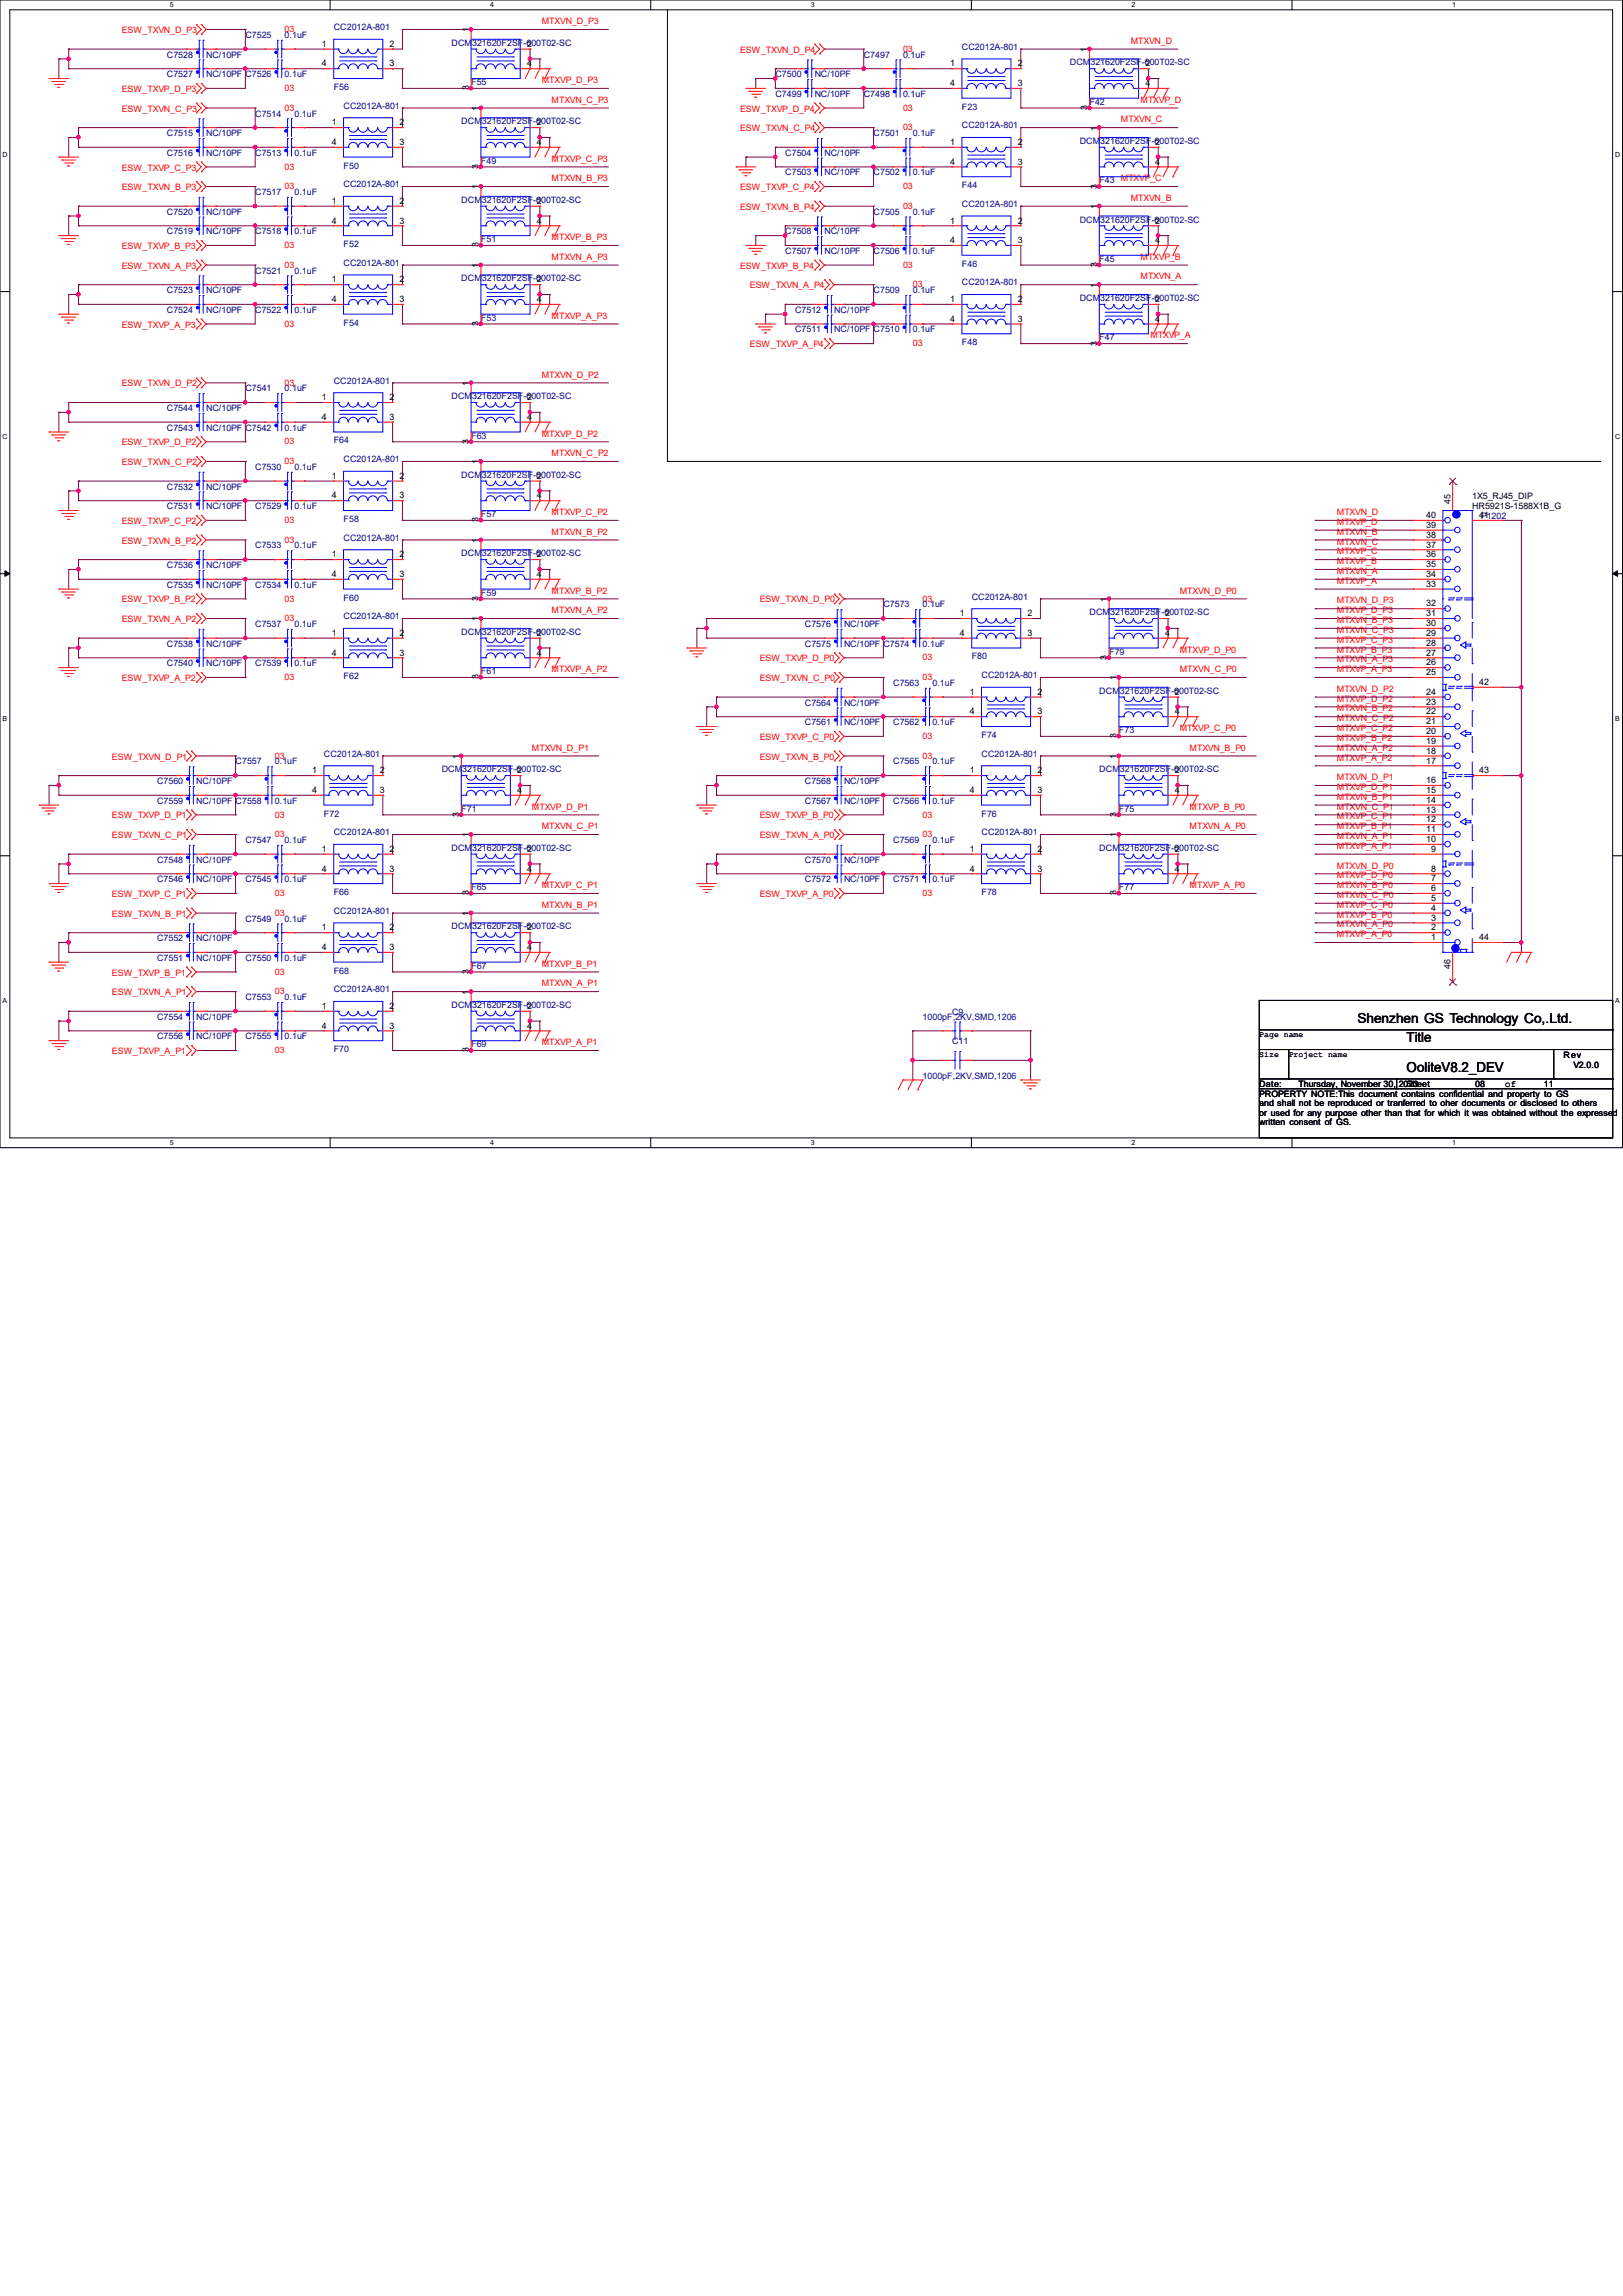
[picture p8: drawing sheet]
<svg xmlns="http://www.w3.org/2000/svg" width="210mm" height="297mm" viewBox="0 0 210 297" stroke-linecap="round" stroke-linejoin="round" font-family="sans-serif">
<defs><g id="words">
<g font-size="1.8">
<text x="175.6" y="132.3">Shenzhen GS Technology Co,.Ltd.</text>
<text x="182" y="134.8">Title</text>
<text x="182" y="138.6">OoliteV8.2_DEV</text>
</g>
<text font-size="1.3" x="194.7" y="140.6">of</text>
<g font-size="1.1" fill="#f00">
<text x="15.7" y="4.3">ESW_TXVN_D_P3</text>
<text x="36.8" y="4.1">03</text>
<text x="70.1" y="3.1">MTXVN_D_P3</text>
<text x="146.3" y="5.7">MTXVN_D</text>
<text x="15.7" y="11.9">ESW_TXVP_D_P3</text>
<text x="36.8" y="11.8">03</text>
<text x="70.1" y="10.8">MTXVP_D_P3</text>
<text x="95.8" y="6.8">ESW_TXVN_D_P4</text>
<text x="116.8" y="6.7">03</text>
<text x="15.7" y="14.4">ESW_TXVN_C_P3</text>
<text x="36.8" y="14.3">03</text>
<text x="71.4" y="13.3">MTXVN_C_P3</text>
<text x="95.8" y="17">ESW_TXVN_C_P4</text>
<text x="95.8" y="14.4">ESW_TXVP_D_P4</text>
<text x="116.8" y="16.8">03</text>
<text x="116.8" y="14.3">03</text>
<text x="145" y="15.8">MTXVN_C</text>
<text x="147.6" y="13.3">MTXVP_D</text>
<text x="15.7" y="22.1">ESW_TXVP_C_P3</text>
<text x="36.8" y="21.9">03</text>
<text x="71.4" y="20.9">MTXVP_C_P3</text>
<text x="71.4" y="23.5">MTXVN_B_P3</text>
<text x="15.7" y="24.6">ESW_TXVN_B_P3</text>
<text x="36.8" y="24.5">03</text>
<text x="95.8" y="27.1">ESW_TXVN_B_P4</text>
<text x="95.8" y="24.6">ESW_TXVP_C_P4</text>
<text x="116.8" y="27">03</text>
<text x="116.8" y="24.5">03</text>
<text x="146.3" y="26">MTXVN_B</text>
<text x="15.7" y="34.8">ESW_TXVN_A_P3</text>
<text x="15.7" y="32.2">ESW_TXVP_B_P3</text>
<text x="36.8" y="34.6">03</text>
<text x="36.8" y="32.1">03</text>
<text x="71.4" y="31.1">MTXVP_B_P3</text>
<text x="71.4" y="33.6">MTXVN_A_P3</text>
<text x="95.8" y="34.8">ESW_TXVP_B_P4</text>
<text x="116.8" y="34.6">03</text>
<text x="147.6" y="33.6">MTXVP_B</text>
<text x="71.4" y="41.2">MTXVP_A_P3</text>
<text x="97" y="37.3">ESW_TXVN_A_P4</text>
<text x="118.1" y="37.2">03</text>
<text x="147.6" y="36.2">MTXVN_A</text>
<text x="15.7" y="42.4">ESW_TXVP_A_P3</text>
<text x="36.8" y="42.2">03</text>
<text x="97" y="44.9">ESW_TXVP_A_P4</text>
<text x="118.1" y="44.8">03</text>
<text x="148.8" y="43.8">MTXVP_A</text>
<text x="15.7" y="50">ESW_TXVN_D_P2</text>
<text x="36.8" y="49.9">03</text>
<text x="70.1" y="48.9">MTXVN_D_P2</text>
<text x="15.7" y="57.6">ESW_TXVP_D_P2</text>
<text x="36.8" y="57.5">03</text>
<text x="70.1" y="56.5">MTXVP_D_P2</text>
<text x="71.4" y="59">MTXVN_C_P2</text>
<text x="15.7" y="60.2">ESW_TXVN_C_P2</text>
<text x="36.8" y="60">03</text>
<text x="15.7" y="70.3">ESW_TXVN_B_P2</text>
<text x="15.7" y="67.8">ESW_TXVP_C_P2</text>
<text x="36.8" y="70.2">03</text>
<text x="36.8" y="67.6">03</text>
<text x="71.4" y="66.6">MTXVP_C_P2</text>
<text x="71.4" y="69.2">MTXVN_B_P2</text>
<text x="173" y="70.4">MTXVN_C</text>
<text x="173" y="69.2">MTXVN_B</text>
<text x="173" y="66.6">MTXVN_D</text>
<text x="173" y="71.7">MTXVP_C</text>
<text x="173" y="67.9">MTXVP_D</text>
<text x="15.7" y="77.9">ESW_TXVP_B_P2</text>
<text x="36.8" y="77.8">03</text>
<text x="71.4" y="76.8">MTXVP_B_P2</text>
<text x="98.3" y="77.9">ESW_TXVN_D_P0</text>
<text x="119.4" y="77.8">03</text>
<text x="152.7" y="76.8">MTXVN_D_P0</text>
<text x="173" y="75.5">MTXVP_A</text>
<text x="173" y="73">MTXVP_B</text>
<text x="173" y="74.3">MTXVN_A</text>
<text x="15.7" y="80.5">ESW_TXVN_A_P2</text>
<text x="36.8" y="80.3">03</text>
<text x="71.4" y="79.3">MTXVN_A_P2</text>
<text x="173" y="79.3">MTXVP_D_P3</text>
<text x="173" y="81.9">MTXVN_C_P3</text>
<text x="173" y="80.6">MTXVN_B_P3</text>
<text x="173" y="83.1">MTXVP_C_P3</text>
<text x="173" y="78.1">MTXVN_D_P3</text>
<text x="15.7" y="88.1">ESW_TXVP_A_P2</text>
<text x="36.8" y="88">03</text>
<text x="71.4" y="87">MTXVP_A_P2</text>
<text x="98.3" y="88.1">ESW_TXVN_C_P0</text>
<text x="98.3" y="85.6">ESW_TXVP_D_P0</text>
<text x="119.4" y="88">03</text>
<text x="119.4" y="85.4">03</text>
<text x="152.7" y="84.4">MTXVP_D_P0</text>
<text x="152.7" y="87">MTXVN_C_P0</text>
<text x="173" y="89.5">MTXVN_D_P2</text>
<text x="173" y="85.7">MTXVN_A_P3</text>
<text x="173" y="87">MTXVP_A_P3</text>
<text x="173" y="84.4">MTXVP_B_P3</text>
<text x="98.3" y="95.7">ESW_TXVP_C_P0</text>
<text x="119.4" y="95.6">03</text>
<text x="152.7" y="94.6">MTXVP_C_P0</text>
<text x="173" y="93.3">MTXVN_C_P2</text>
<text x="173" y="90.8">MTXVP_D_P2</text>
<text x="173" y="94.6">MTXVP_C_P2</text>
<text x="173" y="95.8">MTXVP_B_P2</text>
<text x="173" y="92">MTXVN_B_P2</text>
<text x="14.5" y="98.3">ESW_TXVN_D_P1</text>
<text x="35.6" y="98.1">03</text>
<text x="68.8" y="97.1">MTXVN_D_P1</text>
<text x="98.3" y="98.3">ESW_TXVN_B_P0</text>
<text x="119.4" y="98.1">03</text>
<text x="153.9" y="97.1">MTXVN_B_P0</text>
<text x="173" y="100.9">MTXVN_D_P1</text>
<text x="173" y="98.4">MTXVP_A_P2</text>
<text x="173" y="97.1">MTXVN_A_P2</text>
<text x="14.5" y="105.9">ESW_TXVP_D_P1</text>
<text x="35.6" y="105.7">03</text>
<text x="68.8" y="104.7">MTXVP_D_P1</text>
<text x="70.1" y="107.3">MTXVN_C_P1</text>
<text x="98.3" y="105.9">ESW_TXVP_B_P0</text>
<text x="119.4" y="105.7">03</text>
<text x="153.9" y="104.7">MTXVP_B_P0</text>
<text x="153.9" y="107.3">MTXVN_A_P0</text>
<text x="173" y="107.3">MTXVP_B_P1</text>
<text x="173" y="106">MTXVP_C_P1</text>
<text x="173" y="102.2">MTXVP_D_P1</text>
<text x="173" y="104.7">MTXVN_C_P1</text>
<text x="173" y="103.5">MTXVN_B_P1</text>
<text x="14.5" y="108.4">ESW_TXVN_C_P1</text>
<text x="35.6" y="108.3">03</text>
<text x="98.3" y="108.4">ESW_TXVN_A_P0</text>
<text x="119.4" y="108.3">03</text>
<text x="173" y="112.4">MTXVN_D_P0</text>
<text x="173" y="113.6">MTXVP_D_P0</text>
<text x="173" y="108.5">MTXVN_A_P1</text>
<text x="173" y="109.8">MTXVP_A_P1</text>
<text x="14.5" y="118.6">ESW_TXVN_B_P1</text>
<text x="14.5" y="116">ESW_TXVP_C_P1</text>
<text x="35.6" y="118.4">03</text>
<text x="35.6" y="115.9">03</text>
<text x="70.1" y="117.4">MTXVN_B_P1</text>
<text x="70.1" y="114.9">MTXVP_C_P1</text>
<text x="98.3" y="116">ESW_TXVP_A_P0</text>
<text x="119.4" y="115.9">03</text>
<text x="153.9" y="114.9">MTXVP_A_P0</text>
<text x="173" y="120">MTXVN_A_P0</text>
<text x="173" y="118.7">MTXVP_B_P0</text>
<text x="173" y="117.4">MTXVP_C_P0</text>
<text x="173" y="116.2">MTXVN_C_P0</text>
<text x="173" y="114.9">MTXVN_B_P0</text>
<text x="70.1" y="125.1">MTXVP_B_P1</text>
<text x="173" y="121.2">MTXVP_A_P0</text>
<text x="14.5" y="128.7">ESW_TXVN_A_P1</text>
<text x="14.5" y="126.2">ESW_TXVP_B_P1</text>
<text x="35.6" y="128.6">03</text>
<text x="35.6" y="126.1">03</text>
<text x="70.1" y="127.6">MTXVN_A_P1</text>
<text x="14.5" y="136.4">ESW_TXVP_A_P1</text>
<text x="35.6" y="136.2">03</text>
<text x="70.1" y="135.2">MTXVP_A_P1</text>
</g>
<g font-size="1.1" fill="#000080">
<text x="31.7" y="4.9">C7525</text>
<text x="36.8" y="4.9">0.1uF</text>
<text x="43.2" y="3.9">CC2012A-801</text>
<text x="58.4" y="5.9">DCM</text>
<text x="61.1" y="5.9">321620F2SF-600T02-SC</text>
<text x="21.6" y="10">C7527</text>
<text x="21.6" y="7.5">C7528</text>
<text x="26.7" y="10">NC/10PF</text>
<text x="26.7" y="7.5">NC/10PF</text>
<text x="31.7" y="10">C7526</text>
<text x="36.8" y="10">0.1uF</text>
<text x="43.2" y="11.6">F56</text>
<text x="61" y="11">F55</text>
<text x="100.3" y="10">C7500</text>
<text x="105.4" y="10">NC/10PF</text>
<text x="111.8" y="7.5">C7497</text>
<text x="116.8" y="7.5">0.1uF</text>
<text x="124.5" y="6.4">CC2012A-801</text>
<text x="138.4" y="8.5">DCM</text>
<text x="141.1" y="8.5">321620F2SF-600T02-SC</text>
<text x="21.6" y="17.6">C7515</text>
<text x="26.7" y="17.6">NC/10PF</text>
<text x="33" y="15.1">C7514</text>
<text x="38.1" y="15.1">0.1uF</text>
<text x="44.4" y="14.1">CC2012A-801</text>
<text x="59.7" y="16.1">DCM</text>
<text x="62.4" y="16.1">321620F2SF-600T02-SC</text>
<text x="100.3" y="12.5">C7499</text>
<text x="105.4" y="12.5">NC/10PF</text>
<text x="111.8" y="12.5">C7498</text>
<text x="113" y="17.6">C7501</text>
<text x="116.8" y="12.5">0.1uF</text>
<text x="118.1" y="17.6">0.1uF</text>
<text x="124.5" y="16.6">CC2012A-801</text>
<text x="124.5" y="14.2">F23</text>
<text x="141" y="13.5">F42</text>
<text x="21.6" y="20.2">C7516</text>
<text x="26.7" y="20.2">NC/10PF</text>
<text x="33" y="20.2">C7513</text>
<text x="38.1" y="20.2">0.1uF</text>
<text x="44.4" y="21.8">F50</text>
<text x="62.2" y="21.2">F49</text>
<text x="101.6" y="20.2">C7504</text>
<text x="101.6" y="22.7">C7503</text>
<text x="106.7" y="20.2">NC/10PF</text>
<text x="106.7" y="22.7">NC/10PF</text>
<text x="113" y="22.7">C7502</text>
<text x="118.1" y="22.7">0.1uF</text>
<text x="139.7" y="18.6">DCM</text>
<text x="142.2" y="23.7">F43 MTXVP_C</text>
<text x="142.4" y="18.6">321620F2SF-600T02-SC</text>
<text x="21.6" y="27.8">C7520</text>
<text x="26.7" y="27.8">NC/10PF</text>
<text x="33" y="25.2">C7517</text>
<text x="38.1" y="25.2">0.1uF</text>
<text x="44.4" y="24.2">CC2012A-801</text>
<text x="59.7" y="26.2">DCM</text>
<text x="62.4" y="26.2">321620F2SF-600T02-SC</text>
<text x="113" y="27.8">C7505</text>
<text x="118.1" y="27.8">0.1uF</text>
<text x="124.5" y="24.3">F44</text>
<text x="124.5" y="26.8">CC2012A-801</text>
<text x="139.7" y="28.8">DCM</text>
<text x="142.4" y="28.8">321620F2SF-600T02-SC</text>
<text x="21.6" y="30.3">C7519</text>
<text x="26.7" y="30.3">NC/10PF</text>
<text x="33" y="35.4">C7521</text>
<text x="33" y="30.3">C7518</text>
<text x="38.1" y="35.4">0.1uF</text>
<text x="38.1" y="30.3">0.1uF</text>
<text x="44.4" y="32">F52</text>
<text x="44.4" y="34.4">CC2012A-801</text>
<text x="62.2" y="31.3">F51</text>
<text x="101.6" y="32.9">C7507</text>
<text x="101.6" y="30.3">C7508</text>
<text x="106.7" y="32.9">NC/10PF</text>
<text x="106.7" y="30.3">NC/10PF</text>
<text x="113" y="32.9">C7506</text>
<text x="118.1" y="32.9">0.1uF</text>
<text x="124.5" y="34.5">F46</text>
<text x="142.2" y="33.9">F45</text>
<text x="21.6" y="37.9">C7523</text>
<text x="21.6" y="40.5">C7524</text>
<text x="26.7" y="37.9">NC/10PF</text>
<text x="26.7" y="40.5">NC/10PF</text>
<text x="33" y="40.5">C7522</text>
<text x="38.1" y="40.5">0.1uF</text>
<text x="59.7" y="36.4">DCM</text>
<text x="62.2" y="41.5">F53</text>
<text x="62.4" y="36.4">321620F2SF-600T02-SC</text>
<text x="102.9" y="40.5">C7512</text>
<text x="107.9" y="40.5">NC/10PF</text>
<text x="113" y="37.9">C7509</text>
<text x="118.1" y="37.9">0.1uF</text>
<text x="124.5" y="36.9">CC2012A-801</text>
<text x="139.7" y="38.9">DCM</text>
<text x="142.4" y="38.9">321620F2SF-600T02-SC</text>
<text x="44.4" y="42.1">F54</text>
<text x="102.9" y="43">C7511</text>
<text x="107.9" y="43">NC/10PF</text>
<text x="113" y="43">C7510</text>
<text x="118.1" y="43">0.1uF</text>
<text x="124.5" y="44.7">F48</text>
<text x="142.2" y="44">F47</text>
<text x="21.6" y="53.2">C7544</text>
<text x="26.7" y="53.2">NC/10PF</text>
<text x="31.7" y="50.6">C7541</text>
<text x="36.8" y="50.6">0.1uF</text>
<text x="43.2" y="49.6">CC2012A-801</text>
<text x="58.4" y="51.6">DCM</text>
<text x="61.1" y="51.6">321620F2SF-600T02-SC</text>
<text x="21.6" y="55.7">C7543</text>
<text x="26.7" y="55.7">NC/10PF</text>
<text x="31.7" y="55.7">C7542</text>
<text x="36.8" y="55.7">0.1uF</text>
<text x="43.2" y="57.4">F64</text>
<text x="44.4" y="59.8">CC2012A-801</text>
<text x="61" y="56.7">F63</text>
<text x="21.6" y="65.9">C7531</text>
<text x="21.6" y="63.3">C7532</text>
<text x="26.7" y="65.9">NC/10PF</text>
<text x="26.7" y="63.3">NC/10PF</text>
<text x="33" y="65.9">C7529</text>
<text x="33" y="60.8">C7530</text>
<text x="38.1" y="65.9">0.1uF</text>
<text x="38.1" y="60.8">0.1uF</text>
<text x="59.7" y="61.8">DCM</text>
<text x="62.4" y="61.8">321620F2SF-600T02-SC</text>
<text x="33" y="71">C7533</text>
<text x="38.1" y="71">0.1uF</text>
<text x="44.4" y="69.9">CC2012A-801</text>
<text x="44.4" y="67.5">F58</text>
<text x="59.7" y="72">DCM</text>
<text x="62.2" y="66.9">F57</text>
<text x="62.4" y="72">321620F2SF-600T02-SC</text>
<text x="21.6" y="76">C7535</text>
<text x="21.6" y="73.5">C7536</text>
<text x="26.7" y="76">NC/10PF</text>
<text x="26.7" y="73.5">NC/10PF</text>
<text x="33" y="76">C7534</text>
<text x="38.1" y="76">0.1uF</text>
<text x="44.4" y="77.7">F60</text>
<text x="62.2" y="77">F59</text>
<text x="125.7" y="77.6">CC2012A-801</text>
<text x="21.6" y="83.7">C7538</text>
<text x="26.7" y="83.7">NC/10PF</text>
<text x="33" y="81.1">C7537</text>
<text x="38.1" y="81.1">0.1uF</text>
<text x="44.4" y="80.1">CC2012A-801</text>
<text x="59.7" y="82.1">DCM</text>
<text x="62.4" y="82.1">321620F2SF-600T02-SC</text>
<text x="104.1" y="83.7">C7575</text>
<text x="104.1" y="81.1">C7576</text>
<text x="109.2" y="83.7">NC/10PF</text>
<text x="109.2" y="81.1">NC/10PF</text>
<text x="114.3" y="78.6">C7573</text>
<text x="114.3" y="83.7">C7574</text>
<text x="119.4" y="78.6">0.1uF</text>
<text x="119.4" y="83.7">0.1uF</text>
<text x="141" y="79.6">DCM</text>
<text x="143.6" y="79.6">321620F2SF-600T02-SC</text>
<text x="21.6" y="86.2">C7540</text>
<text x="26.7" y="86.2">NC/10PF</text>
<text x="33" y="86.2">C7539</text>
<text x="38.1" y="86.2">0.1uF</text>
<text x="44.4" y="87.8">F62</text>
<text x="62.2" y="87.2">F61</text>
<text x="115.6" y="88.7">C7563</text>
<text x="120.6" y="88.7">0.1uF</text>
<text x="125.7" y="85.3">F80</text>
<text x="127" y="87.7">CC2012A-801</text>
<text x="142.2" y="89.7">DCM</text>
<text x="143.5" y="84.7">F79</text>
<text x="144.9" y="89.7">321620F2SF-600T02-SC</text>
<text x="104.1" y="93.8">C7561</text>
<text x="104.1" y="91.3">C7564</text>
<text x="109.2" y="93.8">NC/10PF</text>
<text x="109.2" y="91.3">NC/10PF</text>
<text x="115.6" y="93.8">C7562</text>
<text x="120.6" y="93.8">0.1uF</text>
<text x="127" y="95.5">F74</text>
<text x="144.8" y="94.8">F73</text>
<text x="20.3" y="101.4">C7560</text>
<text x="25.4" y="101.4">NC/10PF</text>
<text x="30.5" y="98.9">C7557</text>
<text x="35.6" y="98.9">0.1uF</text>
<text x="41.9" y="97.9">CC2012A-801</text>
<text x="57.1" y="99.9">DCM</text>
<text x="59.8" y="99.9">321620F2SF-600T02-SC</text>
<text x="104.1" y="101.4">C7568</text>
<text x="109.2" y="101.4">NC/10PF</text>
<text x="115.6" y="98.9">C7565</text>
<text x="120.6" y="98.9">0.1uF</text>
<text x="127" y="97.9">CC2012A-801</text>
<text x="142.2" y="99.9">DCM</text>
<text x="144.9" y="99.9">321620F2SF-600T02-SC</text>
<text x="20.3" y="104">C7559</text>
<text x="25.4" y="104">NC/10PF</text>
<text x="30.5" y="104">C7558</text>
<text x="35.6" y="104">0.1uF</text>
<text x="41.9" y="105.6">F72</text>
<text x="59.7" y="105">F71</text>
<text x="104.1" y="104">C7567</text>
<text x="109.2" y="104">NC/10PF</text>
<text x="115.6" y="104">C7566</text>
<text x="120.6" y="104">0.1uF</text>
<text x="127" y="105.6">F76</text>
<text x="144.8" y="105">F75</text>
<text x="20.3" y="111.6">C7548</text>
<text x="25.4" y="111.6">NC/10PF</text>
<text x="31.7" y="109.1">C7547</text>
<text x="36.8" y="109.1">0.1uF</text>
<text x="43.2" y="108">CC2012A-801</text>
<text x="58.4" y="110.1">DCM</text>
<text x="61.1" y="110.1">321620F2SF-600T02-SC</text>
<text x="104.1" y="111.6">C7570</text>
<text x="109.2" y="111.6">NC/10PF</text>
<text x="115.6" y="109.1">C7569</text>
<text x="120.6" y="109.1">0.1uF</text>
<text x="127" y="108">CC2012A-801</text>
<text x="142.2" y="110.1">DCM</text>
<text x="144.9" y="110.1">321620F2SF-600T02-SC</text>
<text x="20.3" y="114.1">C7546</text>
<text x="25.4" y="114.1">NC/10PF</text>
<text x="31.7" y="114.1">C7545</text>
<text x="31.7" y="119.2">C7549</text>
<text x="36.8" y="114.1">0.1uF</text>
<text x="36.8" y="119.2">0.1uF</text>
<text x="43.2" y="118.2">CC2012A-801</text>
<text x="43.2" y="115.8">F66</text>
<text x="61" y="115.1">F65</text>
<text x="104.1" y="114.1">C7572</text>
<text x="109.2" y="114.1">NC/10PF</text>
<text x="115.6" y="114.1">C7571</text>
<text x="120.6" y="114.1">0.1uF</text>
<text x="127" y="115.8">F78</text>
<text x="144.8" y="115.1">F77</text>
<text x="20.3" y="121.8">C7552</text>
<text x="20.3" y="124.3">C7551</text>
<text x="25.4" y="121.8">NC/10PF</text>
<text x="25.4" y="124.3">NC/10PF</text>
<text x="31.7" y="124.3">C7550</text>
<text x="36.8" y="124.3">0.1uF</text>
<text x="43.2" y="125.9">F68</text>
<text x="58.4" y="120.2">DCM</text>
<text x="61" y="125.3">F67</text>
<text x="61.1" y="120.2">321620F2SF-600T02-SC</text>
<text x="20.3" y="131.9">C7554</text>
<text x="25.4" y="131.9">NC/10PF</text>
<text x="31.7" y="129.4">C7553</text>
<text x="36.8" y="129.4">0.1uF</text>
<text x="43.2" y="128.4">CC2012A-801</text>
<text x="58.4" y="130.4">DCM</text>
<text x="61.1" y="130.4">321620F2SF-600T02-SC</text>
<text x="119.4" y="131.9">1000pF,2KV,SMD,1206</text>
<text x="123.2" y="131.3">C9</text>
<text x="20.3" y="134.5">C7556</text>
<text x="25.4" y="134.5">NC/10PF</text>
<text x="31.7" y="134.5">C7555</text>
<text x="36.8" y="134.5">0.1uF</text>
<text x="43.2" y="136.1">F70</text>
<text x="61" y="135.5">F69</text>
<text x="123.2" y="135.1">C11</text>
<text x="119.4" y="139.5">1000pF,2KV,SMD,1206</text>
</g>
<g font-size="1.1">
<text x="60.7" y="4.2" transform="rotate(-90 60.7 4.2)">1</text>
<text x="41.7" y="6.1">1</text>
<text x="41.7" y="8.6">4</text>
<text x="50.4" y="6.1">2</text>
<text x="50.4" y="8.6">3</text>
<text x="60.7" y="11.7" transform="rotate(-90 60.7 11.7)">3</text>
<text x="68.2" y="6.1">2</text>
<text x="68.2" y="8.6">4</text>
<text x="122.9" y="8.6">1</text>
<text x="122.9" y="11.1">4</text>
<text x="131.7" y="8.6">2</text>
<text x="131.7" y="11.1">3</text>
<text x="140.7" y="6.7" transform="rotate(-90 140.7 6.7)">1</text>
<text x="148.2" y="8.6">2</text>
<text x="148.2" y="11.1">4</text>
<text x="42.9" y="16.2">1</text>
<text x="51.7" y="16.2">2</text>
<text x="61.9" y="14.4" transform="rotate(-90 61.9 14.4)">1</text>
<text x="69.5" y="16.2">2</text>
<text x="140.7" y="14.2" transform="rotate(-90 140.7 14.2)">3</text>
<text x="141.9" y="16.9" transform="rotate(-90 141.9 16.9)">1</text>
<text x="42.9" y="18.8">4</text>
<text x="51.7" y="18.8">3</text>
<text x="61.9" y="21.8" transform="rotate(-90 61.9 21.8)">3</text>
<text x="69.5" y="18.8">4</text>
<text x="122.9" y="18.8">1</text>
<text x="122.9" y="21.3">4</text>
<text x="131.7" y="18.8">2</text>
<text x="131.7" y="21.3">3</text>
<text x="149.5" y="18.8">2</text>
<text x="149.5" y="21.3">4</text>
<text x="42.9" y="26.4">1</text>
<text x="42.9" y="28.9">4</text>
<text x="51.7" y="26.4">2</text>
<text x="51.7" y="28.9">3</text>
<text x="61.9" y="24.5" transform="rotate(-90 61.9 24.5)">1</text>
<text x="69.5" y="26.4">2</text>
<text x="69.5" y="28.9">4</text>
<text x="122.9" y="28.9">1</text>
<text x="131.7" y="28.9">2</text>
<text x="141.9" y="27.1" transform="rotate(-90 141.9 27.1)">1</text>
<text x="141.9" y="24.4" transform="rotate(-90 141.9 24.4)">3</text>
<text x="149.5" y="28.9">2</text>
<text x="61.9" y="34.7" transform="rotate(-90 61.9 34.7)">1</text>
<text x="61.9" y="32" transform="rotate(-90 61.9 32)">3</text>
<text x="122.9" y="31.5">4</text>
<text x="131.7" y="31.5">3</text>
<text x="141.9" y="34.5" transform="rotate(-90 141.9 34.5)">3</text>
<text x="149.5" y="31.5">4</text>
<text x="42.9" y="36.5">1</text>
<text x="42.9" y="39.1">4</text>
<text x="51.7" y="36.5">2</text>
<text x="51.7" y="39.1">3</text>
<text x="69.5" y="36.5">2</text>
<text x="69.5" y="39.1">4</text>
<text x="122.9" y="39.1">1</text>
<text x="122.9" y="41.6">4</text>
<text x="131.7" y="39.1">2</text>
<text x="131.7" y="41.6">3</text>
<text x="141.9" y="37.2" transform="rotate(-90 141.9 37.2)">1</text>
<text x="149.5" y="39.1">2</text>
<text x="149.5" y="41.6">4</text>
<text x="61.9" y="42.2" transform="rotate(-90 61.9 42.2)">3</text>
<text x="141.9" y="44.7" transform="rotate(-90 141.9 44.7)">3</text>
<text x="41.7" y="51.8">1</text>
<text x="50.4" y="51.8">2</text>
<text x="60.7" y="49.9" transform="rotate(-90 60.7 49.9)">1</text>
<text x="68.2" y="51.8">2</text>
<text x="41.7" y="54.3">4</text>
<text x="50.4" y="54.3">3</text>
<text x="60.7" y="57.4" transform="rotate(-90 60.7 57.4)">3</text>
<text x="68.2" y="54.3">4</text>
<text x="42.9" y="61.9">1</text>
<text x="42.9" y="64.5">4</text>
<text x="51.7" y="61.9">2</text>
<text x="51.7" y="64.5">3</text>
<text x="61.9" y="60.1" transform="rotate(-90 61.9 60.1)">1</text>
<text x="69.5" y="61.9">2</text>
<text x="69.5" y="64.5">4</text>
<text x="187.7" y="65.2" transform="rotate(-90 187.7 65.2)">45</text>
<text x="190.5" y="65.9">HR5921S-1588X1B_G</text>
<text x="190.5" y="64.6">1X5_RJ45_DIP</text>
<text x="61.9" y="70.2" transform="rotate(-90 61.9 70.2)">1</text>
<text x="61.9" y="67.6" transform="rotate(-90 61.9 67.6)">3</text>
<text x="184.5" y="70.8">37</text>
<text x="184.5" y="69.6">38</text>
<text x="184.5" y="68.3">39</text>
<text x="184.5" y="67">40</text>
<text x="191.4" y="67">4P11202</text>
<text x="42.9" y="72.1">1</text>
<text x="42.9" y="74.6">4</text>
<text x="51.7" y="72.1">2</text>
<text x="51.7" y="74.6">3</text>
<text x="61.9" y="77.7" transform="rotate(-90 61.9 77.7)">3</text>
<text x="69.5" y="72.1">2</text>
<text x="69.5" y="74.6">4</text>
<text x="143.2" y="77.9" transform="rotate(-90 143.2 77.9)">1</text>
<text x="184.5" y="75.9">33</text>
<text x="184.5" y="74.6">34</text>
<text x="184.5" y="73.4">35</text>
<text x="184.5" y="72.1">36</text>
<text x="42.9" y="82.3">1</text>
<text x="51.7" y="82.3">2</text>
<text x="61.9" y="80.4" transform="rotate(-90 61.9 80.4)">1</text>
<text x="69.5" y="82.3">2</text>
<text x="124.2" y="79.7">1</text>
<text x="124.2" y="82.3">4</text>
<text x="133" y="79.7">2</text>
<text x="133" y="82.3">3</text>
<text x="150.7" y="79.7">2</text>
<text x="150.7" y="82.3">4</text>
<text x="184.5" y="78.4">32</text>
<text x="184.5" y="79.7">31</text>
<text x="184.5" y="81">30</text>
<text x="184.5" y="82.3">29</text>
<text x="184.5" y="83.5">28</text>
<text x="42.9" y="84.8">4</text>
<text x="51.7" y="84.8">3</text>
<text x="61.9" y="87.9" transform="rotate(-90 61.9 87.9)">3</text>
<text x="69.5" y="84.8">4</text>
<text x="125.5" y="89.9">1</text>
<text x="134.2" y="89.9">2</text>
<text x="143.2" y="85.3" transform="rotate(-90 143.2 85.3)">3</text>
<text x="144.5" y="88" transform="rotate(-90 144.5 88)">1</text>
<text x="152" y="89.9">2</text>
<text x="184.5" y="84.8">27</text>
<text x="184.5" y="86.1">26</text>
<text x="184.5" y="87.3">25</text>
<text x="184.5" y="89.9">24</text>
<text x="191.4" y="88.6">42</text>
<text x="125.5" y="92.4">4</text>
<text x="134.2" y="92.4">3</text>
<text x="144.5" y="95.5" transform="rotate(-90 144.5 95.5)">3</text>
<text x="152" y="92.4">4</text>
<text x="184.5" y="91.1">23</text>
<text x="184.5" y="92.4">22</text>
<text x="184.5" y="93.7">21</text>
<text x="184.5" y="95">20</text>
<text x="40.4" y="100">1</text>
<text x="49.1" y="100">2</text>
<text x="59.4" y="98.2" transform="rotate(-90 59.4 98.2)">1</text>
<text x="66.9" y="100">2</text>
<text x="125.5" y="100">1</text>
<text x="134.2" y="100">2</text>
<text x="144.5" y="98.2" transform="rotate(-90 144.5 98.2)">1</text>
<text x="152" y="100">2</text>
<text x="184.5" y="96.2">19</text>
<text x="184.5" y="97.5">18</text>
<text x="184.5" y="98.8">17</text>
<text x="184.5" y="101.3">16</text>
<text x="191.4" y="100">43</text>
<text x="40.4" y="102.6">4</text>
<text x="49.1" y="102.6">3</text>
<text x="59.4" y="105.7" transform="rotate(-90 59.4 105.7)">3</text>
<text x="66.9" y="102.6">4</text>
<text x="125.5" y="102.6">4</text>
<text x="134.2" y="102.6">3</text>
<text x="144.5" y="105.7" transform="rotate(-90 144.5 105.7)">3</text>
<text x="152" y="102.6">4</text>
<text x="184.5" y="102.6">15</text>
<text x="184.5" y="103.8">14</text>
<text x="184.5" y="105.1">13</text>
<text x="184.5" y="106.4">12</text>
<text x="184.5" y="107.7">11</text>
<text x="41.7" y="110.2">1</text>
<text x="41.7" y="112.7">4</text>
<text x="50.4" y="110.2">2</text>
<text x="50.4" y="112.7">3</text>
<text x="60.7" y="108.3" transform="rotate(-90 60.7 108.3)">1</text>
<text x="68.2" y="110.2">2</text>
<text x="68.2" y="112.7">4</text>
<text x="125.5" y="110.2">1</text>
<text x="125.5" y="112.7">4</text>
<text x="134.2" y="110.2">2</text>
<text x="134.2" y="112.7">3</text>
<text x="144.5" y="108.3" transform="rotate(-90 144.5 108.3)">1</text>
<text x="152" y="110.2">2</text>
<text x="152" y="112.7">4</text>
<text x="184.5" y="108.9">10</text>
<text x="185.2" y="110.2">9</text>
<text x="185.2" y="112.7">8</text>
<text x="60.7" y="118.5" transform="rotate(-90 60.7 118.5)">1</text>
<text x="60.7" y="115.8" transform="rotate(-90 60.7 115.8)">3</text>
<text x="144.5" y="115.8" transform="rotate(-90 144.5 115.8)">3</text>
<text x="185.2" y="114">7</text>
<text x="185.2" y="115.3">6</text>
<text x="185.2" y="116.5">5</text>
<text x="185.2" y="117.8">4</text>
<text x="185.2" y="119.1">3</text>
<text x="41.7" y="120.4">1</text>
<text x="41.7" y="122.9">4</text>
<text x="50.4" y="120.4">2</text>
<text x="50.4" y="122.9">3</text>
<text x="60.7" y="126" transform="rotate(-90 60.7 126)">3</text>
<text x="68.2" y="120.4">2</text>
<text x="68.2" y="122.9">4</text>
<text x="185.2" y="120.4">2</text>
<text x="185.2" y="121.6">1</text>
<text x="187.7" y="125.3" transform="rotate(-90 187.7 125.3)">46</text>
<text x="191.4" y="121.6">44</text>
<text x="41.7" y="130.5">1</text>
<text x="50.4" y="130.5">2</text>
<text x="60.7" y="128.7" transform="rotate(-90 60.7 128.7)">1</text>
<text x="68.2" y="130.5">2</text>
<text x="41.7" y="133.1">4</text>
<text x="50.4" y="133.1">3</text>
<text x="60.7" y="136.1" transform="rotate(-90 60.7 136.1)">3</text>
<text x="68.2" y="133.1">4</text>
<text x="162.9" y="134.2">Page name</text>
<text x="162.9" y="136.7">Size</text>
<text x="166.8" y="136.7">Project name</text>
<text x="202.3" y="136.9">Rev</text>
<text x="162.9" y="140.7">Date:</text>
<text x="162.9" y="141.9">PROPERTY NOTE:This document contains confidential and property ttto GS</text>
<text x="162.9" y="143.1">and shall not be rrreproduced or tttrrranferred ttto oher documents or disclosed ttto others</text>
<text x="162.9" y="141.9">PROPERTY NOTE:This document contains confidential and property</text>
<text x="162.9" y="143.1">and shall not be</text>
<text x="168" y="140.7">Thursday, November 30, 20S2h3eet</text>
<text x="172.2" y="143.1">eproduced or</text>
<text x="180.3" y="143.1">anferred</text>
<text x="185.3" y="143.1">o oher documents or disclosed</text>
<text x="190.9" y="140.7">08</text>
<text x="199.8" y="140.7">11</text>
<text x="200.2" y="141.9">o GS</text>
<text x="202.4" y="143.1">o others</text>
<text x="203.6" y="138.1">V2.0.0</text>
<text x="162.9" y="144.3">or used fffor any purpose other ttthan ttthat fffor which iiittt was obtained without ttthe expresse</text>
<text x="162.9" y="145.5">written consent of GS.</text>
<text x="162.9" y="144.3">or used or any purpose other han</text>
<text x="182.2" y="144.3">hat or which</text>
<text x="190.5" y="144.3">was obtained without</text>
<text x="202.4" y="144.3">he expresse</text>
<text x="208.7" y="144.3">d</text>
</g>
<g font-size=".9">
<text x="22" y=".9">5</text>
<text x="63.4" y=".9">4</text>
<text x="104.9" y=".9">3</text>
<text x="146.4" y=".9">2</text>
<text x="187.9" y=".9">1</text>
<text x=".3" y="20.3">D</text>
<text x="209" y="20.3">D</text>
<text x=".3" y="56.7">C</text>
<text x="209" y="56.7">C</text>
<text x=".3" y="93.2">B</text>
<text x="209" y="93.2">B</text>
<text x=".3" y="129.7">A</text>
<text x="209" y="129.7">A</text>
<text x="22" y="148.1">5</text>
<text x="63.4" y="148.1">4</text>
<text x="104.9" y="148.1">3</text>
<text x="146.4" y="148.1">2</text>
<text x="187.9" y="148.1">1</text>
</g>
</g></defs>
<g fill="none" stroke="#000" stroke-width=".13">
<path d="M0 0h209.9v148.5h-209.9zM1.3 1.3h207.4v145.9h-207.4zM42.7 0v1.3M84.2 0v1.3M86.4 1.3v58.4M125.7 0v1.3M167.2 0v1.3M0 37.7h1.3M208.7 37.7h1.2M86.4 59.7h.1M86.4 59.7h120.6M207 59.7h.1"/>
<path d="M0 74.2h1.3M.6 73.8l.7 .4-.7 .3zM208.7 74.2l.6-.4v.7zM208.7 74.2h1.2M0 110.7h1.3M208.7 110.7h1.2M42.7 147.2v1.3M84.2 147.2v1.3M125.7 147.2v1.3M167.2 147.2v1.3"/>
</g>
<path d="M.6 73.8l.7 .4-.7 .3zM208.7 74.2l.6-.4v.7z" fill="#000"/>
<g fill="none" stroke="#800040" stroke-width=".13">
<path d="M61 57.1h.1M61 49.5h.1M61 57.1h17.7M61 49.5h17.7M62.2 59.7h.1M62.2 59.7h17.8M62.2 67.3h.1M62.2 69.8h.1M62.2 77.5h.1M62.2 67.3h17.8M62.2 69.8h17.8M62.2 77.5h17.8"/>
<path d="M62.2 80h.1M62.2 87.6h.1M62.2 80h17.8M62.2 87.6h17.8M144.8 105.4h.1M144.8 105.4h17.8"/>
</g>
<circle cx="144.8" cy="105.4" r=".23" fill="#f0f"/>
<circle cx="144.8" cy="105.4" r=".23" fill="none" stroke="#f0f" stroke-width=".13"/>
<path d="M144.8 107.9h.1M144.8 107.9h17.8" fill="none" stroke="#800040" stroke-width=".13"/>
<circle cx="144.8" cy="107.9" r=".23" fill="#f0f"/>
<circle cx="144.8" cy="107.9" r=".23" fill="none" stroke="#f0f" stroke-width=".13"/>
<path d="M144.8 115.6h.1M144.8 115.6h17.8" fill="none" stroke="#800040" stroke-width=".13"/>
<circle cx="144.8" cy="115.5" r=".23" fill="#f0f"/>
<circle cx="144.8" cy="115.5" r=".23" fill="none" stroke="#f0f" stroke-width=".13"/>
<path d="M143.5 77.5h.1M143.5 77.5h17.8" fill="none" stroke="#800040" stroke-width=".13"/>
<circle cx="143.5" cy="77.4" r=".23" fill="#f0f"/>
<circle cx="143.5" cy="77.4" r=".23" fill="none" stroke="#f0f" stroke-width=".13"/>
<path d="M143.5 85.1h.1M143.5 85.1h17.8" fill="none" stroke="#800040" stroke-width=".13"/>
<circle cx="143.5" cy="85.1" r=".23" fill="#f0f"/>
<circle cx="143.5" cy="85.1" r=".23" fill="none" stroke="#f0f" stroke-width=".13"/>
<path d="M144.8 87.6h.1M144.8 87.6h16.5" fill="none" stroke="#800040" stroke-width=".13"/>
<circle cx="144.8" cy="87.6" r=".23" fill="#f0f"/>
<circle cx="144.8" cy="87.6" r=".23" fill="none" stroke="#f0f" stroke-width=".13"/>
<path d="M144.8 95.2h.1M144.8 95.2h16.5" fill="none" stroke="#800040" stroke-width=".13"/>
<circle cx="144.8" cy="95.2" r=".23" fill="#f0f"/>
<circle cx="144.8" cy="95.2" r=".23" fill="none" stroke="#f0f" stroke-width=".13"/>
<path d="M144.8 97.8h.1M144.8 97.8h17.8" fill="none" stroke="#800040" stroke-width=".13"/>
<circle cx="144.8" cy="97.8" r=".23" fill="#f0f"/>
<circle cx="144.8" cy="97.8" r=".23" fill="none" stroke="#f0f" stroke-width=".13"/>
<g fill="none" stroke="#800040" stroke-width=".13">
<path d="M61 3.8h.1M61 11.4h.1M61 3.8h17.7M61 11.4h17.7M62.2 14h.1M62.2 14h16.5M62.2 21.6h.1M62.2 24.1h.1M62.2 31.8h.1M62.2 34.3h.1M62.2 21.6h16.5M62.2 24.1h16.5"/>
<path d="M62.2 31.8h17.8M62.2 34.3h17.8M62.2 41.9h.1M62.2 41.9h17.8M170.2 78.7h.1M170.2 78.7h12.7M59.7 97.8h.1M59.7 97.8h17.8M170.2 99.1h.1M170.2 97.8h.1M170.2 94h.1M170.2 91.4h.1"/>
<path d="M170.2 90.2h.1M170.2 95.2h.1M170.2 96.5h.1M170.2 92.7h.1M170.2 80h.1M170.2 86.4h.1M170.2 87.6h.1M170.2 82.5h.1M170.2 81.3h.1M170.2 85.1h.1M170.2 83.8h.1M170.2 97.8h12.7"/>
<path d="M170.2 99.1h12.7M170.2 94h12.7M170.2 91.4h12.7M170.2 90.2h12.7M170.2 95.2h12.7M170.2 96.5h12.7M170.2 92.7h12.7M170.2 80h12.7M170.2 86.4h12.7M170.2 87.6h12.7M170.2 82.5h12.7M170.2 81.3h12.7"/>
<path d="M170.2 85.1h12.7M170.2 83.8h12.7M59.7 105.4h.1M59.7 105.4h17.8M61 107.9h.1M61 118.1h.1M61 115.6h.1M61 107.9h16.5M61 118.1h16.5M61 115.6h16.5M170.2 119.4h.1M170.2 118.1h.1"/>
<path d="M170.2 113h.1M170.2 114.3h.1M170.2 116.8h.1M170.2 115.6h.1M170.2 109.2h.1M170.2 110.5h.1M170.2 107.9h.1M170.2 106.7h.1M170.2 101.6h.1M170.2 102.9h.1M170.2 105.4h.1M170.2 104.1h.1"/>
<path d="M170.2 107.9h12.7M170.2 118.1h12.7M170.2 105.4h12.7M170.2 115.6h12.7M170.2 119.4h12.7M170.2 113h12.7M170.2 114.3h12.7M170.2 116.8h12.7M170.2 109.2h12.7M170.2 110.5h12.7M170.2 106.7h12.7M170.2 101.6h12.7"/>
<path d="M170.2 102.9h12.7M170.2 104.1h12.7M61 125.7h.1M61 128.3h.1M61 135.9h.1M61 125.7h16.5M61 128.3h16.5M61 135.9h16.5M118.1 133.3h.1M118.1 137.2h.1M118.1 133.3h3.8M118.1 133.3v3.9"/>
<path d="M118.1 137.2h3.8M170.2 120.6h.1M170.2 121.9h.1M170.2 120.6h12.7M170.2 121.9h12.7"/>
</g>
<circle cx="118.1" cy="137.1" r=".23" fill="#f0f"/>
<circle cx="118.1" cy="137.1" r=".23" fill="none" stroke="#f0f" stroke-width=".13"/>
<path d="M118.1 137.2h.1M118.1 137.2v2.5M125.7 133.3h.1M125.7 137.2h.1M125.7 133.3h7.6M133.3 133.3h.1M133.3 133.3v3.9h-7.6" fill="none" stroke="#800040" stroke-width=".13"/>
<circle cx="133.3" cy="137.1" r=".23" fill="#f0f"/>
<circle cx="133.3" cy="137.1" r=".23" fill="none" stroke="#f0f" stroke-width=".13"/>
<path d="M52.1 14h.1M52.1 14h10.1M69.8 16.5h.1M69.8 16.5v1.3M133.3 137.2h.1M133.3 137.2v2.5" fill="none" stroke="#800040" stroke-width=".13"/>
<circle cx="62.2" cy="13.9" r=".23" fill="#f0f"/>
<circle cx="62.2" cy="13.9" r=".23" fill="none" stroke="#f0f" stroke-width=".13"/>
<path d="M52.1 14h.1M52.1 14v2.5M52.1 21.6h.1M52.1 21.6h10.1" fill="none" stroke="#800040" stroke-width=".13"/>
<circle cx="62.2" cy="21.6" r=".23" fill="#f0f"/>
<circle cx="62.2" cy="21.6" r=".23" fill="none" stroke="#f0f" stroke-width=".13"/>
<path d="M52.1 19h.1M52.1 19v2.6M69.8 17.8h.1M69.8 17.8v1.2M69.8 17.8h1.3M71.1 17.8h.1M71.1 17.8v1.2" fill="none" stroke="#800040" stroke-width=".13"/>
<circle cx="69.8" cy="17.8" r=".23" fill="#f0f"/>
<circle cx="69.8" cy="17.8" r=".23" fill="none" stroke="#f0f" stroke-width=".13"/>
<path d="M27.9 16.5h.1M27.9 16.5h7.7M33 16.5h.1M33 14h.1M33 14v2.5M39.4 19h.1M39.4 16.5h.1M39.4 19h3.8M39.4 16.5h3.8" fill="none" stroke="#800040" stroke-width=".13"/>
<circle cx="33" cy="16.5" r=".23" fill="#f0f"/>
<circle cx="33" cy="16.5" r=".23" fill="none" stroke="#f0f" stroke-width=".13"/>
<path d="M33 19h.1M33 19h2.6M33 19v2.6" fill="none" stroke="#800040" stroke-width=".13"/>
<circle cx="33" cy="19" r=".23" fill="#f0f"/>
<circle cx="33" cy="19" r=".23" fill="none" stroke="#f0f" stroke-width=".13"/>
<path d="M8.9 17.8h.1M8.9 17.8h1.3M10.2 16.5h.1M10.2 19h.1M10.2 17.8h.1M10.2 19h13.9M10.2 16.5v2.5M10.2 16.5h13.9M27.9 19h.1M27.9 19h5.1" fill="none" stroke="#800040" stroke-width=".13"/>
<circle cx="10.1" cy="17.8" r=".23" fill="#f0f"/>
<circle cx="10.1" cy="17.8" r=".23" fill="none" stroke="#f0f" stroke-width=".13"/>
<path d="M8.9 17.8h.1M8.9 17.8v2.5M52.1 24.1h.1M52.1 24.1h10.1M69.8 26.7h.1M69.8 26.7v1.2" fill="none" stroke="#800040" stroke-width=".13"/>
<circle cx="62.2" cy="24.1" r=".23" fill="#f0f"/>
<circle cx="62.2" cy="24.1" r=".23" fill="none" stroke="#f0f" stroke-width=".13"/>
<path d="M52.1 24.1h.1M52.1 31.8h.1M52.1 24.1v2.6M52.1 31.8h10.1" fill="none" stroke="#800040" stroke-width=".13"/>
<circle cx="62.2" cy="31.7" r=".23" fill="#f0f"/>
<circle cx="62.2" cy="31.7" r=".23" fill="none" stroke="#f0f" stroke-width=".13"/>
<path d="M52.1 29.2h.1M52.1 29.2v2.6M69.8 27.9h.1M69.8 27.9v1.3" fill="none" stroke="#800040" stroke-width=".13"/>
<circle cx="69.8" cy="27.9" r=".23" fill="#f0f"/>
<circle cx="69.8" cy="27.9" r=".23" fill="none" stroke="#f0f" stroke-width=".13"/>
<path d="M33 26.7h.1M33 24.1h.1M33 26.7h2.6M33 24.1v2.6M39.4 29.2h.1M39.4 26.7h.1M39.4 29.2h3.8M39.4 26.7h3.8M69.8 27.9h.1M69.8 27.9h1.3M71.1 27.9h.1M71.1 27.9v1.3" fill="none" stroke="#800040" stroke-width=".13"/>
<circle cx="33" cy="26.6" r=".23" fill="#f0f"/>
<circle cx="33" cy="26.6" r=".23" fill="none" stroke="#f0f" stroke-width=".13"/>
<path d="M10.2 26.7h.1M10.2 29.2h.1M10.2 27.9h.1M10.2 26.7h13.9M10.2 29.2h13.9M10.2 26.7v2.5M27.9 26.7h.1M27.9 29.2h.1M27.9 26.7h5.1M27.9 29.2h5.1" fill="none" stroke="#800040" stroke-width=".13"/>
<circle cx="10.1" cy="27.9" r=".23" fill="#f0f"/>
<circle cx="10.1" cy="27.9" r=".23" fill="none" stroke="#f0f" stroke-width=".13"/>
<path d="M8.9 27.9h.1M8.9 27.9h1.3M8.9 27.9v2.6M52.1 34.3h.1M52.1 34.3h10.1M69.8 36.8h.1M69.8 36.8v1.3" fill="none" stroke="#800040" stroke-width=".13"/>
<circle cx="62.2" cy="34.3" r=".23" fill="#f0f"/>
<circle cx="62.2" cy="34.3" r=".23" fill="none" stroke="#f0f" stroke-width=".13"/>
<path d="M52.1 34.3h.1M52.1 34.3v2.5M52.1 41.9h.1M52.1 41.9h10.1" fill="none" stroke="#800040" stroke-width=".13"/>
<circle cx="62.2" cy="41.9" r=".23" fill="#f0f"/>
<circle cx="62.2" cy="41.9" r=".23" fill="none" stroke="#f0f" stroke-width=".13"/>
<path d="M52.1 39.4h.1M52.1 39.4v2.5M69.8 38.1h.1M69.8 38.1v1.3" fill="none" stroke="#800040" stroke-width=".13"/>
<circle cx="69.8" cy="38.1" r=".23" fill="#f0f"/>
<circle cx="69.8" cy="38.1" r=".23" fill="none" stroke="#f0f" stroke-width=".13"/>
<path d="M27.9 36.8h.1M27.9 36.8h5.1M39.4 39.4h.1M39.4 36.8h.1M39.4 39.4h3.8M39.4 36.8h3.8M69.8 38.1h.1M69.8 38.1h1.3M71.1 38.1h.1M71.1 38.1v1.3" fill="none" stroke="#800040" stroke-width=".13"/>
<circle cx="33" cy="36.8" r=".23" fill="#f0f"/>
<circle cx="33" cy="36.8" r=".23" fill="none" stroke="#f0f" stroke-width=".13"/>
<path d="M10.2 36.8h.1M10.2 39.4h.1M10.2 38.1h.1M10.2 39.4h13.9M10.2 36.8v2.6M10.2 36.8h13.9M27.9 39.4h.1M27.9 39.4h5.1" fill="none" stroke="#800040" stroke-width=".13"/>
<circle cx="10.1" cy="38.1" r=".23" fill="#f0f"/>
<circle cx="10.1" cy="38.1" r=".23" fill="none" stroke="#f0f" stroke-width=".13"/>
<path d="M68.6 6.3h.1M68.6 6.3v1.3M8.9 38.1h.1M8.9 38.1h1.3M8.9 38.1v2.5" fill="none" stroke="#800040" stroke-width=".13"/>
<circle cx="68.6" cy="7.6" r=".23" fill="#f0f"/>
<circle cx="68.6" cy="7.6" r=".23" fill="none" stroke="#f0f" stroke-width=".13"/>
<path d="M52.1 3.8h.1M52.1 3.8v2.5M52.1 3.8h8.9" fill="none" stroke="#800040" stroke-width=".13"/>
<circle cx="60.9" cy="3.8" r=".23" fill="#f0f"/>
<circle cx="60.9" cy="3.8" r=".23" fill="none" stroke="#f0f" stroke-width=".13"/>
<path d="M52.1 8.9h.1M52.1 11.4h.1M52.1 8.9v2.5M52.1 11.4h8.9" fill="none" stroke="#800040" stroke-width=".13"/>
<circle cx="60.9" cy="11.4" r=".23" fill="#f0f"/>
<circle cx="60.9" cy="11.4" r=".23" fill="none" stroke="#f0f" stroke-width=".13"/>
<g fill="none" stroke="#800040" stroke-width=".13">
<path d="M27.9 6.3h.1M27.9 6.3h6.4M31.7 3.8h.1M31.7 6.3h.1M31.7 3.8v2.5M38.1 6.3h.1M38.1 8.9h.1M38.1 6.3h3.8M38.1 8.9h3.8M68.6 7.6h.1M68.6 7.6h1.2M68.6 7.6v1.3"/>
<path d="M69.8 7.6h.1M69.8 7.6v1.3"/>
</g>
<circle cx="31.7" cy="6.3" r=".23" fill="#f0f"/>
<circle cx="31.7" cy="6.3" r=".23" fill="none" stroke="#f0f" stroke-width=".13"/>
<path d="M27.9 8.9h.1M27.9 8.9h3.8M31.7 8.9h.1M31.7 8.9v2.5" fill="none" stroke="#800040" stroke-width=".13"/>
<circle cx="31.7" cy="8.9" r=".23" fill="#f0f"/>
<circle cx="31.7" cy="8.9" r=".23" fill="none" stroke="#f0f" stroke-width=".13"/>
<path d="M7.6 7.6h.1M7.6 7.6v2.6M7.6 7.6h1.3M8.9 6.3h.1M8.9 8.9h.1M8.9 7.6h.1M8.9 8.9h15.2M8.9 6.3h15.2M8.9 6.3v2.6M31.7 8.9h.1M31.7 8.9h2.6" fill="none" stroke="#800040" stroke-width=".13"/>
<circle cx="8.9" cy="7.6" r=".23" fill="#f0f"/>
<circle cx="8.9" cy="7.6" r=".23" fill="none" stroke="#f0f" stroke-width=".13"/>
<g fill="none" stroke="#800040" stroke-width=".13">
<path d="M26.7 3.8h.1M26.7 11.4h.1M26.7 14h.1M26.7 3.8h5M26.7 11.4h5M26.7 14h6.3M26.7 21.6h.1M26.7 24.1h.1M26.7 31.8h.1M26.7 21.6h6.3M26.7 24.1h6.3M33 29.2h.1"/>
<path d="M33 29.2v2.6h-6.3"/>
</g>
<circle cx="33" cy="29.2" r=".23" fill="#f0f"/>
<circle cx="33" cy="29.2" r=".23" fill="none" stroke="#f0f" stroke-width=".13"/>
<path d="M26.7 34.3h.1M26.7 34.3h6.3M33 29.2h.1M33 34.3h.1M33 36.8h.1M33 39.4h.1M33 29.2h2.6M33 34.3v2.5M33 39.4v2.5h-6.3M33 36.8h2.6M26.7 41.9h.1" fill="none" stroke="#800040" stroke-width=".13"/>
<circle cx="33" cy="39.3" r=".23" fill="#f0f"/>
<circle cx="33" cy="39.3" r=".23" fill="none" stroke="#f0f" stroke-width=".13"/>
<path d="M33 39.4h.1M33 39.4h2.6M52.1 59.7h.1M52.1 59.7h10.1M69.8 62.2h.1M69.8 62.2v1.3" fill="none" stroke="#800040" stroke-width=".13"/>
<circle cx="62.2" cy="59.7" r=".23" fill="#f0f"/>
<circle cx="62.2" cy="59.7" r=".23" fill="none" stroke="#f0f" stroke-width=".13"/>
<path d="M52.1 59.7h.1M52.1 59.7v2.5M52.1 67.3h.1M52.1 67.3h10.1" fill="none" stroke="#800040" stroke-width=".13"/>
<circle cx="62.2" cy="67.3" r=".23" fill="#f0f"/>
<circle cx="62.2" cy="67.3" r=".23" fill="none" stroke="#f0f" stroke-width=".13"/>
<path d="M52.1 64.8h.1M52.1 64.8v2.5M69.8 63.5h.1M69.8 63.5v1.3M69.8 63.5h1.3M71.1 63.5h.1M71.1 63.5v1.3" fill="none" stroke="#800040" stroke-width=".13"/>
<circle cx="69.8" cy="63.5" r=".23" fill="#f0f"/>
<circle cx="69.8" cy="63.5" r=".23" fill="none" stroke="#f0f" stroke-width=".13"/>
<path d="M10.2 62.2h.1M10.2 62.2v1.3M27.9 64.8h3.8M27.9 62.2h3.8M31.7 62.2h.1M31.7 64.8h.1M39.4 64.8h.1M39.4 62.2h.1M39.4 64.8h3.8M39.4 62.2h3.8" fill="none" stroke="#800040" stroke-width=".13"/>
<circle cx="10.1" cy="63.5" r=".23" fill="#f0f"/>
<circle cx="10.1" cy="63.5" r=".23" fill="none" stroke="#f0f" stroke-width=".13"/>
<g fill="none" stroke="#800040" stroke-width=".13">
<path d="M8.9 63.5h.1M8.9 63.5h1.3M8.9 63.5v2.5M10.2 62.2h.1M10.2 64.8h.1M10.2 63.5h.1M10.2 62.2h13.9M10.2 64.8h13.9M10.2 63.5v1.3M52.1 69.8h.1M52.1 69.8h10.1M69.8 72.4h.1"/>
<path d="M69.8 72.4v1.3"/>
</g>
<circle cx="62.2" cy="69.8" r=".23" fill="#f0f"/>
<circle cx="62.2" cy="69.8" r=".23" fill="none" stroke="#f0f" stroke-width=".13"/>
<path d="M52.1 69.8h.1M52.1 77.5h.1M52.1 69.8v2.6M52.1 77.5h10.1" fill="none" stroke="#800040" stroke-width=".13"/>
<circle cx="62.2" cy="77.4" r=".23" fill="#f0f"/>
<circle cx="62.2" cy="77.4" r=".23" fill="none" stroke="#f0f" stroke-width=".13"/>
<path d="M52.1 74.9h.1M52.1 74.9v2.6M69.8 73.7h.1M69.8 73.7v1.2" fill="none" stroke="#800040" stroke-width=".13"/>
<circle cx="69.8" cy="73.6" r=".23" fill="#f0f"/>
<circle cx="69.8" cy="73.6" r=".23" fill="none" stroke="#f0f" stroke-width=".13"/>
<path d="M27.9 72.4h3.8M31.7 72.4h.1M39.4 74.9h.1M39.4 72.4h.1M39.4 74.9h3.8M39.4 72.4h3.8M69.8 73.7h.1M69.8 73.7h1.3M71.1 73.7h.1M71.1 73.7v1.2" fill="none" stroke="#800040" stroke-width=".13"/>
<circle cx="31.7" cy="72.4" r=".23" fill="#f0f"/>
<circle cx="31.7" cy="72.4" r=".23" fill="none" stroke="#f0f" stroke-width=".13"/>
<path d="M10.2 72.4h.1M10.2 74.9h.1M10.2 73.7h.1M10.2 74.9h13.9M10.2 72.4v2.5M10.2 72.4h13.9M27.9 74.9h3.8M31.7 74.9h.1" fill="none" stroke="#800040" stroke-width=".13"/>
<circle cx="10.1" cy="73.6" r=".23" fill="#f0f"/>
<circle cx="10.1" cy="73.6" r=".23" fill="none" stroke="#f0f" stroke-width=".13"/>
<path d="M8.9 73.7h.1M8.9 73.7h1.3M8.9 73.7v2.5M52.1 80h.1M52.1 80h10.1M69.8 82.5h.1M69.8 82.5v1.3" fill="none" stroke="#800040" stroke-width=".13"/>
<circle cx="62.2" cy="80" r=".23" fill="#f0f"/>
<circle cx="62.2" cy="80" r=".23" fill="none" stroke="#f0f" stroke-width=".13"/>
<path d="M52.1 80h.1M52.1 87.6h.1M52.1 80v2.5M52.1 87.6h10.1" fill="none" stroke="#800040" stroke-width=".13"/>
<circle cx="62.2" cy="87.6" r=".23" fill="#f0f"/>
<circle cx="62.2" cy="87.6" r=".23" fill="none" stroke="#f0f" stroke-width=".13"/>
<path d="M52.1 85.1h.1M52.1 85.1v2.5M69.8 83.8h.1M69.8 83.8v1.3" fill="none" stroke="#800040" stroke-width=".13"/>
<circle cx="69.8" cy="83.8" r=".23" fill="#f0f"/>
<circle cx="69.8" cy="83.8" r=".23" fill="none" stroke="#f0f" stroke-width=".13"/>
<g fill="none" stroke="#800040" stroke-width=".13">
<path d="M10.2 82.5h.1M10.2 85.1h.1M10.2 83.8h.1M10.2 85.1h13.9M10.2 82.5h13.9M10.2 82.5v2.6M27.9 85.1h3.8M27.9 82.5h3.8M31.7 82.5h.1M31.7 85.1h.1M39.4 85.1h.1M39.4 82.5h.1"/>
<path d="M39.4 85.1h3.8M39.4 82.5h3.8M69.8 83.8h.1M69.8 83.8h1.3M71.1 83.8h.1M71.1 83.8v1.3"/>
</g>
<circle cx="10.1" cy="83.8" r=".23" fill="#f0f"/>
<circle cx="10.1" cy="83.8" r=".23" fill="none" stroke="#f0f" stroke-width=".13"/>
<path d="M68.6 52.1h.1M68.6 52.1v1.2M8.9 83.8h.1M8.9 83.8h1.3M8.9 83.8v2.6" fill="none" stroke="#800040" stroke-width=".13"/>
<circle cx="68.6" cy="53.3" r=".23" fill="#f0f"/>
<circle cx="68.6" cy="53.3" r=".23" fill="none" stroke="#f0f" stroke-width=".13"/>
<path d="M50.8 49.5h.1M50.8 49.5v2.6M50.8 49.5h10.2" fill="none" stroke="#800040" stroke-width=".13"/>
<circle cx="60.9" cy="49.5" r=".23" fill="#f0f"/>
<circle cx="60.9" cy="49.5" r=".23" fill="none" stroke="#f0f" stroke-width=".13"/>
<path d="M50.8 54.6h.1M50.8 57.1h.1M50.8 54.6v2.5M50.8 57.1h10.2" fill="none" stroke="#800040" stroke-width=".13"/>
<circle cx="60.9" cy="57.1" r=".23" fill="#f0f"/>
<circle cx="60.9" cy="57.1" r=".23" fill="none" stroke="#f0f" stroke-width=".13"/>
<path d="M27.9 52.1h3.8M31.7 52.1h.1M38.1 52.1h.1M38.1 54.6h.1M38.1 52.1h3.8M38.1 54.6h3.8M68.6 53.3h.1M68.6 53.3h1.2M68.6 53.3v1.3M69.8 53.3h.1M69.8 53.3v1.3" fill="none" stroke="#800040" stroke-width=".13"/>
<circle cx="31.7" cy="52" r=".23" fill="#f0f"/>
<circle cx="31.7" cy="52" r=".23" fill="none" stroke="#f0f" stroke-width=".13"/>
<path d="M7.6 53.3h.1M7.6 53.3v2.6M8.9 52.1h.1M8.9 54.6h.1M8.9 54.6h15.2M8.9 52.1h15.2M8.9 52.1v1.2h-1.3M27.9 54.6h3.8M31.7 54.6h.1" fill="none" stroke="#800040" stroke-width=".13"/>
<circle cx="8.9" cy="53.3" r=".23" fill="#f0f"/>
<circle cx="8.9" cy="53.3" r=".23" fill="none" stroke="#f0f" stroke-width=".13"/>
<path d="M8.9 53.3h.1M8.9 53.3v1.3M26.7 49.5h5M26.7 57.1h5M31.7 49.5h.1M31.7 52.1h.1M31.7 57.1h.1M31.7 54.6h.1M31.7 49.5v2.6M31.7 54.6v2.5M31.7 52.1h2.6M34.3 52.1h.1" fill="none" stroke="#800040" stroke-width=".13"/>
<circle cx="31.7" cy="54.6" r=".23" fill="#f0f"/>
<circle cx="31.7" cy="54.6" r=".23" fill="none" stroke="#f0f" stroke-width=".13"/>
<path d="M26.7 59.7h5M31.7 59.7h.1M31.7 54.6h2.6M31.7 59.7v2.5M34.3 54.6h.1" fill="none" stroke="#800040" stroke-width=".13"/>
<circle cx="31.7" cy="62.2" r=".23" fill="#f0f"/>
<circle cx="31.7" cy="62.2" r=".23" fill="none" stroke="#f0f" stroke-width=".13"/>
<path d="M26.7 67.3h5M31.7 62.2h.1M31.7 67.3h.1M31.7 64.8h.1M31.7 62.2h3.9M31.7 64.8v2.5" fill="none" stroke="#800040" stroke-width=".13"/>
<circle cx="31.7" cy="64.7" r=".23" fill="#f0f"/>
<circle cx="31.7" cy="64.7" r=".23" fill="none" stroke="#f0f" stroke-width=".13"/>
<path d="M26.7 69.8h5M26.7 77.5h5M31.7 64.8h.1M31.7 69.8h.1M31.7 72.4h.1M31.7 77.5h.1M31.7 74.9h.1M31.7 64.8h3.9M31.7 69.8v2.6M31.7 74.9v2.6M31.7 72.4h3.9M35.6 72.4h.1" fill="none" stroke="#800040" stroke-width=".13"/>
<circle cx="31.7" cy="74.9" r=".23" fill="#f0f"/>
<circle cx="31.7" cy="74.9" r=".23" fill="none" stroke="#f0f" stroke-width=".13"/>
<path d="M31.7 74.9h3.9M35.6 74.9h.1M26.7 80h5M31.7 80h.1M31.7 82.5h.1M31.7 80v2.5" fill="none" stroke="#800040" stroke-width=".13"/>
<circle cx="31.7" cy="82.5" r=".23" fill="#f0f"/>
<circle cx="31.7" cy="82.5" r=".23" fill="none" stroke="#f0f" stroke-width=".13"/>
<path d="M26.7 87.6h5M31.7 87.6h.1M31.7 85.1h.1M31.7 82.5h3.9M31.7 85.1v2.5M31.7 85.1h3.9M35.6 82.5h.1M35.6 85.1h.1" fill="none" stroke="#800040" stroke-width=".13"/>
<circle cx="31.7" cy="85.1" r=".23" fill="#f0f"/>
<circle cx="31.7" cy="85.1" r=".23" fill="none" stroke="#f0f" stroke-width=".13"/>
<path d="M26.7 100.3h3.8M30.5 100.3h.1" fill="none" stroke="#800040" stroke-width=".13"/>
<circle cx="30.5" cy="100.3" r=".23" fill="#f0f"/>
<circle cx="30.5" cy="100.3" r=".23" fill="none" stroke="#f0f" stroke-width=".13"/>
<path d="M26.7 102.9h3.8M30.5 102.9h.1" fill="none" stroke="#800040" stroke-width=".13"/>
<circle cx="30.5" cy="102.8" r=".23" fill="#f0f"/>
<circle cx="30.5" cy="102.8" r=".23" fill="none" stroke="#f0f" stroke-width=".13"/>
<path d="M26.7 110.5h3.8M30.5 110.5h.1" fill="none" stroke="#800040" stroke-width=".13"/>
<circle cx="30.5" cy="110.5" r=".23" fill="#f0f"/>
<circle cx="30.5" cy="110.5" r=".23" fill="none" stroke="#f0f" stroke-width=".13"/>
<path d="M26.7 113h3.8M30.5 113h.1" fill="none" stroke="#800040" stroke-width=".13"/>
<circle cx="30.5" cy="113" r=".23" fill="#f0f"/>
<circle cx="30.5" cy="113" r=".23" fill="none" stroke="#f0f" stroke-width=".13"/>
<path d="M26.7 120.6h3.8M30.5 120.6h.1" fill="none" stroke="#800040" stroke-width=".13"/>
<circle cx="30.5" cy="120.6" r=".23" fill="#f0f"/>
<circle cx="30.5" cy="120.6" r=".23" fill="none" stroke="#f0f" stroke-width=".13"/>
<path d="M26.7 123.2h3.8M30.5 123.2h.1" fill="none" stroke="#800040" stroke-width=".13"/>
<circle cx="30.5" cy="123.2" r=".23" fill="#f0f"/>
<circle cx="30.5" cy="123.2" r=".23" fill="none" stroke="#f0f" stroke-width=".13"/>
<path d="M26.7 130.8h3.8M30.5 130.8h.1" fill="none" stroke="#800040" stroke-width=".13"/>
<circle cx="30.5" cy="130.8" r=".23" fill="#f0f"/>
<circle cx="30.5" cy="130.8" r=".23" fill="none" stroke="#f0f" stroke-width=".13"/>
<path d="M26.7 133.3h3.8M30.5 133.3h.1" fill="none" stroke="#800040" stroke-width=".13"/>
<circle cx="30.5" cy="133.3" r=".23" fill="#f0f"/>
<circle cx="30.5" cy="133.3" r=".23" fill="none" stroke="#f0f" stroke-width=".13"/>
<path d="M50.8 107.9h.1M50.8 107.9h10.2M68.6 110.5h.1M68.6 110.5v1.3" fill="none" stroke="#800040" stroke-width=".13"/>
<circle cx="60.9" cy="107.9" r=".23" fill="#f0f"/>
<circle cx="60.9" cy="107.9" r=".23" fill="none" stroke="#f0f" stroke-width=".13"/>
<path d="M50.8 107.9h.1M50.8 115.6h.1M50.8 107.9v2.6M50.8 115.6h10.2" fill="none" stroke="#800040" stroke-width=".13"/>
<circle cx="60.9" cy="115.5" r=".23" fill="#f0f"/>
<circle cx="60.9" cy="115.5" r=".23" fill="none" stroke="#f0f" stroke-width=".13"/>
<path d="M50.8 113h.1M50.8 113v2.6M68.6 111.8h.1M68.6 111.8v1.2" fill="none" stroke="#800040" stroke-width=".13"/>
<circle cx="68.6" cy="111.7" r=".23" fill="#f0f"/>
<circle cx="68.6" cy="111.7" r=".23" fill="none" stroke="#f0f" stroke-width=".13"/>
<g fill="none" stroke="#800040" stroke-width=".13">
<path d="M8.9 110.5h.1M8.9 113h.1M8.9 111.8h.1M8.9 113h14M8.9 110.5h14M8.9 110.5v2.5M38.1 113h.1M38.1 110.5h.1M38.1 113h3.8M38.1 110.5h3.8M68.6 111.8h.1M68.6 111.8h1.2"/>
<path d="M69.8 111.8h.1M69.8 111.8v1.2"/>
</g>
<circle cx="8.9" cy="111.7" r=".23" fill="#f0f"/>
<circle cx="8.9" cy="111.7" r=".23" fill="none" stroke="#f0f" stroke-width=".13"/>
<path d="M7.6 111.8h.1M7.6 111.8h1.3M7.6 111.8v2.5M68.6 120.6h.1M68.6 120.6v1.3" fill="none" stroke="#800040" stroke-width=".13"/>
<circle cx="68.6" cy="121.9" r=".23" fill="#f0f"/>
<circle cx="68.6" cy="121.9" r=".23" fill="none" stroke="#f0f" stroke-width=".13"/>
<path d="M50.8 118.1h.1M50.8 118.1h10.2" fill="none" stroke="#800040" stroke-width=".13"/>
<circle cx="60.9" cy="118.1" r=".23" fill="#f0f"/>
<circle cx="60.9" cy="118.1" r=".23" fill="none" stroke="#f0f" stroke-width=".13"/>
<path d="M50.8 118.1h.1M50.8 118.1v2.5M50.8 125.7h.1M50.8 125.7h10.2" fill="none" stroke="#800040" stroke-width=".13"/>
<circle cx="60.9" cy="125.7" r=".23" fill="#f0f"/>
<circle cx="60.9" cy="125.7" r=".23" fill="none" stroke="#f0f" stroke-width=".13"/>
<g fill="none" stroke="#800040" stroke-width=".13">
<path d="M8.9 120.6h.1M8.9 120.6v1.3M38.1 123.2h.1M38.1 120.6h.1M38.1 123.2h3.8M38.1 120.6h3.8M50.8 123.2h.1M50.8 123.2v2.5M68.6 121.9h.1M68.6 121.9v1.3M68.6 121.9h1.2M69.8 121.9h.1"/>
<path d="M69.8 121.9v1.3"/>
</g>
<circle cx="8.9" cy="121.9" r=".23" fill="#f0f"/>
<circle cx="8.9" cy="121.9" r=".23" fill="none" stroke="#f0f" stroke-width=".13"/>
<path d="M7.6 121.9h.1M7.6 121.9h1.3M7.6 121.9v2.6M8.9 120.6h.1M8.9 123.2h.1M8.9 121.9h.1M8.9 120.6h14M8.9 123.2h14M8.9 121.9v1.3M68.6 130.8h.1M68.6 130.8v1.3" fill="none" stroke="#800040" stroke-width=".13"/>
<circle cx="68.6" cy="132.1" r=".23" fill="#f0f"/>
<circle cx="68.6" cy="132.1" r=".23" fill="none" stroke="#f0f" stroke-width=".13"/>
<path d="M50.8 128.3h.1M50.8 128.3h10.2" fill="none" stroke="#800040" stroke-width=".13"/>
<circle cx="60.9" cy="128.2" r=".23" fill="#f0f"/>
<circle cx="60.9" cy="128.2" r=".23" fill="none" stroke="#f0f" stroke-width=".13"/>
<path d="M50.8 128.3h.1M50.8 135.9h.1M50.8 128.3v2.5M50.8 135.9h10.2" fill="none" stroke="#800040" stroke-width=".13"/>
<circle cx="60.9" cy="135.9" r=".23" fill="#f0f"/>
<circle cx="60.9" cy="135.9" r=".23" fill="none" stroke="#f0f" stroke-width=".13"/>
<g fill="none" stroke="#800040" stroke-width=".13">
<path d="M8.9 130.8h.1M8.9 130.8v1.3M38.1 133.3h.1M38.1 130.8h.1M38.1 133.3h3.8M38.1 130.8h3.8M50.8 133.3h.1M50.8 133.3v2.6M68.6 132.1h.1M68.6 132.1v1.2M68.6 132.1h1.2M69.8 132.1h.1"/>
<path d="M69.8 132.1v1.2"/>
</g>
<circle cx="8.9" cy="132.1" r=".23" fill="#f0f"/>
<circle cx="8.9" cy="132.1" r=".23" fill="none" stroke="#f0f" stroke-width=".13"/>
<path d="M67.3 100.3h.1M67.3 100.3v1.3M7.6 132.1h.1M7.6 132.1h1.3M7.6 132.1v2.5M8.9 130.8h.1M8.9 133.3h.1M8.9 132.1h.1M8.9 130.8h14M8.9 133.3h14M8.9 132.1v1.2" fill="none" stroke="#800040" stroke-width=".13"/>
<circle cx="67.3" cy="101.6" r=".23" fill="#f0f"/>
<circle cx="67.3" cy="101.6" r=".23" fill="none" stroke="#f0f" stroke-width=".13"/>
<path d="M49.5 97.8h.1M49.5 97.8v2.5M49.5 97.8h10.2" fill="none" stroke="#800040" stroke-width=".13"/>
<circle cx="59.7" cy="97.8" r=".23" fill="#f0f"/>
<circle cx="59.7" cy="97.8" r=".23" fill="none" stroke="#f0f" stroke-width=".13"/>
<path d="M49.5 102.9h.1M49.5 105.4h.1M49.5 102.9v2.5M49.5 105.4h10.2" fill="none" stroke="#800040" stroke-width=".13"/>
<circle cx="59.7" cy="105.4" r=".23" fill="#f0f"/>
<circle cx="59.7" cy="105.4" r=".23" fill="none" stroke="#f0f" stroke-width=".13"/>
<path d="M7.6 100.3h.1M7.6 100.3h15.3M7.6 100.3v1.3M36.8 100.3h.1M36.8 102.9h.1M36.8 100.3h3.8M36.8 102.9h3.8M67.3 101.6h.1M67.3 101.6h1.3M67.3 101.6v1.3M68.6 101.6h.1M68.6 101.6v1.3" fill="none" stroke="#800040" stroke-width=".13"/>
<circle cx="7.6" cy="101.6" r=".23" fill="#f0f"/>
<circle cx="7.6" cy="101.6" r=".23" fill="none" stroke="#f0f" stroke-width=".13"/>
<g fill="none" stroke="#800040" stroke-width=".13">
<path d="M25.4 97.8h5.1M30.5 97.8h.1M30.5 97.8v2.5M110.5 80h.1M110.5 82.5h.1M110.5 90.2h.1M110.5 80h3.8M110.5 82.5h3.8M110.5 90.2h3.8M6.3 101.6h.1M6.3 101.6v2.5M6.3 101.6h1.3"/>
<path d="M7.6 102.9h.1M7.6 101.6h.1M7.6 102.9h15.3M7.6 101.6v1.3M25.4 105.4h5.1M25.4 107.9h5.1M25.4 115.6h5.1M25.4 118.1h5.1M30.5 100.3h.1M30.5 105.4h.1M30.5 102.9h.1M30.5 107.9h.1"/>
<path d="M30.5 110.5h.1M30.5 115.6h.1M30.5 113h.1M30.5 118.1h.1M30.5 102.9h2.5M30.5 102.9v2.5M30.5 107.9v2.6M30.5 113v2.6M30.5 118.1v2.5M30.5 100.3h2.5M30.5 110.5h3.8M30.5 113h3.8"/>
<path d="M34.3 110.5h.1M34.3 113h.1M25.4 125.7h5.1M25.4 128.3h5.1M25.4 135.9h5.1M30.5 120.6h.1M30.5 125.7h.1M30.5 123.2h.1M30.5 128.3h.1M30.5 130.8h.1M30.5 135.9h.1M30.5 133.3h.1"/>
<path d="M30.5 123.2v2.5M30.5 128.3v2.5M30.5 133.3v2.6M30.5 120.6h3.8M30.5 123.2h3.8M30.5 130.8h3.8M30.5 133.3h3.8M34.3 120.6h.1M34.3 123.2h.1M34.3 130.8h.1M34.3 133.3h.1"/>
</g>
<circle cx="114.3" cy="90.1" r=".23" fill="#f0f"/>
<circle cx="114.3" cy="90.1" r=".23" fill="none" stroke="#f0f" stroke-width=".13"/>
<path d="M110.5 92.7h.1M110.5 92.7h3.8M110.5 100.3h.1M110.5 102.9h.1M110.5 110.5h.1M110.5 100.3h3.8M110.5 102.9h3.8M110.5 110.5h3.8" fill="none" stroke="#800040" stroke-width=".13"/>
<circle cx="114.3" cy="110.5" r=".23" fill="#f0f"/>
<circle cx="114.3" cy="110.5" r=".23" fill="none" stroke="#f0f" stroke-width=".13"/>
<g fill="none" stroke="#800040" stroke-width=".13">
<path d="M134.6 87.6h.1M134.6 95.2h.1M134.6 92.7h.1M134.6 87.6h10.2M134.6 87.6v2.6M134.6 92.7v2.5M134.6 95.2h10.2M152.4 90.2h.1M152.4 91.4h.1M152.4 90.2v2.5M152.4 91.4h1.3M153.7 91.4h.1"/>
<path d="M153.7 91.4v1.3M110.5 113h.1M110.5 113h3.8"/>
</g>
<circle cx="152.4" cy="91.4" r=".23" fill="#f0f"/>
<circle cx="152.4" cy="91.4" r=".23" fill="none" stroke="#f0f" stroke-width=".13"/>
<path d="M92.7 90.2h.1M92.7 90.2v1.2M121.9 92.7h.1M121.9 90.2h.1M121.9 92.7h3.8M121.9 90.2h3.8" fill="none" stroke="#800040" stroke-width=".13"/>
<circle cx="92.7" cy="91.4" r=".23" fill="#f0f"/>
<circle cx="92.7" cy="91.4" r=".23" fill="none" stroke="#f0f" stroke-width=".13"/>
<g fill="none" stroke="#800040" stroke-width=".13">
<path d="M91.4 91.4h.1M91.4 91.4h1.3M91.4 91.4v2.6M92.7 90.2h.1M92.7 92.7h.1M92.7 91.4h.1M92.7 90.2h14M92.7 92.7h14M92.7 91.4v1.3M134.6 97.8h.1M134.6 97.8h10.2M134.6 97.8v2.5"/>
<path d="M134.6 105.4h.1M134.6 102.9h.1M134.6 102.9v2.5M134.6 105.4h10.2M152.4 100.3h.1M152.4 101.6h.1M152.4 100.3v2.6M152.4 101.6h1.3M153.7 101.6h.1M153.7 101.6v1.3"/>
</g>
<circle cx="152.4" cy="101.6" r=".23" fill="#f0f"/>
<circle cx="152.4" cy="101.6" r=".23" fill="none" stroke="#f0f" stroke-width=".13"/>
<path d="M92.7 100.3h.1M92.7 102.9h.1M92.7 101.6h.1M92.7 102.9h14M92.7 100.3h14M92.7 100.3v2.6M121.9 102.9h.1M121.9 100.3h.1M121.9 102.9h3.8M121.9 100.3h3.8" fill="none" stroke="#800040" stroke-width=".13"/>
<circle cx="92.7" cy="101.6" r=".23" fill="#f0f"/>
<circle cx="92.7" cy="101.6" r=".23" fill="none" stroke="#f0f" stroke-width=".13"/>
<g fill="none" stroke="#800040" stroke-width=".13">
<path d="M91.4 101.6h.1M91.4 101.6h1.3M91.4 101.6v2.5M134.6 107.9h.1M134.6 115.6h.1M134.6 113h.1M134.6 107.9h10.2M134.6 107.9v2.6M134.6 113v2.6M134.6 115.6h10.2M152.4 110.5h.1M152.4 111.8h.1"/>
<path d="M152.4 110.5v2.5"/>
</g>
<circle cx="152.4" cy="111.7" r=".23" fill="#f0f"/>
<circle cx="152.4" cy="111.7" r=".23" fill="none" stroke="#f0f" stroke-width=".13"/>
<g fill="none" stroke="#800040" stroke-width=".13">
<path d="M92.7 110.5h.1M92.7 113h.1M92.7 111.8h.1M92.7 113h14M92.7 110.5h14M92.7 110.5v2.5M121.9 113h.1M121.9 110.5h.1M121.9 113h3.8M121.9 110.5h3.8M152.4 111.8h.1M152.4 111.8h1.3"/>
<path d="M153.7 111.8h.1M153.7 111.8v1.2"/>
</g>
<circle cx="92.7" cy="111.7" r=".23" fill="#f0f"/>
<circle cx="92.7" cy="111.7" r=".23" fill="none" stroke="#f0f" stroke-width=".13"/>
<g fill="none" stroke="#800040" stroke-width=".13">
<path d="M134.6 77.5h.1M134.6 77.5v2.5M134.6 77.5h8.9M134.6 82.5h.1M134.6 85.1h.1M134.6 82.5v2.6M134.6 85.1h8.9M151.1 80h.1M151.1 81.3h.1M151.1 80v1.3M151.1 81.3h1.3M91.4 111.8h.1"/>
<path d="M91.4 111.8h1.3M91.4 111.8v2.5"/>
</g>
<circle cx="151.1" cy="81.3" r=".23" fill="#f0f"/>
<circle cx="151.1" cy="81.3" r=".23" fill="none" stroke="#f0f" stroke-width=".13"/>
<g fill="none" stroke="#800040" stroke-width=".13">
<path d="M90.2 81.3h.1M90.2 81.3v2.5M90.2 81.3h1.2M91.4 80h.1M91.4 82.5h.1M91.4 81.3h.1M91.4 80h15.3M91.4 82.5h15.3M91.4 80v2.5M120.6 80h.1M120.6 82.5h.1M120.6 80h3.9"/>
<path d="M120.6 82.5h3.9M151.1 81.3h.1M151.1 81.3v1.2M152.4 81.3h.1M152.4 81.3v1.2"/>
</g>
<circle cx="91.4" cy="81.3" r=".23" fill="#f0f"/>
<circle cx="91.4" cy="81.3" r=".23" fill="none" stroke="#f0f" stroke-width=".13"/>
<path d="M109.2 77.5h.1M109.2 77.5h5.1M114.3 77.5h.1M114.3 77.5v2.5" fill="none" stroke="#800040" stroke-width=".13"/>
<circle cx="114.3" cy="80" r=".23" fill="#f0f"/>
<circle cx="114.3" cy="80" r=".23" fill="none" stroke="#f0f" stroke-width=".13"/>
<path d="M109.2 85.1h.1M114.3 80h.1M114.3 82.5h.1M114.3 80h2.5M114.3 82.5v2.6h-5.1" fill="none" stroke="#800040" stroke-width=".13"/>
<circle cx="114.3" cy="82.5" r=".23" fill="#f0f"/>
<circle cx="114.3" cy="82.5" r=".23" fill="none" stroke="#f0f" stroke-width=".13"/>
<path d="M109.2 87.6h.1M109.2 95.2h.1M109.2 87.6h5.1M114.3 82.5h.1M114.3 87.6h.1M114.3 90.2h.1M114.3 92.7h.1M114.3 82.5h2.5M114.3 87.6v2.6M114.3 92.7v2.5h-5.1M114.3 90.2h3.8" fill="none" stroke="#800040" stroke-width=".13"/>
<circle cx="114.3" cy="92.7" r=".23" fill="#f0f"/>
<circle cx="114.3" cy="92.7" r=".23" fill="none" stroke="#f0f" stroke-width=".13"/>
<path d="M109.2 97.8h.1M109.2 97.8h5.1M114.3 92.7h.1M114.3 97.8h.1M114.3 92.7h3.8M114.3 97.8v2.5M114.3 100.3h.1M114.3 100.3h3.8" fill="none" stroke="#800040" stroke-width=".13"/>
<circle cx="114.3" cy="100.3" r=".23" fill="#f0f"/>
<circle cx="114.3" cy="100.3" r=".23" fill="none" stroke="#f0f" stroke-width=".13"/>
<path d="M109.2 105.4h.1M114.3 102.9h.1M114.3 102.9v2.5h-5.1" fill="none" stroke="#800040" stroke-width=".13"/>
<circle cx="114.3" cy="102.8" r=".23" fill="#f0f"/>
<circle cx="114.3" cy="102.8" r=".23" fill="none" stroke="#f0f" stroke-width=".13"/>
<path d="M109.2 107.9h.1M109.2 115.6h.1M109.2 107.9h5.1M114.3 102.9h.1M114.3 107.9h.1M114.3 110.5h.1M114.3 113h.1M114.3 102.9h3.8M114.3 107.9v2.6M114.3 113v2.6h-5.1M114.3 110.5h3.8" fill="none" stroke="#800040" stroke-width=".13"/>
<circle cx="114.3" cy="113" r=".23" fill="#f0f"/>
<circle cx="114.3" cy="113" r=".23" fill="none" stroke="#f0f" stroke-width=".13"/>
<path d="M149.9 19h.1M149.9 19v1.3M133.3 82.5h.1M133.3 80h.1M133.3 82.5h1.3M133.3 80h1.3M114.3 113h.1M114.3 113h3.8" fill="none" stroke="#800040" stroke-width=".13"/>
<circle cx="149.8" cy="20.3" r=".23" fill="#f0f"/>
<circle cx="149.8" cy="20.3" r=".23" fill="none" stroke="#f0f" stroke-width=".13"/>
<path d="M132.1 16.5h.1M132.1 16.5h10.1" fill="none" stroke="#800040" stroke-width=".13"/>
<circle cx="142.2" cy="16.5" r=".23" fill="#f0f"/>
<circle cx="142.2" cy="16.5" r=".23" fill="none" stroke="#f0f" stroke-width=".13"/>
<path d="M132.1 16.5h.1M132.1 16.5v2.5M132.1 24.1h.1M132.1 24.1h10.1" fill="none" stroke="#800040" stroke-width=".13"/>
<circle cx="142.2" cy="24.1" r=".23" fill="#f0f"/>
<circle cx="142.2" cy="24.1" r=".23" fill="none" stroke="#f0f" stroke-width=".13"/>
<g fill="none" stroke="#800040" stroke-width=".13">
<path d="M107.9 19h.1M107.9 19h7.7M113 19h.1M113 16.5h.1M113 16.5v2.5M119.4 19h.1M119.4 19h3.8M119.4 21.6h.1M119.4 21.6h3.8M132.1 21.6h.1M132.1 21.6v2.5M149.9 20.3h.1"/>
<path d="M149.9 20.3v1.3M149.9 20.3h1.2M151.1 20.3h.1M151.1 20.3v1.3"/>
</g>
<circle cx="113" cy="19" r=".23" fill="#f0f"/>
<circle cx="113" cy="19" r=".23" fill="none" stroke="#f0f" stroke-width=".13"/>
<path d="M107.9 21.6h.1M107.9 21.6h7.7M113 21.6h.1M113 21.6v2.5" fill="none" stroke="#800040" stroke-width=".13"/>
<circle cx="113" cy="21.6" r=".23" fill="#f0f"/>
<circle cx="113" cy="21.6" r=".23" fill="none" stroke="#f0f" stroke-width=".13"/>
<path d="M132.1 26.7h.1M132.1 26.7h10.1M149.9 29.2h.1M149.9 29.2v1.3" fill="none" stroke="#800040" stroke-width=".13"/>
<circle cx="142.2" cy="26.6" r=".23" fill="#f0f"/>
<circle cx="142.2" cy="26.6" r=".23" fill="none" stroke="#f0f" stroke-width=".13"/>
<path d="M132.1 26.7h.1M132.1 34.3h.1M132.1 26.7v2.5M132.1 34.3h10.1" fill="none" stroke="#800040" stroke-width=".13"/>
<circle cx="142.2" cy="34.3" r=".23" fill="#f0f"/>
<circle cx="142.2" cy="34.3" r=".23" fill="none" stroke="#f0f" stroke-width=".13"/>
<path d="M132.1 31.8h.1M132.1 31.8v2.5M149.9 30.5h.1M149.9 30.5v1.3M149.9 30.5h1.2M151.1 30.5h.1M151.1 30.5v1.3" fill="none" stroke="#800040" stroke-width=".13"/>
<circle cx="149.8" cy="30.5" r=".23" fill="#f0f"/>
<circle cx="149.8" cy="30.5" r=".23" fill="none" stroke="#f0f" stroke-width=".13"/>
<path d="M113 26.7h.1M113 26.7v2.5h2.6M115.6 29.2h.1M119.4 31.8h.1M119.4 29.2h.1M119.4 31.8h3.8M119.4 29.2h3.8" fill="none" stroke="#800040" stroke-width=".13"/>
<circle cx="113" cy="29.2" r=".23" fill="#f0f"/>
<circle cx="113" cy="29.2" r=".23" fill="none" stroke="#f0f" stroke-width=".13"/>
<path d="M107.9 29.2h.1M107.9 29.2h5.1M113 31.8h2.6M115.6 31.8h.1" fill="none" stroke="#800040" stroke-width=".13"/>
<circle cx="113" cy="31.7" r=".23" fill="#f0f"/>
<circle cx="113" cy="31.7" r=".23" fill="none" stroke="#f0f" stroke-width=".13"/>
<path d="M107.9 31.8h.1M107.9 31.8h5.1M113 31.8h.1M113 31.8v2.5M132.1 36.8h.1M132.1 36.8h10.1M149.9 39.4h.1M149.9 39.4v1.2" fill="none" stroke="#800040" stroke-width=".13"/>
<circle cx="142.2" cy="36.8" r=".23" fill="#f0f"/>
<circle cx="142.2" cy="36.8" r=".23" fill="none" stroke="#f0f" stroke-width=".13"/>
<path d="M132.1 36.8h.1M132.1 36.8v2.6M132.1 44.4h.1M132.1 44.4h10.1" fill="none" stroke="#800040" stroke-width=".13"/>
<circle cx="142.2" cy="44.4" r=".23" fill="#f0f"/>
<circle cx="142.2" cy="44.4" r=".23" fill="none" stroke="#f0f" stroke-width=".13"/>
<path d="M132.1 41.9h.1M132.1 41.9v2.5M149.9 40.6h.1M149.9 40.6v1.3M149.9 40.6h1.2M151.1 40.6h.1M151.1 40.6v1.3" fill="none" stroke="#800040" stroke-width=".13"/>
<circle cx="149.8" cy="40.6" r=".23" fill="#f0f"/>
<circle cx="149.8" cy="40.6" r=".23" fill="none" stroke="#f0f" stroke-width=".13"/>
<path d="M113 39.4h.1M113 36.8h.1M113 39.4h2.6M113 36.8v2.6M119.4 39.4h.1M119.4 39.4h3.8M119.4 41.9h.1M119.4 41.9h3.8" fill="none" stroke="#800040" stroke-width=".13"/>
<circle cx="113" cy="39.3" r=".23" fill="#f0f"/>
<circle cx="113" cy="39.3" r=".23" fill="none" stroke="#f0f" stroke-width=".13"/>
<path d="M109.2 39.4h.1M109.2 39.4h3.8M113 41.9h.1M113 41.9h2.6" fill="none" stroke="#800040" stroke-width=".13"/>
<circle cx="113" cy="41.9" r=".23" fill="#f0f"/>
<circle cx="113" cy="41.9" r=".23" fill="none" stroke="#f0f" stroke-width=".13"/>
<g fill="none" stroke="#800040" stroke-width=".13">
<path d="M132.1 6.3h.1M132.1 6.3v2.6M132.1 6.3h8.9M148.6 8.9h.1M148.6 8.9v1.3M106.7 26.7h.1M106.7 34.3h.1M106.7 26.7h6.3M106.7 34.3h6.3M107.9 36.8h.1M107.9 36.8h5.1M107.9 44.4h.1"/>
<path d="M109.2 41.9h.1M109.2 41.9h3.8M113 41.9h.1M113 41.9v2.5h-5.1"/>
</g>
<circle cx="140.9" cy="6.3" r=".23" fill="#f0f"/>
<circle cx="140.9" cy="6.3" r=".23" fill="none" stroke="#f0f" stroke-width=".13"/>
<path d="M132.1 11.4h.1M132.1 14h.1M132.1 11.4v2.6M132.1 14h8.9" fill="none" stroke="#800040" stroke-width=".13"/>
<circle cx="140.9" cy="13.9" r=".23" fill="#f0f"/>
<circle cx="140.9" cy="13.9" r=".23" fill="none" stroke="#f0f" stroke-width=".13"/>
<path d="M148.6 10.2h.1M148.6 10.2h1.3M148.6 10.2v1.2M149.9 10.2h.1M149.9 10.2v1.2" fill="none" stroke="#800040" stroke-width=".13"/>
<circle cx="148.6" cy="10.1" r=".23" fill="#f0f"/>
<circle cx="148.6" cy="10.1" r=".23" fill="none" stroke="#f0f" stroke-width=".13"/>
<g fill="none" stroke="#800040" stroke-width=".13">
<path d="M106.7 16.5h.1M106.7 14h.1M106.7 6.3h.1M106.7 8.9h.1M106.7 16.5h6.3M106.7 6.3h5.1M106.7 14h5.1M111.8 6.3h.1M111.8 6.3v2.6h-5.1M118.1 8.9h.1M118.1 11.4h.1M118.1 8.9h5.1"/>
<path d="M118.1 11.4h5.1M141 6.3h.1M141 6.3h11.4M142.2 16.5h.1M142.2 16.5h10.2M106.7 24.1h.1M106.7 24.1h6.3M142.2 34.3h.1M142.2 26.7h.1M142.2 24.1h.1M142.2 36.8h.1M142.2 34.3h11.5"/>
<path d="M142.2 26.7h11.5M142.2 24.1h10.2M142.2 36.8h12.7M142.2 44.4h.1M142.2 44.4h11.5"/>
</g>
<circle cx="111.7" cy="8.9" r=".23" fill="#f0f"/>
<circle cx="111.7" cy="8.9" r=".23" fill="none" stroke="#f0f" stroke-width=".13"/>
<path d="M106.7 11.4h.1M106.7 11.4h5.1M111.8 8.9h.1M111.8 11.4h.1M111.8 8.9h2.5M111.8 11.4v2.6" fill="none" stroke="#800040" stroke-width=".13"/>
<circle cx="111.7" cy="11.4" r=".23" fill="#f0f"/>
<circle cx="111.7" cy="11.4" r=".23" fill="none" stroke="#f0f" stroke-width=".13"/>
<path d="M100.3 19h.1M100.3 19v1.3M111.8 11.4h.1M111.8 11.4h2.5M141 14h.1M141 14h11.4" fill="none" stroke="#800040" stroke-width=".13"/>
<circle cx="100.3" cy="20.3" r=".23" fill="#f0f"/>
<circle cx="100.3" cy="20.3" r=".23" fill="none" stroke="#f0f" stroke-width=".13"/>
<g fill="none" stroke="#800040" stroke-width=".13">
<path d="M97.8 10.2h.1M97.8 10.2v1.2M97.8 10.2h2.5M100.3 19h.1M100.3 8.9h.1M100.3 11.4h.1M100.3 10.2h.1M100.3 19h3.8M100.3 8.9v2.5M100.3 11.4h2.6M100.3 8.9h2.6M96.5 20.3h.1"/>
<path d="M96.5 20.3v1.3M96.5 20.3h3.8M100.3 21.6h.1M100.3 20.3h.1M100.3 21.6h3.8M100.3 20.3v1.3"/>
</g>
<circle cx="100.3" cy="10.1" r=".23" fill="#f0f"/>
<circle cx="100.3" cy="10.1" r=".23" fill="none" stroke="#f0f" stroke-width=".13"/>
<path d="M101.6 29.2h.1M101.6 30.5h.1M101.6 29.2h2.5M101.6 29.2v1.3" fill="none" stroke="#800040" stroke-width=".13"/>
<circle cx="101.6" cy="30.5" r=".23" fill="#f0f"/>
<circle cx="101.6" cy="30.5" r=".23" fill="none" stroke="#f0f" stroke-width=".13"/>
<g fill="none" stroke="#800040" stroke-width=".13">
<path d="M97.8 30.5h.1M97.8 30.5v1.3M97.8 30.5h3.8M101.6 30.5h.1M101.6 31.8h.1M101.6 39.4h.1M101.6 31.8h2.5M101.6 30.5v1.3M101.6 39.4v1.2h-2.5M101.6 39.4h3.8M104.1 31.8h.1M99.1 40.6h.1"/>
<path d="M99.1 40.6v1.3M101.6 41.9h.1M101.6 41.9h3.8"/>
</g>
<circle cx="101.6" cy="40.6" r=".23" fill="#f0f"/>
<circle cx="101.6" cy="40.6" r=".23" fill="none" stroke="#f0f" stroke-width=".13"/>
<path d="M50.8 8.9h.1M50.8 6.3h.1M50.8 8.9h1.3M50.8 6.3h1.3M101.6 40.6h.1M101.6 40.6v1.3M196.8 67.3v21.6M196.8 88.9h.1" fill="none" stroke="#800040" stroke-width=".13"/>
<circle cx="196.8" cy="88.9" r=".23" fill="#f0f"/>
<circle cx="196.8" cy="88.9" r=".23" fill="none" stroke="#f0f" stroke-width=".13"/>
<g fill="none" stroke="#800040" stroke-width=".13">
<path d="M170.2 76.2h.1M170.2 71.1h.1M170.2 69.8h.1M170.2 73.7h.1M170.2 67.3h.1M170.2 72.4h.1M170.2 68.6h.1M170.2 74.9h.1M170.2 76.2h12.7M170.2 71.1h12.7M170.2 69.8h12.7M170.2 73.7h12.7"/>
<path d="M170.2 67.3h12.7M170.2 72.4h12.7M170.2 68.6h12.7M170.2 74.9h12.7M194.3 67.3h2.5M196.8 67.3h.1M194.3 88.9h2.5M196.8 88.9h.1M196.8 88.9v34.3M194.3 100.3h2.5M196.8 100.3h.1M194.3 121.9h2.5"/>
<path d="M196.8 121.9h.1M196.8 123.2h.1"/>
</g>
<circle cx="196.8" cy="100.3" r=".23" fill="#f0f"/>
<circle cx="196.8" cy="100.3" r=".23" fill="none" stroke="#f0f" stroke-width=".13"/>
<circle cx="196.8" cy="121.9" r=".23" fill="#f0f"/>
<circle cx="196.8" cy="121.9" r=".23" fill="none" stroke="#f0f" stroke-width=".13"/>
<g fill="none" stroke="#f00" stroke-width=".13">
<path d="M6.3 10.2h.1M6.3 10.2h2.6M6.7 10.5h.1M6.7 10.5h1.8M7.1 10.9h1M7.5 11.3h.1M7.5 11.3h.2M8.1 10.9h.1M25.4 14.6h.1M25.4 13.3h.1M25.4 12.1h.1M25.4 10.8h.1"/>
<path d="M25.4 4.4h.1M25.4 3.2h.1M25.4 13.3l.6 .7-.6 .6M25.4 10.8l.6 .6-.6 .7M25.4 3.2l.6 .6-.6 .6M26 13.3h.1M26 14.6h.1M26 10.8h.1M26 12.1h.1M26 3.2h.1M26 4.4h.1M26 13.3l.7 .7-.7 .6"/>
<path d="M26 10.8l.7 .6-.7 .7M26 3.2l.7 .6-.7 .6M68.6 8.9h.1M68.6 8.9l-.7 1.3M68.6 8.9h2.5M69.8 19h.1M69.8 8.9h.1M69.8 19l-.6 1.3M69.8 19h2.6M69.8 8.9l-.6 1.3M70.5 10.2h.1M71.1 19h.1"/>
<path d="M71.1 8.9h.1M71.1 19l-.6 1.3M71.1 8.9l-.6 1.3M72.4 19h.1M72.4 19l-.6 1.3M96.5 11.4h.1M96.5 11.4h2.6M96.9 11.8h.1M96.9 11.8h1.8M97.3 12.2h1M97.7 12.6h.1M97.7 12.6h.2"/>
<path d="M98.3 12.2h.1M105.4 17.1h.1M105.4 15.9h.1M105.4 14.6h.1M105.4 13.3h.1M105.4 7h.1M105.4 5.7h.1M105.4 15.9l.6 .6-.6 .6M105.4 13.3l.6 .7-.6 .6M105.4 5.7l.6 .6-.6 .7M106 15.9h.1M106 17.1h.1"/>
<path d="M106 13.3h.1M106 14.6h.1M106 5.7h.1M106 7h.1M106 15.9l.7 .6-.7 .6M106 13.3l.7 .7-.7 .6M106 5.7l.7 .6-.7 .7M123.2 19h.1M123.2 19h1.3M130.8 19h1.3M132.1 19h.1M148.6 11.4h.1"/>
<path d="M148.6 11.4l-.6 1.3M148.6 11.4h2.5M149.9 11.4h.1M149.9 11.4l-.7 1.3M150.5 12.7h.1M151.1 11.4h.1M151.1 11.4l-.6 1.3M7.6 20.3h.1M7.6 30.5h.1M7.6 20.3h2.6M7.6 30.5h2.6M8 20.7h.1"/>
<path d="M8 30.9h.1M8 20.7h1.8M8 30.9h1.8M8.4 21.1h1M8.4 31.2h1M8.8 21.5h.1M8.8 31.6h.1M8.8 21.5h.2M8.8 31.6h.2M9.4 21.1h.1M9.4 31.2h.1M25.4 34.9h.1"/>
<path d="M25.4 33.7h.1M25.4 32.4h.1M25.4 31.1h.1M25.4 24.8h.1M25.4 23.5h.1M25.4 22.2h.1M25.4 21h.1M25.4 33.7l.6 .6-.6 .6M25.4 31.1l.6 .7-.6 .6M25.4 23.5l.6 .6-.6 .7M25.4 21l.6 .6-.6 .6M26 33.7h.1"/>
<path d="M26 34.9h.1M26 31.1h.1M26 32.4h.1M26 23.5h.1M26 24.8h.1M26 21h.1M26 22.2h.1M26 33.7l.7 .6-.7 .6M26 31.1l.7 .7-.7 .6M26 23.5l.7 .6-.7 .7M26 21l.7 .6-.7 .6M69.8 29.2h.1"/>
<path d="M69.8 39.4h.1M69.8 29.2l-.6 1.3M69.8 29.2h2.6M69.8 39.4l-.6 1.2M69.8 39.4h2.6M71.1 29.2h.1M71.1 39.4h.1M71.1 29.2l-.6 1.3M71.1 39.4l-.6 1.2M71.8 20.3h.1M71.8 30.5h.1M72.4 29.2h.1"/>
<path d="M72.4 39.4h.1M72.4 29.2l-.6 1.3M72.4 39.4l-.6 1.2M95.2 21.6h.1M95.2 21.6h2.6M95.6 22h.1M95.6 22h1.8M96 22.4h1M96.4 22.7h.1M96.4 22.7h.2M96.5 31.8h.1M96.5 31.8h2.6"/>
<path d="M96.9 32.1h.1M96.9 32.1h1.8M97 22.4h.1M97.3 32.5h1M97.7 32.9h.1M97.7 32.9h.2M98.3 32.5h.1M105.4 34.9h.1M105.4 33.7h.1M105.4 27.3h.1M105.4 26h.1M105.4 24.8h.1"/>
<path d="M105.4 23.5h.1M105.4 26l.6 .7-.6 .6M105.4 33.7l.6 .6-.6 .6M105.4 23.5l.6 .6-.6 .7M106 33.7h.1M106 34.9h.1M106 26h.1M106 27.3h.1M106 23.5h.1M106 24.8h.1M106 26l.7 .7-.7 .6M106 33.7l.7 .6-.7 .6"/>
<path d="M106 23.5l.7 .6-.7 .7M106.7 37.5h.1M106.7 36.2h.1M106.7 36.2l.6 .6-.6 .7M107.3 36.2h.1M107.3 37.5h.1M107.3 36.2l.6 .6-.6 .7M123.2 21.6h.1M123.2 21.6h1.3M130.8 21.6h1.3M132.1 21.6h.1M149.9 21.6h.1"/>
<path d="M149.9 31.8h.1M149.9 21.6l-.7 1.3M149.9 21.6h2.5M149.9 31.8l-.7 1.2M149.9 31.8h2.5M151.1 21.6h.1M151.1 31.8h.1M151.1 21.6l-.6 1.3M151.1 31.8l-.6 1.2M151.8 22.9h.1M151.8 33h.1M152.4 21.6h.1"/>
<path d="M152.4 31.8h.1M152.4 21.6l-.6 1.3M152.4 31.8l-.6 1.2M6.3 55.9h.1M6.3 55.9h2.6M6.7 56.3h.1M6.7 56.3h1.8M7.1 56.6h1M7.5 57h.1M7.5 57h.2M7.6 40.6h.1M7.6 40.6h2.6"/>
<path d="M8 41h.1M8 41h1.8M8.1 56.6h.1M8.4 41.4h1M8.8 41.8h.1M8.8 41.8h.2M9.4 41.4h.1M25.4 42.5h.1M25.4 41.3h.1M25.4 59.1h.1M25.4 57.8h.1M25.4 56.5h.1"/>
<path d="M25.4 50.2h.1M25.4 48.9h.1M25.4 41.3l.6 .6-.6 .6M25.4 59.1l.6 .6-.6 .6M25.4 56.5l.6 .6-.6 .7M25.4 48.9l.6 .6-.6 .7M26 41.3h.1M26 42.5h.1M26 59.1h.1M26 56.5h.1M26 57.8h.1M26 48.9h.1"/>
<path d="M26 50.2h.1M26 41.3l.7 .6-.7 .6M26 59.1l.7 .6-.7 .6M26 56.5l.7 .6-.7 .7M26 48.9l.7 .6-.7 .7M68.6 54.6h.1M68.6 54.6l-.7 1.3M68.6 54.6h2.5M69.8 54.6h.1M69.8 54.6l-.6 1.3M70.5 55.9h.1M71.1 54.6h.1"/>
<path d="M71.1 54.6l-.6 1.3M71.8 40.6h.1M97.8 41.9h.1M97.8 41.9h2.5M98.2 42.3h.1M98.2 42.3h1.7M98.6 42.7h1M98.9 43.1h.1M98.9 43.1h.3M99.6 42.7h.1M106.7 45.1h.1M106.7 43.8h.1"/>
<path d="M106.7 43.8l.6 .6-.6 .7M107.3 43.8h.1M107.3 45.1h.1M107.3 43.8l.6 .6-.6 .7M149.9 41.9h.1M149.9 41.9l-.7 1.3M149.9 41.9h2.5M151.1 41.9h.1M151.1 41.9l-.6 1.3M151.8 43.2h.1M152.4 41.9h.1M152.4 41.9l-.6 1.3"/>
<path d="M7.6 66h.1M7.6 76.2h.1M7.6 66h2.6M7.6 76.2h2.6M8 66.4h.1M8 76.6h.1M8 66.4h1.8M8 76.6h1.8M8.4 66.8h1M8.4 77h1M8.8 67.2h.1M8.8 77.3h.1"/>
<path d="M8.8 67.2h.2M8.8 77.3h.2M9.4 66.8h.1M9.4 77h.1M25.4 79.4h.1M25.4 78.1h.1M25.4 76.8h.1M25.4 70.5h.1M25.4 69.2h.1M25.4 67.9h.1M25.4 66.7h.1M25.4 60.3h.1"/>
<path d="M25.4 79.4l.6 .6-.6 .6M25.4 76.8l.6 .7-.6 .6M25.4 69.2l.6 .6-.6 .7M25.4 66.7l.6 .6-.6 .6M26 79.4h.1M26 76.8h.1M26 78.1h.1M26 69.2h.1M26 70.5h.1M26 66.7h.1M26 67.9h.1M26 60.3h.1"/>
<path d="M26 79.4l.7 .6-.7 .6M26 76.8l.7 .7-.7 .6M26 69.2l.7 .6-.7 .7M26 66.7l.7 .6-.7 .6M69.8 64.8h.1M69.8 74.9h.1M69.8 64.8l-.6 1.2M69.8 64.8h2.6M69.8 74.9l-.6 1.3M69.8 74.9h2.6M71.1 64.8h.1M71.1 74.9h.1"/>
<path d="M71.1 64.8l-.6 1.2M71.1 74.9l-.6 1.3M71.8 66h.1M71.8 76.2h.1M72.4 64.8h.1M72.4 74.9h.1M72.4 64.8l-.6 1.2M72.4 74.9l-.6 1.3M107.9 78.1h.1M107.9 76.8h.1M107.9 76.8l.7 .7-.7 .6M108.6 76.8h.1"/>
<path d="M108.6 78.1h.1M108.6 76.8l.6 .7-.6 .6M7.6 86.4h.1M7.6 86.4h2.6M8 86.7h.1M8 86.7h1.8M8.4 87.1h1M8.8 87.5h.1M8.8 87.5h.2M9.4 87.1h.1M24.1 98.4h.1M24.1 97.2h.1"/>
<path d="M24.1 97.2l.7 .6-.7 .6M24.8 97.2h.1M24.8 98.4h.1M24.8 97.2l.6 .6-.6 .6M25.4 88.3h.1M25.4 87h.1M25.4 80.6h.1M25.4 87l.6 .6-.6 .7M26 87h.1M26 88.3h.1M26 80.6h.1M26 87l.7 .6-.7 .7"/>
<path d="M69.8 85.1h.1M69.8 85.1l-.6 1.3M69.8 85.1h2.6M71.1 85.1h.1M71.1 85.1l-.6 1.3M71.8 86.4h.1M72.4 85.1h.1M72.4 85.1l-.6 1.3M88.9 83.8h.1M88.9 83.8h2.5M89.3 84.2h.1M89.3 84.2h1.8"/>
<path d="M89.7 84.6h1M90 85h.1M90 85h.3M90.2 94h.1M90.2 94h2.5M90.6 94.4h.1M90.6 94.4h1.7M90.7 84.6h.1M90.9 94.7h1M91.3 95.1h.1M91.3 95.1h.3M91.9 94.7h.1"/>
<path d="M107.9 98.4h.1M107.9 97.2h.1M107.9 95.9h.1M107.9 94.6h.1M107.9 88.3h.1M107.9 87h.1M107.9 85.7h.1M107.9 84.5h.1M107.9 97.2l.7 .6-.7 .6M107.9 94.6l.7 .6-.7 .7M107.9 87l.7 .6-.7 .7M107.9 84.5l.7 .6-.7 .6"/>
<path d="M108.6 97.2h.1M108.6 98.4h.1M108.6 94.6h.1M108.6 95.9h.1M108.6 87h.1M108.6 88.3h.1M108.6 84.5h.1M108.6 85.7h.1M108.6 97.2l.6 .6-.6 .6M108.6 94.6l.6 .6-.6 .7M108.6 87l.6 .6-.6 .7M108.6 84.5l.6 .6-.6 .6"/>
<path d="M151.1 82.5h.1M151.1 82.5l-.6 1.3M151.1 82.5h2.6M152.4 92.7h.1M152.4 82.5h.1M152.4 92.7l-.6 1.3M152.4 92.7h2.5M152.4 82.5l-.6 1.3M153 83.8h.1M153.7 92.7h.1M153.7 82.5h.1M153.7 92.7l-.7 1.3"/>
<path d="M153.7 82.5l-.7 1.3M154.3 94h.1M154.9 92.7h.1M154.9 92.7l-.6 1.3M5.1 104.1h.1M5.1 104.1h2.5M5.5 104.5h.1M5.5 104.5h1.7M5.8 104.9h1.1M6.2 105.3h.1M6.2 105.3h.3M6.3 114.3h.1"/>
<path d="M6.3 114.3h2.6M6.7 114.7h.1M6.7 114.7h1.8M6.9 104.9h.1M7.1 115.1h1M7.5 115.4h.1M7.5 115.4h.2M8.1 115.1h.1M24.1 118.7h.1M24.1 117.5h.1M24.1 116.2h.1M24.1 114.9h.1"/>
<path d="M24.1 108.6h.1M24.1 107.3h.1M24.1 106h.1M24.1 104.8h.1M24.1 117.5l.7 .6-.7 .6M24.1 114.9l.7 .7-.7 .6M24.1 107.3l.7 .6-.7 .7M24.1 104.8l.7 .6-.7 .6M24.8 117.5h.1M24.8 118.7h.1M24.8 114.9h.1M24.8 116.2h.1"/>
<path d="M24.8 107.3h.1M24.8 108.6h.1M24.8 104.8h.1M24.8 106h.1M24.8 117.5l.6 .6-.6 .6M24.8 114.9l.6 .7-.6 .6M24.8 107.3l.6 .6-.6 .7M24.8 104.8l.6 .6-.6 .6M67.3 102.9h.1M67.3 102.9l-.6 1.2M67.3 102.9h2.5M68.6 113h.1"/>
<path d="M68.6 102.9h.1M68.6 113l-.7 1.3M68.6 113h2.5M68.6 102.9l-.7 1.2M69.2 104.1h.1M69.8 113h.1M69.8 102.9h.1M69.8 113l-.6 1.3M69.8 102.9l-.6 1.2M70.5 114.3h.1M71.1 113h.1M71.1 113l-.6 1.3"/>
<path d="M90.2 104.1h.1M90.2 114.3h.1M90.2 114.3h2.5M90.2 104.1h2.5M90.6 104.5h.1M90.6 114.7h.1M90.6 114.7h1.7M90.6 104.5h1.7M90.9 115.1h1M90.9 104.9h1M91.3 105.3h.1M91.3 115.4h.1"/>
<path d="M91.3 115.4h.3M91.3 105.3h.3M91.9 104.9h.1M91.9 115.1h.1M107.9 116.2h.1M107.9 114.9h.1M107.9 108.6h.1M107.9 107.3h.1M107.9 106h.1M107.9 104.8h.1M107.9 114.9l.7 .7-.7 .6M107.9 107.3l.7 .6-.7 .7"/>
<path d="M107.9 104.8l.7 .6-.7 .6M108.6 114.9h.1M108.6 116.2h.1M108.6 107.3h.1M108.6 108.6h.1M108.6 104.8h.1M108.6 106h.1M108.6 114.9l.6 .7-.6 .6M108.6 107.3l.6 .6-.6 .7M108.6 104.8l.6 .6-.6 .6M152.4 102.9h.1M152.4 113h.1"/>
<path d="M152.4 113h2.5M152.4 102.9h2.5M152.4 102.9l-.6 1.2M152.4 113l-.6 1.3M153.7 102.9h.1M153.7 113h.1M153.7 102.9l-.7 1.2M153.7 113l-.7 1.3M154.3 104.1h.1M154.3 114.3h.1M154.9 102.9h.1M154.9 113h.1"/>
<path d="M154.9 102.9l-.6 1.2M154.9 113l-.6 1.3M6.3 124.5h.1M6.3 134.6h.1M6.3 124.5h2.6M6.3 134.6h2.6M6.7 124.8h.1M6.7 135h.1M6.7 124.8h1.8M6.7 135h1.8M7.1 125.2h1M7.1 135.4h1"/>
<path d="M7.5 125.6h.1M7.5 135.8h.1M7.5 125.6h.2M7.5 135.8h.2M8.1 125.2h.1M8.1 135.4h.1M24.1 136.5h.1M24.1 135.3h.1M24.1 128.9h.1M24.1 127.6h.1M24.1 126.4h.1M24.1 125.1h.1"/>
<path d="M24.1 135.3l.7 .6-.7 .6M24.1 127.6l.7 .7-.7 .6M24.1 125.1l.7 .6-.7 .7M24.8 135.3h.1M24.8 136.5h.1M24.8 127.6h.1M24.8 128.9h.1M24.8 125.1h.1M24.8 126.4h.1M24.8 135.3l.6 .6-.6 .6M24.8 127.6l.6 .7-.6 .6M24.8 125.1l.6 .6-.6 .7"/>
<path d="M68.6 123.2h.1M68.6 133.3h.1M68.6 123.2l-.7 1.3M68.6 123.2h2.5M68.6 133.3l-.7 1.3M68.6 133.3h2.5M69.8 123.2h.1M69.8 133.3h.1M69.8 123.2l-.6 1.3M69.8 133.3l-.6 1.3M70.5 124.5h.1M70.5 134.6h.1"/>
<path d="M71.1 123.2h.1M71.1 133.3h.1M71.1 123.2l-.6 1.3M71.1 133.3l-.6 1.3M116.8 139.7h.1M116.8 139.7l-.6 1.3M116.8 139.7h2.6M118.1 139.7h.1M118.1 139.7l-.6 1.3M119.4 139.7h.1M119.4 139.7l-.7 1.3M132.1 139.7h.1"/>
<path d="M132.1 139.7h2.5M195.6 123.2h.1M195.6 123.2h2.5M195.6 123.2l-.7 1.3M196.8 123.2h.1M196.8 123.2l-.6 1.3M197.5 124.5h.1M198.1 123.2h.1M198.1 123.2l-.6 1.3M118.7 141h.1M132.5 140.1h.1M132.5 140.1h1.7"/>
<path d="M132.8 140.5h1.1M133.2 140.8h.1M133.2 140.8h.3M133.9 140.5h.1"/>
</g>
<g fill="none" stroke="#000" stroke-width=".13">
<path d="M162.9 129.4h45.8v17.8h-45.8zM162.9 133.2h45.8M162.9 135.8h45.8M162.9 139.6h45.8M166.8 139.6h.1M166.8 135.8v3.8M180.7 139.6v1.2M201 139.6h.1M201 135.8v3.8M208.7 133.2h.1M208.7 135.8h.1M208.7 139.6h.1"/>
<path d="M162.9 140.8h45.8M180.7 140.8h.1M208.7 140.8h.1"/>
</g>
<g fill="none" stroke="#00f" stroke-width=".13">
<path d="M124.5 17.8h6.3v5.1h-6.3zM124.5 19h.6M125.1 19h.1M126.3 19a.61 .61 0 0 1-.6 .6 .61 .61 0 0 1-.6-.6M127.6 19a.61 .61 0 0 1-.6 .6 .61 .61 0 0 1-.6-.6M128.9 19a.61 .61 0 0 1-.6 .6 .61 .61 0 0 1-.7-.6M130.1 19a.61 .61 0 0 1-.6 .6 .61 .61 0 0 1-.6-.6M130.2 19h.1M130.2 19h.6M124.5 21.6h.6M125.1 21.6h.1M125.2 20.6h4.7"/>
<path d="M125.2 20.1h4.7M126.3 21.6a.61 .61 0 0 0-.6-.6 .61 .61 0 0 0-.6 .6M127.6 21.6a.61 .61 0 0 0-.6-.6 .61 .61 0 0 0-.6 .6M128.9 21.6a.61 .61 0 0 0-.7-.6 .61 .61 0 0 0-.6 .6M129.9 20.6h.1M129.9 20.1h.1M130.1 21.6a.61 .61 0 0 0-.6-.6 .61 .61 0 0 0-.6 .6M130.2 21.6h.1M130.2 21.6h.6"/>
</g>
<circle cx="188.3" cy="122.7" r=".49" fill="#00f"/>
<g fill="none" stroke="#00f" stroke-width=".13">
<path d="M186.7 76.2h.1M186.7 73.7h.1M186.7 71.1h.1M186.7 68.6h.1M186.7 67.3h.1M186.7 69.8h.1M186.7 78.7h.2M186.7 77.5v45.7M186.7 76.2h1.5M186.7 74.9h.2M186.7 73.7h1.5M186.7 71.1h1.5"/>
<path d="M186.7 68.6h1.5M186.7 67.3h.2M186.7 69.8h.2M186.7 72.4h.2M186.9 78.7h.1M186.9 74.9h.1M186.9 72.4h.1M187.5 77.6h.1M187.5 77.6h.6M187.5 77.3h.6M188.1 77.3h.1M188.5 77.6h.1"/>
<path d="M188.5 77.6h.6M188.5 77.3h.6M189.1 77.3h.1M189.5 77.6h1M189.5 77.3h1M190.5 77.6h.1M190.5 77.3h.1M186.7 90.2h.1M186.7 97.8h.1M186.7 89.3h.1M186.7 87.6h1.5M186.7 86.4h.2"/>
<path d="M186.7 85.1h1.5M186.7 83.8h.2M186.7 82.5h1.5M186.7 81.3h.2M186.7 80h1.5M186.7 90.2h.2M186.7 91.4h1.5M186.7 92.7h.2M186.7 94h1.5M186.7 95.2h.2M186.7 96.5h1.5M186.7 97.8h.2"/>
<path d="M186.7 99.1h1.5M186.7 88.5h.4M186.7 89.3h.4M186.7 99.9h.4M186.9 86.4h.1M186.9 83.8h.1M186.9 81.3h.1M186.9 92.7h.1M186.9 95.2h.1M187.1 88.5h.1M187.1 89.3h.1M187.1 99.9h.1"/>
<path d="M187.1 88.5v.8M187.1 99.9v.8M187.5 89h.1M187.5 88.8h.6M187.5 89h.6M188.1 88.8h.1M188.2 87.6h.1M188.2 85.1h.1M188.2 82.5h.1M188.2 80h.1M188.2 91.4h.1M188.2 94h.1"/>
<path d="M188.2 96.5h.1M188.2 99.1h.1M188.5 89h.1M188.5 88.8h.6M188.5 89h.6M189 83.4h.1M189 94.9h.1M189 83.4l.6 .4M189 94.9l.6 .3M189.1 88.8h.1M189.5 88.8h1M189.5 89h1"/>
<path d="M189.6 83.1h.1M189.6 83.3h.1M189.6 83.6h.1M189.6 83.8h.1M189.6 94.5h.1M189.6 94.7h.1M189.6 95h.1M189.6 95.2h.1M189.6 83.1l-.6 .3M189.6 83.1v.2M189.6 83.6v.2M189.6 94.5v.2"/>
<path d="M189.6 95v.2M189.6 83.3h.6M189.6 83.6h.6M189.6 94.5l-.6 .4M189.6 94.7h.6M189.6 95h.6M190.2 83.3h.1M190.2 83.6h.1M190.2 94.7h.1M190.2 95h.1M190.2 83.3v.3M190.2 94.7v.3"/>
<path d="M190.5 89h.1M190.5 88.8h.1M190.5 80.5h.1M190.5 85.9h.1M190.5 91.9h.1M190.5 97.3h.1M190.5 80.5v2M190.5 83.8v2.1M190.5 87.1v1.7M190.5 89v1.7M190.5 91.9v2.1M190.5 95.2v2.1"/>
<path d="M190.5 98.6v1.6M186.7 104.1h.1M186.7 106.7h.1M186.7 109.2h.1M186.7 113h.1M186.7 118.1h.1M186.7 119.4h.1M186.7 115.6h.1M186.7 100.7h.1M186.7 112.1h.1M186.7 101.6h.2M186.7 102.9h1.5"/>
<path d="M186.7 104.1h.2M186.7 105.4h1.5M186.7 106.7h.2M186.7 107.9h1.5M186.7 109.2h.2M186.7 110.5h1.5M186.7 113h.2M186.7 114.3h1.5M186.7 116.8h1.5M186.7 118.1h.2M186.7 119.4h1.5M186.7 115.6h.2"/>
<path d="M186.7 100.7h.4M186.7 111.4h.4M186.7 112.1h.4M186.9 101.6h.1M187.1 100.7h.1M187.1 111.4h.1M187.1 112.1h.1M187.1 111.4v.7M187.5 100.5h.1M187.5 111.9h.1M187.5 100.2h.6M187.5 100.5h.6"/>
<path d="M187.5 111.6h.6M187.5 111.9h.6M188.1 100.2h.1M188.1 111.6h.1M188.2 102.9h.1M188.2 105.4h.1M188.2 107.9h.1M188.2 110.5h.1M188.2 114.3h.1M188.2 116.8h.1M188.5 100.5h.1M188.5 111.9h.1"/>
<path d="M188.5 100.2h.6M188.5 100.5h.6M188.5 111.6h.6M188.5 111.9h.6M189 106.3h.1M189 117.7h.1M189 106.3l.6 .4M189 117.7l.6 .4M189.1 100.2h.1M189.1 111.6h.1M189.5 100.2h1M189.5 100.5h1"/>
<path d="M189.5 111.6h1M189.5 111.9h1M189.6 105.9h.1M189.6 106.2h.1M189.6 106.4h.1M189.6 106.7h.1M189.6 117.3h.1M189.6 117.6h.1M189.6 117.9h.1M189.6 118.1h.1M189.6 105.9v.3M189.6 106.4v.3"/>
<path d="M189.6 117.3v.3M189.6 117.9v.2M189.6 105.9l-.6 .4M189.6 106.2h.6M189.6 106.4h.6M189.6 117.3l-.6 .4M189.6 117.6h.6M189.6 117.9h.6M190.2 106.2h.1M190.2 106.4h.1M190.2 117.6h.1M190.2 117.9h.1"/>
<path d="M190.2 106.2v.2M190.2 117.6v.3M190.5 111.6h.1M190.5 111.9h.1M190.5 100.5h.1M190.5 100.2h.1M190.5 103.4h.1M190.5 108.7h.1M190.5 114.8h.1M190.5 100.5v1.6M190.5 103.4v2M190.5 106.7v2"/>
<path d="M190.5 110v1.6M190.5 111.9v1.6M190.5 114.8v2M190.5 118.1v2M186.7 123.2h.1M186.7 120.6h.2M186.7 121.9h1.5M186.7 123.2h3.8M186.9 120.6h.1M188.2 121.9h.1M189 122.8h.1M189 122.8v.4"/>
<path d="M189 122.8h.7M189.7 122.8h.1M189.7 123.2h.1M189.7 122.8v.4M190.5 123.2h.1M190.5 120.1h.1M190.5 121.4v1.8"/>
<circle cx="187.3" cy="72.4" r=".36"/>
<circle cx="187.3" cy="78.7" r=".36"/>
<circle cx="187.3" cy="74.9" r=".36"/>
<circle cx="187.3" cy="69.8" r=".36"/>
<circle cx="187.3" cy="67.3" r=".36"/>
<circle cx="188.6" cy="68.6" r=".36"/>
<circle cx="188.6" cy="71.1" r=".36"/>
<circle cx="188.6" cy="76.2" r=".36"/>
<circle cx="188.6" cy="80" r=".36"/>
<circle cx="188.6" cy="73.6" r=".36"/>
<circle cx="187.3" cy="97.8" r=".36"/>
<circle cx="187.3" cy="81.3" r=".36"/>
<circle cx="187.3" cy="83.8" r=".36"/>
<circle cx="187.3" cy="90.1" r=".36"/>
<circle cx="187.3" cy="95.2" r=".36"/>
<circle cx="187.3" cy="92.7" r=".36"/>
<circle cx="187.3" cy="86.3" r=".36"/>
<circle cx="188.6" cy="91.4" r=".36"/>
<circle cx="188.6" cy="85.1" r=".36"/>
<circle cx="188.6" cy="94" r=".36"/>
<circle cx="188.6" cy="87.6" r=".36"/>
<circle cx="188.6" cy="96.5" r=".36"/>
<circle cx="188.6" cy="82.5" r=".36"/>
<circle cx="188.6" cy="99" r=".36"/>
<circle cx="187.3" cy="104.1" r=".36"/>
<circle cx="187.3" cy="118.1" r=".36"/>
<circle cx="187.3" cy="113" r=".36"/>
<circle cx="187.3" cy="109.2" r=".36"/>
<circle cx="187.3" cy="106.7" r=".36"/>
<circle cx="187.3" cy="115.5" r=".36"/>
<circle cx="187.3" cy="101.6" r=".36"/>
<circle cx="188.6" cy="110.5" r=".36"/>
<circle cx="188.6" cy="119.4" r=".36"/>
<circle cx="188.6" cy="102.8" r=".36"/>
<circle cx="188.6" cy="116.8" r=".36"/>
<circle cx="188.6" cy="114.3" r=".36"/>
<circle cx="188.6" cy="107.9" r=".36"/>
<circle cx="188.6" cy="105.4" r=".36"/>
<circle cx="187.3" cy="120.6" r=".36"/>
<circle cx="188.3" cy="122.7" r=".49"/>
<circle cx="188.6" cy="121.9" r=".36"/>
</g>
<circle cx="188.4" cy="66.5" r=".49" fill="#00f"/>
<g fill="none" stroke="#00f" stroke-width=".13">
<path d="M37.2 63.6h.1M37.2 63.6v2.3M37.7 63.6h.1M37.7 64.8h.1M37.7 63.6v2.3M37.7 64.8h.4M186.7 66h.1M186.7 77.5h.1M186.7 66h3.8M186.7 66v11.5M190.5 66h.1M190.5 66v14"/>
<circle cx="188.4" cy="66.5" r=".49"/>
</g>
<g fill="none" stroke="#f00" stroke-width=".13">
<path d="M182.9 78.7h.1M182.9 76.2h.1M182.9 74.9h.1M182.9 73.7h.1M182.9 72.4h.1M182.9 71.1h.1M182.9 69.8h.1M182.9 68.6h.1M182.9 67.3h.1M182.9 78.7h3.8M182.9 76.2h3.8M182.9 74.9h3.8"/>
<path d="M182.9 73.7h3.8M182.9 72.4h3.8M182.9 71.1h3.8M182.9 69.8h3.8M182.9 68.6h3.8M182.9 67.3h3.8M188 62.2h.1M188 62.2v3.8M190.5 67.3h3.8M194.3 67.3h.1M182.9 80h.1M182.9 81.3h.1"/>
<path d="M182.9 82.5h.1M182.9 83.8h.1M182.9 85.1h.1M182.9 86.4h.1M182.9 87.6h.1M182.9 90.2h.1M182.9 91.4h.1M182.9 92.7h.1M182.9 94h.1M182.9 95.2h.1M182.9 96.5h.1M182.9 97.8h.1"/>
<path d="M182.9 99.1h.1M182.9 80h3.8M182.9 81.3h3.8M182.9 82.5h3.8M182.9 83.8h3.8M182.9 85.1h3.8M182.9 86.4h3.8M182.9 87.6h3.8M182.9 90.2h3.8M182.9 91.4h3.8M182.9 92.7h3.8M182.9 94h3.8"/>
<path d="M182.9 95.2h3.8M182.9 96.5h3.8M182.9 97.8h3.8M182.9 99.1h3.8M190.5 88.9h3.8M194.3 88.9h.1M182.9 101.6h.1M182.9 102.9h.1M182.9 104.1h.1M182.9 105.4h.1M182.9 106.7h.1M182.9 107.9h.1"/>
<path d="M182.9 109.2h.1M182.9 110.5h.1M182.9 113h.1M182.9 114.3h.1M182.9 115.6h.1M182.9 116.8h.1M182.9 118.1h.1M182.9 119.4h.1M182.9 101.6h3.8M182.9 102.9h3.8M182.9 104.1h3.8M182.9 105.4h3.8"/>
<path d="M182.9 106.7h3.8M182.9 107.9h3.8M182.9 109.2h3.8M182.9 110.5h3.8M182.9 113h3.8M182.9 114.3h3.8M182.9 115.6h3.8M182.9 116.8h3.8M182.9 118.1h3.8M182.9 119.4h3.8M190.5 100.3h3.8M194.3 100.3h.1"/>
<path d="M182.9 120.6h.1M182.9 121.9h.1M182.9 120.6h3.8M182.9 121.9h3.8M188 127h.1M188 123.2v3.8M190.5 121.9h3.8M194.3 121.9h.1"/>
</g>
<path d="M187.5 62.7h.1M187.6 61.8l.8 .9M188.3 61.8l-.8 .9M188.4 62.7h.1M187.5 127.4h.1M187.6 126.6l.8 .8M188.3 126.6l-.8 .8M188.4 127.4h.1" fill="none" stroke="#804000" stroke-width=".13"/>
<circle cx="37" cy="65.2" r=".17" fill="#00f"/>
<g fill="none" stroke="#00f" stroke-width=".13">
<path d="M104.5 10.3h.1M104.5 10.3v2.3M105 10.3h.1M105 11.4h.1M105 10.3v2.3M105 11.4h.4M36.8 64.8h.4M37.2 64.8h.1"/>
<circle cx="37" cy="65.2" r=".17"/>
</g>
<path d="M35.6 64.8h.1M35.6 64.8h1.2M38.1 64.8h1.3M39.4 64.8h.1" fill="none" stroke="#f00" stroke-width=".13"/>
<circle cx="104.3" cy="11.9" r=".17" fill="#00f"/>
<g fill="none" stroke="#00f" stroke-width=".13">
<path d="M104.1 11.4h.4M104.5 11.4h.1M125.7 78.7h6.4v5.1h-6.4zM44.4 81.3h6.4v5.1h-6.4zM44.4 82.5h.7M44.4 85.1h.7M45.1 85.1h.1M45.1 82.5h.1M45.2 84.1h4.7M45.2 83.6h4.7M46.3 85.1a.61 .61 0 0 0-.6-.6 .61 .61 0 0 0-.6 .6M46.3 82.5a.61 .61 0 0 1-.6 .6 .61 .61 0 0 1-.6-.6"/>
<path d="M47.6 85.1a.61 .61 0 0 0-.6-.6 .61 .61 0 0 0-.6 .6M47.6 82.5a.61 .61 0 0 1-.6 .6 .61 .61 0 0 1-.6-.6M48.9 85.1a.61 .61 0 0 0-.7-.6 .61 .61 0 0 0-.6 .6M48.9 82.5a.61 .61 0 0 1-.7 .6 .61 .61 0 0 1-.6-.6M49.9 84.1h.1M49.9 83.6h.1M50.1 85.1a.61 .61 0 0 0-.6-.6 .61 .61 0 0 0-.6 .6M50.1 82.5a.61 .61 0 0 1-.6 .6 .61 .61 0 0 1-.6-.6M50.2 85.1h.1M50.2 82.5h.1M50.2 82.5h.6M50.2 85.1h.6"/>
<path d="M125.7 82.5h.7M125.7 80h.7M126.4 82.5h.1M126.4 80h.1M126.5 81.5h4.7M126.5 81h4.7M127.6 82.5a.61 .61 0 0 0-.6-.6 .61 .61 0 0 0-.6 .6M127.6 80a.61 .61 0 0 1-.6 .6 .61 .61 0 0 1-.6-.6M128.9 82.5a.61 .61 0 0 0-.7-.6 .61 .61 0 0 0-.6 .6M128.9 80a.61 .61 0 0 1-.6 .6 .61 .61 0 0 1-.7-.6M130.1 82.5a.61 .61 0 0 0-.6-.6 .61 .61 0 0 0-.6 .6M130.1 80a.61 .61 0 0 1-.6 .6 .61 .61 0 0 1-.6-.6"/>
<path d="M131.2 81.5h.1M131.2 81h.1M131.4 82.5a.61 .61 0 0 0-.6-.6 .61 .61 0 0 0-.6 .6M131.4 80a.61 .61 0 0 1-.6 .6 .61 .61 0 0 1-.6-.6M131.4 82.5h.1M131.4 80h.1M131.4 82.5h.7M131.4 80h.7M24.5 119.5h.1M24.5 119.5v2.3M25 119.5h.1M25 119.5v2.3"/>
<path d="M25 120.6h.1M25 120.6h.4"/>
<circle cx="104.3" cy="11.9" r=".17"/>
</g>
<g fill="none" stroke="#f00" stroke-width=".13">
<path d="M102.9 11.4h.1M102.9 11.4h1.2M105.4 11.4h1.3M106.7 11.4h.1M43.2 82.5h.1M43.2 85.1h.1M43.2 82.5h1.2M43.2 85.1h1.2M50.8 82.5h1.3M50.8 85.1h1.3M52.1 82.5h.1M52.1 85.1h.1"/>
<path d="M124.5 80h.1M124.5 82.5h.1M124.5 80h1.2M124.5 82.5h1.2M132.1 80h1.2M132.1 82.5h1.2M133.3 80h.1M133.3 82.5h.1"/>
</g>
<circle cx="24.3" cy="121.1" r=".17" fill="#00f"/>
<g fill="none" stroke="#00f" stroke-width=".13">
<path d="M44.4 25.4h6.4v5.1h-6.4zM44.4 29.2h.7M44.4 26.7h.7M45.1 29.2h.1M45.1 26.7h.1M45.2 28.2h4.7M45.2 27.7h4.7M46.3 29.2a.61 .61 0 0 0-.6-.6 .61 .61 0 0 0-.6 .6M46.3 26.7a.61 .61 0 0 1-.6 .6 .61 .61 0 0 1-.6-.6M47.6 29.2a.61 .61 0 0 0-.6-.6 .61 .61 0 0 0-.6 .6M47.6 26.7a.61 .61 0 0 1-.6 .6 .61 .61 0 0 1-.6-.6M48.9 29.2a.61 .61 0 0 0-.7-.6 .61 .61 0 0 0-.6 .6"/>
<path d="M48.9 26.7a.61 .61 0 0 1-.7 .6 .61 .61 0 0 1-.6-.6M49.9 28.2h.1M49.9 27.7h.1M50.1 29.2a.61 .61 0 0 0-.6-.6 .61 .61 0 0 0-.6 .6M50.1 26.7a.61 .61 0 0 1-.6 .6 .61 .61 0 0 1-.6-.6M50.2 29.2h.1M50.2 26.7h.1M50.2 29.2h.6M50.2 26.7h.6M117.2 38.2h.1M117.2 38.2v2.3M117.7 38.2h.1"/>
<path d="M117.7 39.4h.1M117.7 38.2v2.3M117.7 39.4h.4M144.8 109.2h6.3v5.1h-6.3zM144.8 113h.6M144.8 110.5h.6M145.4 113h.1M145.4 110.5h.1M145.5 112h4.7M145.5 111.5h4.7M146.6 113a.61 .61 0 0 0-.6-.6 .61 .61 0 0 0-.6 .6M146.6 110.5a.61 .61 0 0 1-.6 .6 .61 .61 0 0 1-.6-.6"/>
<path d="M147.9 113a.61 .61 0 0 0-.6-.6 .61 .61 0 0 0-.6 .6M147.9 110.5a.61 .61 0 0 1-.6 .6 .61 .61 0 0 1-.6-.6M149.2 113a.61 .61 0 0 0-.6-.6 .61 .61 0 0 0-.6 .6M149.2 110.5a.61 .61 0 0 1-.6 .6 .61 .61 0 0 1-.6-.6M150.2 112h.1M150.2 111.5h.1M150.5 113a.61 .61 0 0 0-.7-.6 .61 .61 0 0 0-.6 .6M150.5 110.5a.61 .61 0 0 1-.7 .6 .61 .61 0 0 1-.6-.6M150.5 113h.1M150.5 110.5h.1M150.5 113h.6M150.5 110.5h.6"/>
<path d="M24.1 120.6h.4M24.5 120.6h.1"/>
<circle cx="24.3" cy="121.1" r=".17"/>
</g>
<g fill="none" stroke="#f00" stroke-width=".13">
<path d="M43.2 26.7h.1M43.2 29.2h.1M43.2 26.7h1.2M43.2 29.2h1.2M50.8 26.7h1.3M50.8 29.2h1.3M52.1 26.7h.1M52.1 29.2h.1M144.8 107.9h.1M144.8 115.6h.1M144.8 107.9v1.3M144.8 114.3v1.3"/>
<path d="M151.1 110.5h1.3M151.1 113h1.3M152.4 110.5h.1M152.4 113h.1M22.9 120.6h.1M22.9 120.6h1.2M25.4 120.6h1.3M26.7 120.6h.1"/>
</g>
<circle cx="117" cy="39.8" r=".17" fill="#00f"/>
<g fill="none" stroke="#00f" stroke-width=".13">
<path d="M116.8 39.4h.4M117.2 39.4h.1M37.2 71.2h.1M37.2 71.2v2.3M37.7 71.2h.1M37.7 72.4h.1M37.7 71.2v2.3M37.7 72.4h.4"/>
<circle cx="117" cy="39.8" r=".17"/>
</g>
<path d="M115.6 39.4h.1M115.6 39.4h1.2M118.1 39.4h1.3M119.4 39.4h.1" fill="none" stroke="#f00" stroke-width=".13"/>
<circle cx="37" cy="72.8" r=".17" fill="#00f"/>
<g fill="none" stroke="#00f" stroke-width=".13">
<path d="M44.4 15.2h6.4v5.1h-6.4zM44.4 19h.7M44.4 16.5h.7M45.1 19h.1M45.1 16.5h.1M45.2 18h4.7M45.2 17.5h4.7M46.3 19a.61 .61 0 0 0-.6-.6 .61 .61 0 0 0-.6 .6M46.3 16.5a.61 .61 0 0 1-.6 .6 .61 .61 0 0 1-.6-.6M47.6 19a.61 .61 0 0 0-.6-.6 .61 .61 0 0 0-.6 .6M47.6 16.5a.61 .61 0 0 1-.6 .6 .61 .61 0 0 1-.6-.6M48.9 19a.61 .61 0 0 0-.7-.6 .61 .61 0 0 0-.6 .6"/>
<path d="M48.9 16.5a.61 .61 0 0 1-.7 .6 .61 .61 0 0 1-.6-.6M49.9 18h.1M49.9 17.5h.1M50.1 19a.61 .61 0 0 0-.6-.6 .61 .61 0 0 0-.6 .6M50.1 16.5a.61 .61 0 0 1-.6 .6 .61 .61 0 0 1-.6-.6M50.2 19h.1M50.2 16.5h.1M50.2 19h.6M50.2 16.5h.6M141 7.6h6.3v5.1h-6.3zM141 11.4h.6M141 8.9h.6"/>
<path d="M141.6 11.4h.1M141.6 8.9h.1M141.7 10.4h4.7M141.7 9.9h4.7M142.8 11.4a.61 .61 0 0 0-.6-.6 .61 .61 0 0 0-.6 .6M142.8 8.9a.61 .61 0 0 1-.6 .6 .61 .61 0 0 1-.6-.6M144.1 11.4a.61 .61 0 0 0-.6-.6 .61 .61 0 0 0-.6 .6M144.1 8.9a.61 .61 0 0 1-.6 .6 .61 .61 0 0 1-.6-.6M145.4 11.4a.61 .61 0 0 0-.6-.6 .61 .61 0 0 0-.7 .6M145.4 8.9a.61 .61 0 0 1-.6 .6 .61 .61 0 0 1-.7-.6M146.4 10.4h.1M146.4 9.9h.1"/>
<path d="M146.6 11.4a.61 .61 0 0 0-.6-.6 .61 .61 0 0 0-.6 .6M146.6 8.9a.61 .61 0 0 1-.6 .6 .61 .61 0 0 1-.6-.6M146.7 11.4h.1M146.7 8.9h.1M146.7 11.4h.6M146.7 8.9h.6M35.9 50.9h.1M35.9 50.9v2.3M36.4 50.9h.1M36.4 52.1h.1M36.4 50.9v2.3M36.4 52.1h.4"/>
<path d="M36.8 72.4h.4M37.2 72.4h.1"/>
<circle cx="37" cy="72.8" r=".17"/>
</g>
<g fill="none" stroke="#f00" stroke-width=".13">
<path d="M43.2 16.5h.1M43.2 19h.1M43.2 16.5h1.2M43.2 19h1.2M50.8 16.5h1.3M50.8 19h1.3M52.1 16.5h.1M52.1 19h.1M141 6.3h.1M141 14h.1M141 6.3v1.3M141 12.7v1.3"/>
<path d="M147.3 8.9h1.3M147.3 11.4h1.3M148.6 8.9h.1M148.6 11.4h.1M35.6 72.4h.1M35.6 72.4h1.2M38.1 72.4h1.3M39.4 72.4h.1"/>
</g>
<circle cx="35.7" cy="52.5" r=".17" fill="#00f"/>
<g fill="none" stroke="#00f" stroke-width=".13">
<path d="M117.2 28.1h.1M117.2 28.1v2.3M117.7 28.1h.1M117.7 29.2h.1M117.7 28.1v2.3M117.7 29.2h.4M35.6 52.1h.3M35.9 52.1h.1M144.8 88.9h6.3v5.1h-6.3zM144.8 92.7h.6M144.8 90.2h.6M145.4 92.7h.1"/>
<path d="M145.4 90.2h.1M145.5 91.7h4.7M145.5 91.2h4.7M146.6 92.7a.61 .61 0 0 0-.6-.6 .61 .61 0 0 0-.6 .6M146.6 90.2a.61 .61 0 0 1-.6 .6 .61 .61 0 0 1-.6-.6M147.9 92.7a.61 .61 0 0 0-.6-.6 .61 .61 0 0 0-.6 .6M147.9 90.2a.61 .61 0 0 1-.6 .6 .61 .61 0 0 1-.6-.6M149.2 92.7a.61 .61 0 0 0-.6-.6 .61 .61 0 0 0-.6 .6M149.2 90.2a.61 .61 0 0 1-.6 .6 .61 .61 0 0 1-.6-.6M150.2 91.7h.1M150.2 91.2h.1M150.5 92.7a.61 .61 0 0 0-.7-.6 .61 .61 0 0 0-.6 .6"/>
<path d="M150.5 90.2a.61 .61 0 0 1-.7 .6 .61 .61 0 0 1-.6-.6M150.5 92.7h.1M150.5 90.2h.1M150.5 92.7h.6M150.5 90.2h.6"/>
<circle cx="35.7" cy="52.5" r=".17"/>
</g>
<path d="M34.3 52.1h.1M34.3 52.1h1.3M36.8 52.1h1.3M38.1 52.1h.1M144.8 87.6h.1M144.8 95.2h.1M144.8 87.6v1.3M144.8 94v1.2M151.1 90.2h1.3M151.1 92.7h1.3M152.4 90.2h.1M152.4 92.7h.1" fill="none" stroke="#f00" stroke-width=".13"/>
<circle cx="117" cy="29.6" r=".17" fill="#00f"/>
<g fill="none" stroke="#00f" stroke-width=".13">
<path d="M116.8 29.2h.4M117.2 29.2h.1M37.2 61.1h.1M37.2 61.1v2.3M37.7 61.1h.1M37.7 62.2h.1M37.7 61.1v2.3M37.7 62.2h.4"/>
<circle cx="117" cy="29.6" r=".17"/>
</g>
<path d="M115.6 29.2h.1M115.6 29.2h1.2M118.1 29.2h1.3M119.4 29.2h.1" fill="none" stroke="#f00" stroke-width=".13"/>
<circle cx="37" cy="62.7" r=".17" fill="#00f"/>
<g fill="none" stroke="#00f" stroke-width=".13">
<path d="M36.8 62.2h.4M37.2 62.2h.1M37.2 81.4h.1M37.2 81.4v2.3M37.7 81.4h.1M37.7 82.5h.1M37.7 81.4v2.3M37.7 82.5h.4"/>
<circle cx="37" cy="62.7" r=".17"/>
</g>
<path d="M35.6 62.2h.1M35.6 62.2h1.2M38.1 62.2h1.3M39.4 62.2h.1" fill="none" stroke="#f00" stroke-width=".13"/>
<circle cx="37" cy="83" r=".17" fill="#00f"/>
<g fill="none" stroke="#00f" stroke-width=".13">
<path d="M35.9 7.7h.1M35.9 7.7v2.3M36.4 7.7h.1M36.4 8.9h.1M36.4 7.7v2.3M36.4 8.9h.4M62.2 35.6h6.4v5h-6.4zM62.2 39.4h.7M62.2 36.8h.7M62.9 39.4h.1M62.9 36.8h.1M63 38.4h4.7"/>
<path d="M63 37.8h4.7M64.1 39.4a.61 .61 0 0 0-.6-.7 .61 .61 0 0 0-.6 .7M64.1 36.8a.61 .61 0 0 1-.6 .6 .61 .61 0 0 1-.6-.6M65.4 39.4a.61 .61 0 0 0-.7-.7 .61 .61 0 0 0-.6 .7M65.4 36.8a.61 .61 0 0 1-.6 .6 .61 .61 0 0 1-.7-.6M66.6 39.4a.61 .61 0 0 0-.6-.7 .61 .61 0 0 0-.6 .7M66.6 36.8a.61 .61 0 0 1-.6 .6 .61 .61 0 0 1-.6-.6M67.7 38.4h.1M67.7 37.8h.1M67.9 39.4a.61 .61 0 0 0-.6-.7 .61 .61 0 0 0-.6 .7M67.9 36.8a.61 .61 0 0 1-.6 .6 .61 .61 0 0 1-.6-.6M67.9 39.4h.1"/>
<path d="M67.9 36.8h.1M67.9 39.4h.7M67.9 36.8h.7M36.8 82.5h.4M37.2 82.5h.1M61 119.4h6.3v5.1h-6.3zM61 123.2h.6M61 120.6h.6M61.6 123.2h.1M61.6 120.6h.1M61.7 122.2h4.7M61.7 121.7h4.7"/>
<path d="M62.8 123.2a.61 .61 0 0 0-.6-.6 .61 .61 0 0 0-.6 .6M62.8 120.6a.61 .61 0 0 1-.6 .6 .61 .61 0 0 1-.6-.6M64.1 123.2a.61 .61 0 0 0-.6-.6 .61 .61 0 0 0-.6 .6M64.1 120.6a.61 .61 0 0 1-.6 .6 .61 .61 0 0 1-.6-.6M65.4 123.2a.61 .61 0 0 0-.7-.6 .61 .61 0 0 0-.6 .6M65.4 120.6a.61 .61 0 0 1-.6 .6 .61 .61 0 0 1-.7-.6M66.4 122.2h.1M66.4 121.7h.1M66.6 123.2a.61 .61 0 0 0-.6-.6 .61 .61 0 0 0-.6 .6M66.6 120.6a.61 .61 0 0 1-.6 .6 .61 .61 0 0 1-.6-.6M66.7 123.2h.1M66.7 120.6h.1"/>
<path d="M66.7 123.2h.6M66.7 120.6h.6"/>
<circle cx="37" cy="83" r=".17"/>
</g>
<g fill="none" stroke="#f00" stroke-width=".13">
<path d="M62.2 34.3h.1M62.2 34.3v1.3M68.6 36.8h1.2M68.6 39.4h1.2M69.8 36.8h.1M69.8 39.4h.1M62.2 41.9h.1M62.2 40.6v1.3M35.6 82.5h.1M35.6 82.5h1.2M38.1 82.5h1.3M39.4 82.5h.1"/>
<path d="M61 118.1h.1M61 118.1v1.3M61 125.7h.1M61 124.5v1.2M67.3 120.6h1.3M67.3 123.2h1.3M68.6 120.6h.1M68.6 123.2h.1"/>
</g>
<circle cx="35.7" cy="9.3" r=".17" fill="#00f"/>
<g fill="none" stroke="#00f" stroke-width=".13">
<path d="M35.6 8.9h.3M35.9 8.9h.1M117.2 20.4h.1M117.2 20.4v2.3M117.7 20.4h.1M117.7 21.6h.1M117.7 20.4v2.3M117.7 21.6h.4M59.7 99.1h6.3v5h-6.3zM59.7 102.9h.6M59.7 100.3h.6M60.3 102.9h.1"/>
<path d="M60.3 100.3h.1M60.5 101.9h4.7M60.5 101.3h4.7M61.6 102.9a.61 .61 0 0 0-.7-.7 .61 .61 0 0 0-.6 .7M61.6 100.3a.61 .61 0 0 1-.7 .6 .61 .61 0 0 1-.6-.6M62.8 102.9a.61 .61 0 0 0-.6-.7 .61 .61 0 0 0-.6 .7M62.8 100.3a.61 .61 0 0 1-.6 .6 .61 .61 0 0 1-.6-.6M64.1 102.9a.61 .61 0 0 0-.6-.7 .61 .61 0 0 0-.6 .7M64.1 100.3a.61 .61 0 0 1-.6 .6 .61 .61 0 0 1-.6-.6M65.2 101.9h.1M65.2 101.3h.1M65.4 102.9a.61 .61 0 0 0-.7-.7 .61 .61 0 0 0-.6 .7"/>
<path d="M65.4 100.3a.61 .61 0 0 1-.6 .6 .61 .61 0 0 1-.7-.6M65.4 102.9h.1M65.4 100.3h.1M65.4 102.9h.6M65.4 100.3h.6M127 109.2h6.3v5.1h-6.3zM127 113h.6M127 110.5h.6M127.6 113h.1M127.6 110.5h.1M127.8 112h4.7M127.8 111.5h4.7"/>
<path d="M128.9 113a.61 .61 0 0 0-.7-.6 .61 .61 0 0 0-.6 .6M128.9 110.5a.61 .61 0 0 1-.6 .6 .61 .61 0 0 1-.7-.6M130.1 113a.61 .61 0 0 0-.6-.6 .61 .61 0 0 0-.6 .6M130.1 110.5a.61 .61 0 0 1-.6 .6 .61 .61 0 0 1-.6-.6M131.4 113a.61 .61 0 0 0-.6-.6 .61 .61 0 0 0-.6 .6M131.4 110.5a.61 .61 0 0 1-.6 .6 .61 .61 0 0 1-.6-.6M132.5 112h.1M132.5 111.5h.1M132.7 113a.61 .61 0 0 0-.6-.6 .61 .61 0 0 0-.7 .6M132.7 110.5a.61 .61 0 0 1-.6 .6 .61 .61 0 0 1-.7-.6M132.7 113h.1M132.7 110.5h.1"/>
<path d="M132.7 113h.6M132.7 110.5h.6"/>
<circle cx="35.7" cy="9.3" r=".17"/>
</g>
<g fill="none" stroke="#f00" stroke-width=".13">
<path d="M34.3 8.9h.1M34.3 8.9h1.3M36.8 8.9h1.3M38.1 8.9h.1M59.7 97.8h.1M59.7 97.8v1.3M59.7 105.4h.1M59.7 104.1v1.3M66 100.3h1.3M66 102.9h1.3M67.3 100.3h.1M67.3 102.9h.1"/>
<path d="M125.7 110.5h.1M125.7 113h.1M125.7 110.5h1.3M125.7 113h1.3M133.3 110.5h1.3M133.3 113h1.3M134.6 110.5h.1M134.6 113h.1"/>
</g>
<circle cx="117" cy="22" r=".17" fill="#00f"/>
<g fill="none" stroke="#00f" stroke-width=".13">
<path d="M116.8 21.6h.4M117.2 21.6h.1M118.5 78.9h.1M118.5 78.9v2.3M119 78.9h.1M119 78.9v2.3M119 80h.1M119 80h.4M127 99.1h6.3v5h-6.3zM127 102.9h.6M127 100.3h.6M127.6 102.9h.1"/>
<path d="M127.6 100.3h.1M127.8 101.9h4.7M127.8 101.3h4.7M128.9 102.9a.61 .61 0 0 0-.7-.7 .61 .61 0 0 0-.6 .7M128.9 100.3a.61 .61 0 0 1-.6 .6 .61 .61 0 0 1-.7-.6M130.1 102.9a.61 .61 0 0 0-.6-.7 .61 .61 0 0 0-.6 .7M130.1 100.3a.61 .61 0 0 1-.6 .6 .61 .61 0 0 1-.6-.6M131.4 102.9a.61 .61 0 0 0-.6-.7 .61 .61 0 0 0-.6 .7M131.4 100.3a.61 .61 0 0 1-.6 .6 .61 .61 0 0 1-.6-.6M132.5 101.9h.1M132.5 101.3h.1M132.7 102.9a.61 .61 0 0 0-.6-.7 .61 .61 0 0 0-.7 .7"/>
<path d="M132.7 100.3a.61 .61 0 0 1-.6 .6 .61 .61 0 0 1-.7-.6M132.7 102.9h.1M132.7 100.3h.1M132.7 102.9h.6M132.7 100.3h.6"/>
<circle cx="117" cy="22" r=".17"/>
</g>
<path d="M115.6 21.6h.1M115.6 21.6h1.2M118.1 21.6h1.3M119.4 21.6h.1M125.7 100.3h.1M125.7 102.9h.1M125.7 100.3h1.3M125.7 102.9h1.3M133.3 100.3h1.3M133.3 102.9h1.3M134.6 100.3h.1M134.6 102.9h.1" fill="none" stroke="#f00" stroke-width=".13"/>
<circle cx="118.3" cy="80.4" r=".17" fill="#00f"/>
<g fill="none" stroke="#00f" stroke-width=".13">
<path d="M117.2 40.8h.1M117.2 40.8v2.3M117.7 40.8h.1M117.7 41.9h.1M117.7 40.8v2.3M117.7 41.9h.4M118.1 80h.4M118.5 80h.1"/>
<circle cx="118.3" cy="80.4" r=".17"/>
</g>
<path d="M116.8 80h.1M116.8 80h1.3M119.4 80h1.2M120.6 80h.1" fill="none" stroke="#f00" stroke-width=".13"/>
<circle cx="117" cy="42.3" r=".17" fill="#00f"/>
<g fill="none" stroke="#00f" stroke-width=".13">
<path d="M35.9 53.5h.1M35.9 53.5v2.3M36.4 53.5h.1M36.4 54.6h.1M36.4 53.5v2.3M36.4 54.6h.4M116.8 41.9h.4M117.2 41.9h.1"/>
<circle cx="117" cy="42.3" r=".17"/>
</g>
<path d="M115.6 41.9h.1M115.6 41.9h1.2M118.1 41.9h1.3M119.4 41.9h.1" fill="none" stroke="#f00" stroke-width=".13"/>
<circle cx="35.7" cy="55" r=".17" fill="#00f"/>
<g fill="none" stroke="#00f" stroke-width=".13">
<path d="M124.5 7.6h6.3v5.1h-6.3zM124.5 11.4h.6M124.5 8.9h.6M125.1 11.4h.1M125.1 8.9h.1M125.2 10.4h4.7M125.2 9.9h4.7M126.3 11.4a.61 .61 0 0 0-.6-.6 .61 .61 0 0 0-.6 .6M126.3 8.9a.61 .61 0 0 1-.6 .6 .61 .61 0 0 1-.6-.6M127.6 11.4a.61 .61 0 0 0-.6-.6 .61 .61 0 0 0-.6 .6M127.6 8.9a.61 .61 0 0 1-.6 .6 .61 .61 0 0 1-.6-.6M128.9 11.4a.61 .61 0 0 0-.7-.6 .61 .61 0 0 0-.6 .6"/>
<path d="M128.9 8.9a.61 .61 0 0 1-.6 .6 .61 .61 0 0 1-.7-.6M129.9 10.4h.1M129.9 9.9h.1M130.1 11.4a.61 .61 0 0 0-.6-.6 .61 .61 0 0 0-.6 .6M130.1 8.9a.61 .61 0 0 1-.6 .6 .61 .61 0 0 1-.6-.6M130.2 11.4h.1M130.2 8.9h.1M130.2 11.4h.6M130.2 8.9h.6M35.6 54.6h.3M35.9 54.6h.1M25.8 63.6h.1"/>
<path d="M25.8 63.6v2.3M26.3 63.6h.1M26.3 64.8h.1M26.3 63.6v2.3M26.3 64.8h.4"/>
<circle cx="35.7" cy="55" r=".17"/>
</g>
<path d="M123.2 8.9h.1M123.2 11.4h.1M123.2 8.9h1.3M123.2 11.4h1.3M130.8 8.9h1.3M130.8 11.4h1.3M132.1 8.9h.1M132.1 11.4h.1M34.3 54.6h.1M34.3 54.6h1.3M36.8 54.6h1.3M38.1 54.6h.1" fill="none" stroke="#f00" stroke-width=".13"/>
<circle cx="25.6" cy="65.2" r=".17" fill="#00f"/>
<g fill="none" stroke="#00f" stroke-width=".13">
<path d="M25.4 64.8h.4M25.8 64.8h.1M25.8 81.4h.1M25.8 81.4v2.3M26.3 81.4h.1M26.3 82.5h.1M26.3 81.4v2.3M26.3 82.5h.4"/>
<circle cx="25.6" cy="65.2" r=".17"/>
</g>
<path d="M24.1 64.8h.1M24.1 64.8h1.3M26.7 64.8h1.2M27.9 64.8h.1" fill="none" stroke="#f00" stroke-width=".13"/>
<circle cx="25.6" cy="83" r=".17" fill="#00f"/>
<g fill="none" stroke="#00f" stroke-width=".13">
<path d="M104.5 7.7h.1M104.5 7.7v2.3M105 7.7h.1M105 8.9h.1M105 7.7v2.3M105 8.9h.4M25.4 82.5h.4M25.8 82.5h.1"/>
<circle cx="25.6" cy="83" r=".17"/>
</g>
<path d="M24.1 82.5h.1M24.1 82.5h1.3M26.7 82.5h1.2M27.9 82.5h.1" fill="none" stroke="#f00" stroke-width=".13"/>
<circle cx="104.3" cy="9.3" r=".17" fill="#00f"/>
<g fill="none" stroke="#00f" stroke-width=".13">
<path d="M104.1 8.9h.4M104.5 8.9h.1M119.8 109.3h.1M119.8 109.3v2.3M120.3 109.3h.1M120.3 110.5h.1M120.3 109.3v2.3M120.3 110.5h.3"/>
<circle cx="104.3" cy="9.3" r=".17"/>
</g>
<path d="M102.9 8.9h.1M102.9 8.9h1.2M105.4 8.9h1.3M106.7 8.9h.1" fill="none" stroke="#f00" stroke-width=".13"/>
<circle cx="119.5" cy="110.9" r=".17" fill="#00f"/>
<g fill="none" stroke="#00f" stroke-width=".13">
<path d="M117.2 30.6h.1M117.2 30.6v2.3M117.7 30.6h.1M117.7 31.8h.1M117.7 30.6v2.3M117.7 31.8h.4M119.4 110.5h.4M119.8 110.5h.1"/>
<circle cx="119.5" cy="110.9" r=".17"/>
</g>
<path d="M118.1 110.5h.1M118.1 110.5h1.3M120.6 110.5h1.3M121.9 110.5h.1" fill="none" stroke="#f00" stroke-width=".13"/>
<circle cx="117" cy="32.2" r=".17" fill="#00f"/>
<g fill="none" stroke="#00f" stroke-width=".13">
<path d="M116.8 31.8h.4M117.2 31.8h.1M37.2 73.8h.1M37.2 73.8v2.3M37.7 73.8h.1M37.7 74.9h.1M37.7 73.8v2.3M37.7 74.9h.4M127 88.9h6.3v5.1h-6.3zM127 92.7h.6M127 90.2h.6M127.6 92.7h.1"/>
<path d="M127.6 90.2h.1M127.8 91.7h4.7M127.8 91.2h4.7M128.9 92.7a.61 .61 0 0 0-.7-.6 .61 .61 0 0 0-.6 .6M128.9 90.2a.61 .61 0 0 1-.6 .6 .61 .61 0 0 1-.7-.6M130.1 92.7a.61 .61 0 0 0-.6-.6 .61 .61 0 0 0-.6 .6M130.1 90.2a.61 .61 0 0 1-.6 .6 .61 .61 0 0 1-.6-.6M131.4 92.7a.61 .61 0 0 0-.6-.6 .61 .61 0 0 0-.6 .6M131.4 90.2a.61 .61 0 0 1-.6 .6 .61 .61 0 0 1-.6-.6M132.5 91.7h.1M132.5 91.2h.1M132.7 92.7a.61 .61 0 0 0-.6-.6 .61 .61 0 0 0-.7 .6"/>
<path d="M132.7 90.2a.61 .61 0 0 1-.6 .6 .61 .61 0 0 1-.7-.6M132.7 92.7h.1M132.7 90.2h.1M132.7 92.7h.6M132.7 90.2h.6"/>
<circle cx="117" cy="32.2" r=".17"/>
</g>
<path d="M115.6 31.8h.1M115.6 31.8h1.2M118.1 31.8h1.3M119.4 31.8h.1M125.7 90.2h.1M125.7 92.7h.1M125.7 90.2h1.3M125.7 92.7h1.3M133.3 90.2h1.3M133.3 92.7h1.3M134.6 90.2h.1M134.6 92.7h.1" fill="none" stroke="#f00" stroke-width=".13"/>
<circle cx="37" cy="75.4" r=".17" fill="#00f"/>
<g fill="none" stroke="#00f" stroke-width=".13">
<path d="M36.8 74.9h.4M37.2 74.9h.1M118.5 81.4h.1M118.5 81.4v2.3M119 81.4h.1M119 82.5h.1M119 81.4v2.3M119 82.5h.4M61 109.2h6.3v5.1h-6.3zM61 113h.6M61 110.5h.6M61.6 113h.1"/>
<path d="M61.6 110.5h.1M61.7 112h4.7M61.7 111.5h4.7M62.8 113a.61 .61 0 0 0-.6-.6 .61 .61 0 0 0-.6 .6M62.8 110.5a.61 .61 0 0 1-.6 .6 .61 .61 0 0 1-.6-.6M64.1 113a.61 .61 0 0 0-.6-.6 .61 .61 0 0 0-.6 .6M64.1 110.5a.61 .61 0 0 1-.6 .6 .61 .61 0 0 1-.6-.6M65.4 113a.61 .61 0 0 0-.7-.6 .61 .61 0 0 0-.6 .6M65.4 110.5a.61 .61 0 0 1-.6 .6 .61 .61 0 0 1-.7-.6M66.4 112h.1M66.4 111.5h.1M66.6 113a.61 .61 0 0 0-.6-.6 .61 .61 0 0 0-.6 .6"/>
<path d="M66.6 110.5a.61 .61 0 0 1-.6 .6 .61 .61 0 0 1-.6-.6M66.7 113h.1M66.7 110.5h.1M66.7 113h.6M66.7 110.5h.6"/>
<circle cx="37" cy="75.4" r=".17"/>
</g>
<path d="M35.6 74.9h.1M35.6 74.9h1.2M38.1 74.9h1.3M39.4 74.9h.1M61 107.9h.1M61 115.6h.1M61 107.9v1.3M61 114.3v1.3M67.3 110.5h1.3M67.3 113h1.3M68.6 110.5h.1M68.6 113h.1" fill="none" stroke="#f00" stroke-width=".13"/>
<circle cx="118.3" cy="83" r=".17" fill="#00f"/>
<g fill="none" stroke="#00f" stroke-width=".13">
<path d="M117.2 17.9h.1M117.2 17.9v2.3M117.7 17.9h.1M117.7 19h.1M117.7 17.9v2.3M117.7 19h.4M118.1 82.5h.4M118.5 82.5h.1"/>
<circle cx="118.3" cy="83" r=".17"/>
</g>
<path d="M116.8 82.5h.1M116.8 82.5h1.3M119.4 82.5h1.2M120.6 82.5h.1" fill="none" stroke="#f00" stroke-width=".13"/>
<circle cx="117" cy="19.5" r=".17" fill="#00f"/>
<g fill="none" stroke="#00f" stroke-width=".13">
<path d="M116.8 19h.4M117.2 19h.1M107.1 38.2h.1M107.1 38.2v2.3M107.6 38.2h.1M107.6 39.4h.1M107.6 38.2v2.3M107.6 39.4h.3"/>
<circle cx="117" cy="19.5" r=".17"/>
</g>
<path d="M115.6 19h.1M115.6 19h1.2M118.1 19h1.3M119.4 19h.1" fill="none" stroke="#f00" stroke-width=".13"/>
<circle cx="106.8" cy="39.8" r=".17" fill="#00f"/>
<g fill="none" stroke="#00f" stroke-width=".13">
<path d="M37.2 17.9h.1M37.2 17.9v2.3M37.7 17.9h.1M37.7 19h.1M37.7 17.9v2.3M37.7 19h.4M106.7 39.4h.4M107.1 39.4h.1"/>
<circle cx="106.8" cy="39.8" r=".17"/>
</g>
<path d="M105.4 39.4h.1M105.4 39.4h1.3M107.9 39.4h1.3M109.2 39.4h.1" fill="none" stroke="#f00" stroke-width=".13"/>
<circle cx="37" cy="19.5" r=".17" fill="#00f"/>
<g fill="none" stroke="#00f" stroke-width=".13">
<path d="M36.8 19h.4M37.2 19h.1M119.8 99.2h.1M119.8 99.2v2.3M120.3 99.2h.1M120.3 99.2v2.3M120.3 100.3h.1M120.3 100.3h.3"/>
<circle cx="37" cy="19.5" r=".17"/>
</g>
<path d="M35.6 19h.1M35.6 19h1.2M38.1 19h1.3M39.4 19h.1" fill="none" stroke="#f00" stroke-width=".13"/>
<circle cx="119.5" cy="100.8" r=".17" fill="#00f"/>
<g fill="none" stroke="#00f" stroke-width=".13">
<path d="M25.8 61.1h.1M25.8 61.1v2.3M26.3 61.1h.1M26.3 62.2h.1M26.3 61.1v2.3M26.3 62.2h.4M43.2 119.4h6.3v5.1h-6.3zM119.4 100.3h.4M119.8 100.3h.1M43.2 123.2h.6M43.2 120.6h.6M43.8 123.2h.1"/>
<path d="M43.8 120.6h.1M43.9 122.2h4.7M43.9 121.7h4.7M45 123.2a.61 .61 0 0 0-.6-.6 .61 .61 0 0 0-.6 .6M45 120.6a.61 .61 0 0 1-.6 .6 .61 .61 0 0 1-.6-.6M46.3 123.2a.61 .61 0 0 0-.6-.6 .61 .61 0 0 0-.6 .6M46.3 120.6a.61 .61 0 0 1-.6 .6 .61 .61 0 0 1-.6-.6M47.6 123.2a.61 .61 0 0 0-.6-.6 .61 .61 0 0 0-.6 .6M47.6 120.6a.61 .61 0 0 1-.6 .6 .61 .61 0 0 1-.6-.6M48.6 122.2h.1M48.6 121.7h.1M48.9 123.2a.61 .61 0 0 0-.7-.6 .61 .61 0 0 0-.6 .6"/>
<path d="M48.9 120.6a.61 .61 0 0 1-.7 .6 .61 .61 0 0 1-.6-.6M48.9 123.2h.1M48.9 120.6h.1M48.9 123.2h.6M48.9 120.6h.6"/>
<circle cx="119.5" cy="100.8" r=".17"/>
</g>
<path d="M118.1 100.3h.1M118.1 100.3h1.3M120.6 100.3h1.3M121.9 100.3h.1M41.9 120.6h.1M41.9 123.2h.1M41.9 120.6h1.3M41.9 123.2h1.3M49.5 120.6h1.3M49.5 123.2h1.3M50.8 120.6h.1M50.8 123.2h.1" fill="none" stroke="#f00" stroke-width=".13"/>
<circle cx="25.6" cy="62.7" r=".17" fill="#00f"/>
<g fill="none" stroke="#00f" stroke-width=".13">
<path d="M25.4 62.2h.4M25.8 62.2h.1M37.2 83.9h.1M37.2 83.9v2.3M37.7 83.9h.1M37.7 85.1h.1M37.7 83.9v2.3M37.7 85.1h.4"/>
<circle cx="25.6" cy="62.7" r=".17"/>
</g>
<path d="M24.1 62.2h.1M24.1 62.2h1.3M26.7 62.2h1.2M27.9 62.2h.1" fill="none" stroke="#f00" stroke-width=".13"/>
<circle cx="37" cy="85.5" r=".17" fill="#00f"/>
<g fill="none" stroke="#00f" stroke-width=".13">
<path d="M44.4 35.6h6.4v5h-6.4zM44.4 39.4h.7M44.4 36.8h.7M45.1 39.4h.1M45.1 36.8h.1M45.2 38.4h4.7M45.2 37.8h4.7M46.3 39.4a.61 .61 0 0 0-.6-.7 .61 .61 0 0 0-.6 .7M46.3 36.8a.61 .61 0 0 1-.6 .6 .61 .61 0 0 1-.6-.6M47.6 39.4a.61 .61 0 0 0-.6-.7 .61 .61 0 0 0-.6 .7M47.6 36.8a.61 .61 0 0 1-.6 .6 .61 .61 0 0 1-.6-.6M48.9 39.4a.61 .61 0 0 0-.7-.7 .61 .61 0 0 0-.6 .7"/>
<path d="M48.9 36.8a.61 .61 0 0 1-.7 .6 .61 .61 0 0 1-.6-.6M49.9 38.4h.1M49.9 37.8h.1M50.1 39.4a.61 .61 0 0 0-.6-.7 .61 .61 0 0 0-.6 .7M50.1 36.8a.61 .61 0 0 1-.6 .6 .61 .61 0 0 1-.6-.6M50.2 39.4h.1M50.2 36.8h.1M50.2 39.4h.6M50.2 36.8h.6M36.8 85.1h.4M37.2 85.1h.1M41.9 99.1h6.4v5h-6.4z"/>
<path d="M108.3 91.6h.1M108.3 91.6v2.3M108.8 91.6h.1M108.8 92.7h.1M108.8 91.6v2.3M108.8 92.7h.4M41.9 102.9h.6M41.9 100.3h.6M42.5 102.9h.1M42.5 100.3h.1M42.7 101.9h4.7M42.7 101.3h4.7"/>
<path d="M43.8 102.9a.61 .61 0 0 0-.6-.7 .61 .61 0 0 0-.7 .7M43.8 100.3a.61 .61 0 0 1-.6 .6 .61 .61 0 0 1-.7-.6M45 102.9a.61 .61 0 0 0-.6-.7 .61 .61 0 0 0-.6 .7M45 100.3a.61 .61 0 0 1-.6 .6 .61 .61 0 0 1-.6-.6M46.3 102.9a.61 .61 0 0 0-.6-.7 .61 .61 0 0 0-.6 .7M46.3 100.3a.61 .61 0 0 1-.6 .6 .61 .61 0 0 1-.6-.6M47.4 101.9h.1M47.4 101.3h.1M47.6 102.9a.61 .61 0 0 0-.6-.7 .61 .61 0 0 0-.6 .7M47.6 100.3a.61 .61 0 0 1-.6 .6 .61 .61 0 0 1-.6-.6M47.6 102.9h.1M47.6 100.3h.1"/>
<path d="M47.6 102.9h.7M47.6 100.3h.7M61 129.5h6.3v5.1h-6.3zM61 133.3h.6M61 130.8h.6M61.6 133.3h.1M61.6 130.8h.1M61.7 132.3h4.7M61.7 131.8h4.7M62.8 133.3a.61 .61 0 0 0-.6-.6 .61 .61 0 0 0-.6 .6M62.8 130.8a.61 .61 0 0 1-.6 .6 .61 .61 0 0 1-.6-.6M64.1 133.3a.61 .61 0 0 0-.6-.6 .61 .61 0 0 0-.6 .6"/>
<path d="M64.1 130.8a.61 .61 0 0 1-.6 .6 .61 .61 0 0 1-.6-.6M65.4 133.3a.61 .61 0 0 0-.7-.6 .61 .61 0 0 0-.6 .6M65.4 130.8a.61 .61 0 0 1-.6 .6 .61 .61 0 0 1-.7-.6M66.4 132.3h.1M66.4 131.8h.1M66.6 133.3a.61 .61 0 0 0-.6-.6 .61 .61 0 0 0-.6 .6M66.6 130.8a.61 .61 0 0 1-.6 .6 .61 .61 0 0 1-.6-.6M66.7 133.3h.1M66.7 130.8h.1M66.7 133.3h.6M66.7 130.8h.6"/>
<circle cx="37" cy="85.5" r=".17"/>
</g>
<g fill="none" stroke="#f00" stroke-width=".13">
<path d="M43.2 36.8h.1M43.2 39.4h.1M43.2 36.8h1.2M43.2 39.4h1.2M50.8 36.8h1.3M50.8 39.4h1.3M52.1 36.8h.1M52.1 39.4h.1M35.6 85.1h.1M35.6 85.1h1.2M38.1 85.1h1.3M39.4 85.1h.1"/>
<path d="M40.6 100.3h.1M40.6 102.9h.1M40.6 100.3h1.3M40.6 102.9h1.3M48.3 100.3h1.2M48.3 102.9h1.2M49.5 100.3h.1M49.5 102.9h.1M61 128.3h.1M61 135.9h.1M61 128.3v1.2M61 134.6v1.3"/>
<path d="M67.3 130.8h1.3M67.3 133.3h1.3M68.6 130.8h.1M68.6 133.3h.1"/>
</g>
<circle cx="108.1" cy="93.1" r=".17" fill="#00f"/>
<g fill="none" stroke="#00f" stroke-width=".13">
<path d="M107.9 92.7h.4M108.3 92.7h.1M108.3 109.3h.1M108.3 109.3v2.3M108.8 109.3h.1M108.8 110.5h.1M108.8 109.3v2.3M108.8 110.5h.4"/>
<circle cx="108.1" cy="93.1" r=".17"/>
</g>
<path d="M106.7 92.7h.1M106.7 92.7h1.2M109.2 92.7h1.3M110.5 92.7h.1" fill="none" stroke="#f00" stroke-width=".13"/>
<circle cx="108.1" cy="110.9" r=".17" fill="#00f"/>
<g fill="none" stroke="#00f" stroke-width=".13">
<path d="M37.2 25.5h.1M37.2 25.5v2.3M37.7 25.5h.1M37.7 26.7h.1M37.7 25.5v2.3M37.7 26.7h.4M107.9 110.5h.4M108.3 110.5h.1"/>
<circle cx="108.1" cy="110.9" r=".17"/>
</g>
<path d="M106.7 110.5h.1M106.7 110.5h1.2M109.2 110.5h1.3M110.5 110.5h.1" fill="none" stroke="#f00" stroke-width=".13"/>
<circle cx="37" cy="27.1" r=".17" fill="#00f"/>
<g fill="none" stroke="#00f" stroke-width=".13">
<path d="M105.8 17.9h.1M105.8 17.9v2.3M106.3 17.9h.1M106.3 19h.1M106.3 17.9v2.3M106.3 19h.4M36.8 26.7h.4M37.2 26.7h.1"/>
<circle cx="37" cy="27.1" r=".17"/>
</g>
<path d="M35.6 26.7h.1M35.6 26.7h1.2M38.1 26.7h1.3M39.4 26.7h.1" fill="none" stroke="#f00" stroke-width=".13"/>
<circle cx="105.6" cy="19.5" r=".17" fill="#00f"/>
<g fill="none" stroke="#00f" stroke-width=".13">
<path d="M105.4 19h.4M105.8 19h.1M25.8 73.8h.1M25.8 73.8v2.3M26.3 73.8h.1M26.3 74.9h.1M26.3 73.8v2.3M26.3 74.9h.4"/>
<circle cx="105.6" cy="19.5" r=".17"/>
</g>
<path d="M104.1 19h.1M104.1 19h1.3M106.7 19h1.2M107.9 19h.1" fill="none" stroke="#f00" stroke-width=".13"/>
<circle cx="25.6" cy="75.4" r=".17" fill="#00f"/>
<g fill="none" stroke="#00f" stroke-width=".13">
<path d="M25.8 53.5h.1M25.8 53.5v2.3M26.3 53.5h.1M26.3 54.6h.1M26.3 53.5v2.3M26.3 54.6h.4M25.4 74.9h.4M25.8 74.9h.1"/>
<circle cx="25.6" cy="75.4" r=".17"/>
</g>
<path d="M24.1 74.9h.1M24.1 74.9h1.3M26.7 74.9h1.2M27.9 74.9h.1" fill="none" stroke="#f00" stroke-width=".13"/>
<circle cx="25.6" cy="55" r=".17" fill="#00f"/>
<g fill="none" stroke="#00f" stroke-width=".13">
<path d="M105.8 30.6h.1M105.8 30.6v2.3M106.3 30.6h.1M106.3 31.8h.1M106.3 30.6v2.3M106.3 31.8h.4M25.4 54.6h.4M25.8 54.6h.1"/>
<circle cx="25.6" cy="55" r=".17"/>
</g>
<path d="M24.1 54.6h.1M24.1 54.6h1.3M26.7 54.6h1.2M27.9 54.6h.1" fill="none" stroke="#f00" stroke-width=".13"/>
<circle cx="105.6" cy="32.2" r=".17" fill="#00f"/>
<g fill="none" stroke="#00f" stroke-width=".13">
<path d="M37.2 15.4h.1M37.2 15.4v2.3M37.7 15.4h.1M37.7 16.5h.1M37.7 15.4v2.3M37.7 16.5h.4M105.4 31.8h.4M105.8 31.8h.1"/>
<circle cx="105.6" cy="32.2" r=".17"/>
</g>
<path d="M104.1 31.8h.1M104.1 31.8h1.3M106.7 31.8h1.2M107.9 31.8h.1" fill="none" stroke="#f00" stroke-width=".13"/>
<circle cx="37" cy="16.9" r=".17" fill="#00f"/>
<g fill="none" stroke="#00f" stroke-width=".13">
<path d="M36.8 16.5h.4M37.2 16.5h.1M108.3 81.4h.1M108.3 81.4v2.3M108.8 81.4h.1M108.8 82.5h.1M108.8 81.4v2.3M108.8 82.5h.4"/>
<circle cx="37" cy="16.9" r=".17"/>
</g>
<path d="M35.6 16.5h.1M35.6 16.5h1.2M38.1 16.5h1.3M39.4 16.5h.1" fill="none" stroke="#f00" stroke-width=".13"/>
<circle cx="108.1" cy="83" r=".17" fill="#00f"/>
<g fill="none" stroke="#00f" stroke-width=".13">
<path d="M107.9 82.5h.4M108.3 82.5h.1M35.9 129.7h.1M35.9 129.7v2.3M36.4 129.7h.1M36.4 130.8h.1M36.4 129.7v2.3M36.4 130.8h.4"/>
<circle cx="108.1" cy="83" r=".17"/>
</g>
<path d="M106.7 82.5h.1M106.7 82.5h1.2M109.2 82.5h1.3M110.5 82.5h.1" fill="none" stroke="#f00" stroke-width=".13"/>
<circle cx="35.7" cy="131.2" r=".17" fill="#00f"/>
<g fill="none" stroke="#00f" stroke-width=".13">
<path d="M107.1 40.8h.1M107.1 40.8v2.3M107.6 40.8h.1M107.6 41.9h.1M107.6 40.8v2.3M107.6 41.9h.3M35.6 130.8h.3M35.9 130.8h.1"/>
<circle cx="35.7" cy="131.2" r=".17"/>
</g>
<path d="M34.3 130.8h.1M34.3 130.8h1.3M36.8 130.8h1.3M38.1 130.8h.1" fill="none" stroke="#f00" stroke-width=".13"/>
<circle cx="106.8" cy="42.3" r=".17" fill="#00f"/>
<g fill="none" stroke="#00f" stroke-width=".13">
<path d="M106.7 41.9h.4M107.1 41.9h.1M119.8 91.6h.1M119.8 91.6v2.3M120.3 91.6h.1M120.3 92.7h.1M120.3 91.6v2.3M120.3 92.7h.3M43.2 109.2h6.3v5.1h-6.3zM43.2 113h.6M43.2 110.5h.6M43.8 113h.1"/>
<path d="M43.8 110.5h.1M43.9 112h4.7M43.9 111.5h4.7M45 113a.61 .61 0 0 0-.6-.6 .61 .61 0 0 0-.6 .6M45 110.5a.61 .61 0 0 1-.6 .6 .61 .61 0 0 1-.6-.6M46.3 113a.61 .61 0 0 0-.6-.6 .61 .61 0 0 0-.6 .6M46.3 110.5a.61 .61 0 0 1-.6 .6 .61 .61 0 0 1-.6-.6M47.6 113a.61 .61 0 0 0-.6-.6 .61 .61 0 0 0-.6 .6M47.6 110.5a.61 .61 0 0 1-.6 .6 .61 .61 0 0 1-.6-.6M48.6 112h.1M48.6 111.5h.1M48.9 113a.61 .61 0 0 0-.7-.6 .61 .61 0 0 0-.6 .6"/>
<path d="M48.9 110.5a.61 .61 0 0 1-.7 .6 .61 .61 0 0 1-.6-.6M48.9 113h.1M48.9 110.5h.1M48.9 113h.6M48.9 110.5h.6M123.2 133.3h.4M123.6 132.2h.1M123.6 133.3h.1M123.6 132.2v2.3M124.2 133.3h.1M124.2 132.2h.1M124.2 133.3h.3"/>
<path d="M124.2 132.2v2.3"/>
<circle cx="106.8" cy="42.3" r=".17"/>
</g>
<g fill="none" stroke="#f00" stroke-width=".13">
<path d="M105.4 41.9h.1M105.4 41.9h1.3M107.9 41.9h1.3M109.2 41.9h.1M41.9 110.5h.1M41.9 113h.1M41.9 110.5h1.3M41.9 113h1.3M49.5 110.5h1.3M49.5 113h1.3M50.8 110.5h.1M50.8 113h.1"/>
<path d="M121.9 133.3h.1M121.9 133.3h1.3M124.5 133.3h1.2M125.7 133.3h.1"/>
</g>
<circle cx="119.5" cy="93.1" r=".17" fill="#00f"/>
<g fill="none" stroke="#00f" stroke-width=".13">
<path d="M119.4 92.7h.4M119.8 92.7h.1M119.8 111.9h.1M119.8 111.9v2.3M120.3 111.9h.1M120.3 113h.1M120.3 111.9v2.3M120.3 113h.3"/>
<circle cx="119.5" cy="93.1" r=".17"/>
</g>
<path d="M118.1 92.7h.1M118.1 92.7h1.3M120.6 92.7h1.3M121.9 92.7h.1" fill="none" stroke="#f00" stroke-width=".13"/>
<circle cx="119.5" cy="113.5" r=".17" fill="#00f"/>
<g fill="none" stroke="#00f" stroke-width=".13">
<path d="M25.8 83.9h.1M25.8 83.9v2.3M26.3 83.9h.1M26.3 85.1h.1M26.3 83.9v2.3M26.3 85.1h.4M119.4 113h.4M119.8 113h.1"/>
<circle cx="119.5" cy="113.5" r=".17"/>
</g>
<path d="M118.1 113h.1M118.1 113h1.3M120.6 113h1.3M121.9 113h.1" fill="none" stroke="#f00" stroke-width=".13"/>
<circle cx="25.6" cy="85.5" r=".17" fill="#00f"/>
<g fill="none" stroke="#00f" stroke-width=".13">
<path d="M25.4 85.1h.4M25.8 85.1h.1M119.8 101.7h.1M119.8 101.7v2.3M120.3 101.7h.1M120.3 102.9h.1M120.3 101.7v2.3M120.3 102.9h.3"/>
<circle cx="25.6" cy="85.5" r=".17"/>
</g>
<path d="M24.1 85.1h.1M24.1 85.1h1.3M26.7 85.1h1.2M27.9 85.1h.1" fill="none" stroke="#f00" stroke-width=".13"/>
<circle cx="119.5" cy="103.3" r=".17" fill="#00f"/>
<g fill="none" stroke="#00f" stroke-width=".13">
<path d="M37.2 35.7h.1M37.2 35.7v2.3M37.7 35.7h.1M37.7 36.8h.1M37.7 35.7v2.3M37.7 36.8h.4M119.4 102.9h.4M119.8 102.9h.1"/>
<circle cx="119.5" cy="103.3" r=".17"/>
</g>
<path d="M118.1 102.9h.1M118.1 102.9h1.3M120.6 102.9h1.3M121.9 102.9h.1" fill="none" stroke="#f00" stroke-width=".13"/>
<circle cx="37" cy="37.3" r=".17" fill="#00f"/>
<g fill="none" stroke="#00f" stroke-width=".13">
<path d="M36.8 36.8h.4M37.2 36.8h.1M37.2 28.1h.1M37.2 28.1v2.3M37.7 28.1h.1M37.7 29.2h.1M37.7 28.1v2.3M37.7 29.2h.4"/>
<circle cx="37" cy="37.3" r=".17"/>
</g>
<path d="M35.6 36.8h.1M35.6 36.8h1.2M38.1 36.8h1.3M39.4 36.8h.1" fill="none" stroke="#f00" stroke-width=".13"/>
<circle cx="37" cy="29.6" r=".17" fill="#00f"/>
<g fill="none" stroke="#00f" stroke-width=".13">
<path d="M25.8 7.7h.1M25.8 7.7v2.3M26.3 7.7h.1M26.3 8.9h.1M26.3 7.7v2.3M26.3 8.9h.4M36.8 29.2h.4M37.2 29.2h.1"/>
<circle cx="37" cy="29.6" r=".17"/>
</g>
<path d="M35.6 29.2h.1M35.6 29.2h1.2M38.1 29.2h1.3M39.4 29.2h.1" fill="none" stroke="#f00" stroke-width=".13"/>
<circle cx="25.6" cy="9.3" r=".17" fill="#00f"/>
<g fill="none" stroke="#00f" stroke-width=".13">
<path d="M25.4 8.9h.4M25.8 8.9h.1M105.8 20.4h.1M105.8 20.4v2.3M106.3 20.4h.1M106.3 21.6h.1M106.3 20.4v2.3M106.3 21.6h.4"/>
<circle cx="25.6" cy="9.3" r=".17"/>
</g>
<path d="M24.1 8.9h.1M24.1 8.9h1.3M26.7 8.9h1.2M27.9 8.9h.1" fill="none" stroke="#f00" stroke-width=".13"/>
<circle cx="105.6" cy="22" r=".17" fill="#00f"/>
<g fill="none" stroke="#00f" stroke-width=".13">
<path d="M116 7.7h.1M116 7.7v2.3M116.5 7.7h.1M116.5 8.9h.1M116.5 7.7v2.3M116.5 8.9h.3M105.4 21.6h.4M105.8 21.6h.1"/>
<circle cx="105.6" cy="22" r=".17"/>
</g>
<path d="M104.1 21.6h.1M104.1 21.6h1.3M106.7 21.6h1.2M107.9 21.6h.1" fill="none" stroke="#f00" stroke-width=".13"/>
<circle cx="115.7" cy="9.3" r=".17" fill="#00f"/>
<g fill="none" stroke="#00f" stroke-width=".13">
<path d="M25.8 15.4h.1M25.8 15.4v2.3M26.3 15.4h.1M26.3 16.5h.1M26.3 15.4v2.3M26.3 16.5h.4M115.6 8.9h.4M116 8.9h.1"/>
<circle cx="115.7" cy="9.3" r=".17"/>
</g>
<path d="M114.3 8.9h.1M114.3 8.9h1.3M116.8 8.9h1.3M118.1 8.9h.1" fill="none" stroke="#f00" stroke-width=".13"/>
<circle cx="25.6" cy="16.9" r=".17" fill="#00f"/>
<g fill="none" stroke="#00f" stroke-width=".13">
<path d="M25.4 16.5h.4M25.8 16.5h.1M34.7 99.2h.1M34.7 99.2v2.3M35.2 99.2h.1M35.2 99.2v2.3M35.2 100.3h.1M35.2 100.3h.4"/>
<circle cx="25.6" cy="16.9" r=".17"/>
</g>
<path d="M24.1 16.5h.1M24.1 16.5h1.3M26.7 16.5h1.2M27.9 16.5h.1" fill="none" stroke="#f00" stroke-width=".13"/>
<circle cx="34.5" cy="100.8" r=".17" fill="#00f"/>
<g fill="none" stroke="#00f" stroke-width=".13">
<path d="M34.3 100.3h.4M34.7 100.3h.1M35.9 111.9h.1M35.9 111.9v2.3M36.4 111.9h.1M36.4 113h.1M36.4 111.9v2.3M36.4 113h.4M43.2 129.5h6.3v5.1h-6.3zM43.2 133.3h.6M43.2 130.8h.6M43.8 133.3h.1"/>
<path d="M43.8 130.8h.1M43.9 132.3h4.7M43.9 131.8h4.7M45 133.3a.61 .61 0 0 0-.6-.6 .61 .61 0 0 0-.6 .6M45 130.8a.61 .61 0 0 1-.6 .6 .61 .61 0 0 1-.6-.6M46.3 133.3a.61 .61 0 0 0-.6-.6 .61 .61 0 0 0-.6 .6M46.3 130.8a.61 .61 0 0 1-.6 .6 .61 .61 0 0 1-.6-.6M47.6 133.3a.61 .61 0 0 0-.6-.6 .61 .61 0 0 0-.6 .6M47.6 130.8a.61 .61 0 0 1-.6 .6 .61 .61 0 0 1-.6-.6M48.6 132.3h.1M48.6 131.8h.1M48.9 133.3a.61 .61 0 0 0-.7-.6 .61 .61 0 0 0-.6 .6"/>
<path d="M48.9 130.8a.61 .61 0 0 1-.7 .6 .61 .61 0 0 1-.6-.6M48.9 133.3h.1M48.9 130.8h.1M48.9 133.3h.6M48.9 130.8h.6"/>
<circle cx="34.5" cy="100.8" r=".17"/>
</g>
<path d="M33 100.3h.1M33 100.3h1.3M35.6 100.3h1.2M36.8 100.3h.1M41.9 130.8h.1M41.9 133.3h.1M41.9 130.8h1.3M41.9 133.3h1.3M49.5 130.8h1.3M49.5 133.3h1.3M50.8 130.8h.1M50.8 133.3h.1" fill="none" stroke="#f00" stroke-width=".13"/>
<circle cx="35.7" cy="113.5" r=".17" fill="#00f"/>
<g fill="none" stroke="#00f" stroke-width=".13">
<path d="M119.8 89h.1M119.8 89v2.3M120.3 89h.1M120.3 90.2h.1M120.3 89v2.3M120.3 90.2h.3M35.6 113h.3M35.9 113h.1"/>
<circle cx="35.7" cy="113.5" r=".17"/>
</g>
<path d="M34.3 113h.1M34.3 113h1.3M36.8 113h1.3M38.1 113h.1" fill="none" stroke="#f00" stroke-width=".13"/>
<circle cx="119.5" cy="90.6" r=".17" fill="#00f"/>
<g fill="none" stroke="#00f" stroke-width=".13">
<path d="M119.4 90.2h.4M119.8 90.2h.1M108.3 111.9h.1M108.3 111.9v2.3M108.8 111.9h.1M108.8 113h.1M108.8 111.9v2.3M108.8 113h.4"/>
<circle cx="119.5" cy="90.6" r=".17"/>
</g>
<path d="M118.1 90.2h.1M118.1 90.2h1.3M120.6 90.2h1.3M121.9 90.2h.1" fill="none" stroke="#f00" stroke-width=".13"/>
<circle cx="108.1" cy="113.5" r=".17" fill="#00f"/>
<g fill="none" stroke="#00f" stroke-width=".13">
<path d="M25.8 50.9h.1M25.8 50.9v2.3M26.3 50.9h.1M26.3 52.1h.1M26.3 50.9v2.3M26.3 52.1h.4M107.9 113h.4M108.3 113h.1"/>
<circle cx="108.1" cy="113.5" r=".17"/>
</g>
<path d="M106.7 113h.1M106.7 113h1.2M109.2 113h1.3M110.5 113h.1" fill="none" stroke="#f00" stroke-width=".13"/>
<circle cx="25.6" cy="52.5" r=".17" fill="#00f"/>
<g fill="none" stroke="#00f" stroke-width=".13">
<path d="M25.4 52.1h.4M25.8 52.1h.1M35.9 119.5h.1M35.9 119.5v2.3M36.4 119.5h.1M36.4 119.5v2.3M36.4 120.6h.1M36.4 120.6h.4M123.2 137.2h.4M123.6 136h.1M123.6 137.2h.1M123.6 136v2.3"/>
<path d="M124.2 137.2h.1M124.2 136h.1M124.2 137.2h.3M124.2 136v2.3"/>
<circle cx="25.6" cy="52.5" r=".17"/>
</g>
<path d="M24.1 52.1h.1M24.1 52.1h1.3M26.7 52.1h1.2M27.9 52.1h.1M121.9 137.2h.1M121.9 137.2h1.3M124.5 137.2h1.2M125.7 137.2h.1" fill="none" stroke="#f00" stroke-width=".13"/>
<circle cx="35.7" cy="121.1" r=".17" fill="#00f"/>
<g fill="none" stroke="#00f" stroke-width=".13">
<path d="M37.2 38.2h.1M37.2 38.2v2.3M37.7 38.2h.1M37.7 39.4h.1M37.7 38.2v2.3M37.7 39.4h.4M35.6 120.6h.3M35.9 120.6h.1"/>
<circle cx="35.7" cy="121.1" r=".17"/>
</g>
<path d="M34.3 120.6h.1M34.3 120.6h1.3M36.8 120.6h1.3M38.1 120.6h.1" fill="none" stroke="#f00" stroke-width=".13"/>
<circle cx="37" cy="39.8" r=".17" fill="#00f"/>
<g fill="none" stroke="#00f" stroke-width=".13">
<path d="M36.8 39.4h.4M37.2 39.4h.1M25.8 71.2h.1M25.8 71.2v2.3M26.3 71.2h.1M26.3 72.4h.1M26.3 71.2v2.3M26.3 72.4h.4"/>
<circle cx="37" cy="39.8" r=".17"/>
</g>
<path d="M35.6 39.4h.1M35.6 39.4h1.2M38.1 39.4h1.3M39.4 39.4h.1" fill="none" stroke="#f00" stroke-width=".13"/>
<circle cx="25.6" cy="72.8" r=".17" fill="#00f"/>
<g fill="none" stroke="#00f" stroke-width=".13">
<path d="M105.8 28.1h.1M105.8 28.1v2.3M106.3 28.1h.1M106.3 29.2h.1M106.3 28.1v2.3M106.3 29.2h.4M25.4 72.4h.4M25.8 72.4h.1"/>
<circle cx="25.6" cy="72.8" r=".17"/>
</g>
<path d="M24.1 72.4h.1M24.1 72.4h1.3M26.7 72.4h1.2M27.9 72.4h.1" fill="none" stroke="#f00" stroke-width=".13"/>
<circle cx="105.6" cy="29.6" r=".17" fill="#00f"/>
<g fill="none" stroke="#00f" stroke-width=".13">
<path d="M61 5.1h6.3v5.1h-6.3zM61 8.9h.6M61 6.3h.6M61.6 8.9h.1M61.6 6.3h.1M61.7 7.9h4.7M61.7 7.4h4.7M62.8 8.9a.61 .61 0 0 0-.6-.6 .61 .61 0 0 0-.6 .6M62.8 6.3a.61 .61 0 0 1-.6 .6 .61 .61 0 0 1-.6-.6M64.1 8.9a.61 .61 0 0 0-.6-.6 .61 .61 0 0 0-.6 .6M64.1 6.3a.61 .61 0 0 1-.6 .6 .61 .61 0 0 1-.6-.6M65.4 8.9a.61 .61 0 0 0-.7-.6 .61 .61 0 0 0-.6 .6"/>
<path d="M65.4 6.3a.61 .61 0 0 1-.6 .6 .61 .61 0 0 1-.7-.6M66.4 7.9h.1M66.4 7.4h.1M66.6 8.9a.61 .61 0 0 0-.6-.6 .61 .61 0 0 0-.6 .6M66.6 6.3a.61 .61 0 0 1-.6 .6 .61 .61 0 0 1-.6-.6M66.7 8.9h.1M66.7 6.3h.1M66.7 8.9h.6M66.7 6.3h.6M105.4 29.2h.4M105.8 29.2h.1M108.3 78.9h.1"/>
<path d="M108.3 78.9v2.3M108.8 78.9h.1M108.8 78.9v2.3M108.8 80h.1M108.8 80h.4"/>
<circle cx="105.6" cy="29.6" r=".17"/>
</g>
<path d="M61 3.8h.1M61 11.4h.1M61 3.8v1.3M61 10.2v1.2M67.3 6.3h1.3M67.3 8.9h1.3M68.6 6.3h.1M68.6 8.9h.1M104.1 29.2h.1M104.1 29.2h1.3M106.7 29.2h1.2M107.9 29.2h.1" fill="none" stroke="#f00" stroke-width=".13"/>
<circle cx="108.1" cy="80.4" r=".17" fill="#00f"/>
<g fill="none" stroke="#00f" stroke-width=".13">
<path d="M107.9 80h.4M108.3 80h.1M108.3 101.7h.1M108.3 101.7v2.3M108.8 101.7h.1M108.8 102.9h.1M108.8 101.7v2.3M108.8 102.9h.4"/>
<circle cx="108.1" cy="80.4" r=".17"/>
</g>
<path d="M106.7 80h.1M106.7 80h1.2M109.2 80h1.3M110.5 80h.1" fill="none" stroke="#f00" stroke-width=".13"/>
<circle cx="108.1" cy="103.3" r=".17" fill="#00f"/>
<g fill="none" stroke="#00f" stroke-width=".13">
<path d="M25.8 17.9h.1M25.8 17.9v2.3M26.3 17.9h.1M26.3 19h.1M26.3 17.9v2.3M26.3 19h.4M107.9 102.9h.4M108.3 102.9h.1"/>
<circle cx="108.1" cy="103.3" r=".17"/>
</g>
<path d="M106.7 102.9h.1M106.7 102.9h1.2M109.2 102.9h1.3M110.5 102.9h.1" fill="none" stroke="#f00" stroke-width=".13"/>
<circle cx="25.6" cy="19.5" r=".17" fill="#00f"/>
<g fill="none" stroke="#00f" stroke-width=".13">
<path d="M25.4 19h.4M25.8 19h.1M24.5 129.7h.1M24.5 129.7v2.3M25 129.7h.1M25 130.8h.1M25 129.7v2.3M25 130.8h.4"/>
<circle cx="25.6" cy="19.5" r=".17"/>
</g>
<path d="M24.1 19h.1M24.1 19h1.3M26.7 19h1.2M27.9 19h.1" fill="none" stroke="#f00" stroke-width=".13"/>
<circle cx="24.3" cy="131.2" r=".17" fill="#00f"/>
<g fill="none" stroke="#00f" stroke-width=".13">
<path d="M34.7 101.7h.1M34.7 101.7v2.3M35.2 101.7h.1M35.2 102.9h.1M35.2 101.7v2.3M35.2 102.9h.4M24.1 130.8h.4M24.5 130.8h.1"/>
<circle cx="24.3" cy="131.2" r=".17"/>
</g>
<path d="M22.9 130.8h.1M22.9 130.8h1.2M25.4 130.8h1.3M26.7 130.8h.1" fill="none" stroke="#f00" stroke-width=".13"/>
<circle cx="34.5" cy="103.3" r=".17" fill="#00f"/>
<g fill="none" stroke="#00f" stroke-width=".13">
<path d="M24.5 111.9h.1M24.5 111.9v2.3M25 111.9h.1M25 113h.1M25 111.9v2.3M25 113h.4M34.3 102.9h.4M34.7 102.9h.1"/>
<circle cx="34.5" cy="103.3" r=".17"/>
</g>
<path d="M33 102.9h.1M33 102.9h1.3M35.6 102.9h1.2M36.8 102.9h.1" fill="none" stroke="#f00" stroke-width=".13"/>
<circle cx="24.3" cy="113.5" r=".17" fill="#00f"/>
<g fill="none" stroke="#00f" stroke-width=".13">
<path d="M25.8 28.1h.1M25.8 28.1v2.3M26.3 28.1h.1M26.3 29.2h.1M26.3 28.1v2.3M26.3 29.2h.4M24.1 113h.4M24.5 113h.1"/>
<circle cx="24.3" cy="113.5" r=".17"/>
</g>
<path d="M22.9 113h.1M22.9 113h1.2M25.4 113h1.3M26.7 113h.1" fill="none" stroke="#f00" stroke-width=".13"/>
<circle cx="25.6" cy="29.6" r=".17" fill="#00f"/>
<g fill="none" stroke="#00f" stroke-width=".13">
<path d="M25.4 29.2h.4M25.8 29.2h.1M25.8 35.7h.1M25.8 35.7v2.3M26.3 35.7h.1M26.3 36.8h.1M26.3 35.7v2.3M26.3 36.8h.4"/>
<circle cx="25.6" cy="29.6" r=".17"/>
</g>
<path d="M24.1 29.2h.1M24.1 29.2h1.3M26.7 29.2h1.2M27.9 29.2h.1" fill="none" stroke="#f00" stroke-width=".13"/>
<circle cx="25.6" cy="37.3" r=".17" fill="#00f"/>
<g fill="none" stroke="#00f" stroke-width=".13">
<path d="M116 10.3h.1M116 10.3v2.3M116.5 10.3h.1M116.5 11.4h.1M116.5 10.3v2.3M116.5 11.4h.3M25.4 36.8h.4M25.8 36.8h.1"/>
<circle cx="25.6" cy="37.3" r=".17"/>
</g>
<path d="M24.1 36.8h.1M24.1 36.8h1.3M26.7 36.8h1.2M27.9 36.8h.1" fill="none" stroke="#f00" stroke-width=".13"/>
<circle cx="115.7" cy="11.9" r=".17" fill="#00f"/>
<g fill="none" stroke="#00f" stroke-width=".13">
<path d="M115.6 11.4h.4M116 11.4h.1M35.9 122h.1M35.9 122v2.3M36.4 122h.1M36.4 123.2h.1M36.4 122v2.3M36.4 123.2h.4"/>
<circle cx="115.7" cy="11.9" r=".17"/>
</g>
<path d="M114.3 11.4h.1M114.3 11.4h1.3M116.8 11.4h1.3M118.1 11.4h.1" fill="none" stroke="#f00" stroke-width=".13"/>
<circle cx="35.7" cy="123.6" r=".17" fill="#00f"/>
<g fill="none" stroke="#00f" stroke-width=".13">
<path d="M43.2 5.1h6.3v5.1h-6.3zM43.2 8.9h.6M43.2 6.3h.6M43.8 8.9h.1M43.8 6.3h.1M43.9 7.9h4.7M43.9 7.4h4.7M45 8.9a.61 .61 0 0 0-.6-.6 .61 .61 0 0 0-.6 .6M45 6.3a.61 .61 0 0 1-.6 .6 .61 .61 0 0 1-.6-.6M46.3 8.9a.61 .61 0 0 0-.6-.6 .61 .61 0 0 0-.6 .6M46.3 6.3a.61 .61 0 0 1-.6 .6 .61 .61 0 0 1-.6-.6M47.6 8.9a.61 .61 0 0 0-.6-.6 .61 .61 0 0 0-.6 .6"/>
<path d="M47.6 6.3a.61 .61 0 0 1-.6 .6 .61 .61 0 0 1-.6-.6M48.6 7.9h.1M48.6 7.4h.1M48.9 8.9a.61 .61 0 0 0-.7-.6 .61 .61 0 0 0-.6 .6M48.9 6.3a.61 .61 0 0 1-.7 .6 .61 .61 0 0 1-.6-.6M48.9 8.9h.1M48.9 6.3h.1M48.9 8.9h.6M48.9 6.3h.6M108.3 89h.1M108.3 89v2.3M108.8 89h.1"/>
<path d="M108.8 90.2h.1M108.8 89v2.3M108.8 90.2h.4M35.6 123.2h.3M35.9 123.2h.1"/>
<circle cx="35.7" cy="123.6" r=".17"/>
</g>
<path d="M41.9 6.3h.1M41.9 8.9h.1M41.9 6.3h1.3M41.9 8.9h1.3M49.5 6.3h1.3M49.5 8.9h1.3M50.8 6.3h.1M50.8 8.9h.1M34.3 123.2h.1M34.3 123.2h1.3M36.8 123.2h1.3M38.1 123.2h.1" fill="none" stroke="#f00" stroke-width=".13"/>
<circle cx="108.1" cy="90.6" r=".17" fill="#00f"/>
<g fill="none" stroke="#00f" stroke-width=".13">
<path d="M25.8 5.2h.1M25.8 5.2v2.3M26.3 5.2h.1M26.3 6.3h.1M26.3 5.2v2.3M26.3 6.3h.4M107.9 90.2h.4M108.3 90.2h.1"/>
<circle cx="108.1" cy="90.6" r=".17"/>
</g>
<path d="M106.7 90.2h.1M106.7 90.2h1.2M109.2 90.2h1.3M110.5 90.2h.1" fill="none" stroke="#f00" stroke-width=".13"/>
<circle cx="25.6" cy="6.8" r=".17" fill="#00f"/>
<g fill="none" stroke="#00f" stroke-width=".13">
<path d="M25.4 6.3h.4M25.8 6.3h.1M61 50.8h6.3v5.1h-6.3zM61 54.6h.6M61 52.1h.6M61.6 54.6h.1M61.6 52.1h.1M61.7 53.6h4.7M61.7 53.1h4.7M62.8 54.6a.61 .61 0 0 0-.6-.6 .61 .61 0 0 0-.6 .6M62.8 52.1a.61 .61 0 0 1-.6 .6 .61 .61 0 0 1-.6-.6M64.1 54.6a.61 .61 0 0 0-.6-.6 .61 .61 0 0 0-.6 .6"/>
<path d="M64.1 52.1a.61 .61 0 0 1-.6 .6 .61 .61 0 0 1-.6-.6M65.4 54.6a.61 .61 0 0 0-.7-.6 .61 .61 0 0 0-.6 .6M65.4 52.1a.61 .61 0 0 1-.6 .6 .61 .61 0 0 1-.7-.6M66.4 53.6h.1M66.4 53.1h.1M66.6 54.6a.61 .61 0 0 0-.6-.6 .61 .61 0 0 0-.6 .6M66.6 52.1a.61 .61 0 0 1-.6 .6 .61 .61 0 0 1-.6-.6M66.7 54.6h.1M66.7 52.1h.1M66.7 54.6h.6M66.7 52.1h.6M62.2 61h6.4v5h-6.4z"/>
<path d="M62.2 71.1h6.4v5.1h-6.4zM62.2 64.8h.7M62.2 62.2h.7M62.2 74.9h.7M62.2 72.4h.7M62.9 64.8h.1M62.9 62.2h.1M62.9 74.9h.1M62.9 72.4h.1M63 63.8h4.7M63 63.2h4.7M63 73.9h4.7"/>
<path d="M63 73.4h4.7M64.1 64.8a.61 .61 0 0 0-.6-.7 .61 .61 0 0 0-.6 .7M64.1 62.2a.61 .61 0 0 1-.6 .6 .61 .61 0 0 1-.6-.6M64.1 74.9a.61 .61 0 0 0-.6-.6 .61 .61 0 0 0-.6 .6M64.1 72.4a.61 .61 0 0 1-.6 .6 .61 .61 0 0 1-.6-.6M65.4 64.8a.61 .61 0 0 0-.7-.7 .61 .61 0 0 0-.6 .7M65.4 62.2a.61 .61 0 0 1-.6 .6 .61 .61 0 0 1-.7-.6M65.4 74.9a.61 .61 0 0 0-.7-.6 .61 .61 0 0 0-.6 .6M65.4 72.4a.61 .61 0 0 1-.6 .6 .61 .61 0 0 1-.7-.6M66.6 64.8a.61 .61 0 0 0-.6-.7 .61 .61 0 0 0-.6 .7M66.6 62.2a.61 .61 0 0 1-.6 .6 .61 .61 0 0 1-.6-.6M66.6 74.9a.61 .61 0 0 0-.6-.6 .61 .61 0 0 0-.6 .6"/>
<path d="M66.6 72.4a.61 .61 0 0 1-.6 .6 .61 .61 0 0 1-.6-.6M67.7 63.8h.1M67.7 63.2h.1M67.7 73.9h.1M67.7 73.4h.1M67.9 64.8a.61 .61 0 0 0-.6-.7 .61 .61 0 0 0-.6 .7M67.9 62.2a.61 .61 0 0 1-.6 .6 .61 .61 0 0 1-.6-.6M67.9 74.9a.61 .61 0 0 0-.6-.6 .61 .61 0 0 0-.6 .6M67.9 72.4a.61 .61 0 0 1-.6 .6 .61 .61 0 0 1-.6-.6M67.9 64.8h.1M67.9 62.2h.1M67.9 74.9h.1"/>
<path d="M67.9 72.4h.1M67.9 64.8h.7M67.9 62.2h.7M67.9 74.9h.7M67.9 72.4h.7M35.9 132.2h.1M35.9 132.2v2.3M36.4 132.2h.1M36.4 133.3h.1M36.4 132.2v2.3M36.4 133.3h.4"/>
<circle cx="25.6" cy="6.8" r=".17"/>
</g>
<g fill="none" stroke="#f00" stroke-width=".13">
<path d="M24.1 6.3h.1M24.1 6.3h1.3M26.7 6.3h1.2M27.9 6.3h.1M61 49.5h.1M61 57.1h.1M61 49.5v1.3M61 55.9v1.2M62.2 59.7h.1M62.2 59.7v1.3M67.3 52.1h1.3M67.3 54.6h1.3"/>
<path d="M68.6 52.1h.1M68.6 54.6h.1M62.2 67.3h.1M62.2 69.8h.1M62.2 77.5h.1M62.2 66v1.3M62.2 69.8v1.3M62.2 76.2v1.3M68.6 62.2h1.2M68.6 64.8h1.2M68.6 72.4h1.2M68.6 74.9h1.2"/>
<path d="M69.8 62.2h.1M69.8 64.8h.1M69.8 72.4h.1M69.8 74.9h.1"/>
</g>
<circle cx="35.7" cy="133.8" r=".17" fill="#00f"/>
<g fill="none" stroke="#00f" stroke-width=".13">
<path d="M35.9 109.3h.1M35.9 109.3v2.3M36.4 109.3h.1M36.4 110.5h.1M36.4 109.3v2.3M36.4 110.5h.4M35.6 133.3h.3M35.9 133.3h.1"/>
<circle cx="35.7" cy="133.8" r=".17"/>
</g>
<path d="M34.3 133.3h.1M34.3 133.3h1.3M36.8 133.3h1.3M38.1 133.3h.1" fill="none" stroke="#f00" stroke-width=".13"/>
<circle cx="35.7" cy="110.9" r=".17" fill="#00f"/>
<g fill="none" stroke="#00f" stroke-width=".13">
<path d="M142.2 27.9h6.4v5.1h-6.4zM142.2 31.8h.7M142.2 29.2h.7M142.9 31.8h.1M142.9 29.2h.1M143 30.7h4.7M143 30.2h4.7M144.1 31.7a.61 .61 0 0 0-.6-.6 .61 .61 0 0 0-.6 .7M144.1 29.2a.61 .61 0 0 1-.6 .6 .61 .61 0 0 1-.6-.6M145.4 31.7a.61 .61 0 0 0-.6-.6 .61 .61 0 0 0-.7 .7M145.4 29.2a.61 .61 0 0 1-.6 .6 .61 .61 0 0 1-.7-.6M146.6 31.7a.61 .61 0 0 0-.6-.6 .61 .61 0 0 0-.6 .7"/>
<path d="M146.6 29.2a.61 .61 0 0 1-.6 .6 .61 .61 0 0 1-.6-.6M147.7 30.7h.1M147.7 30.2h.1M147.9 31.7a.61 .61 0 0 0-.6-.6 .61 .61 0 0 0-.6 .7M147.9 29.2a.61 .61 0 0 1-.6 .6 .61 .61 0 0 1-.6-.6M148 31.8h.1M148 29.2h.1M148 31.8h.6M148 29.2h.6M24.5 101.7h.1M24.5 101.7v2.3M25 101.7h.1"/>
<path d="M25 102.9h.1M25 101.7v2.3M25 102.9h.4M35.6 110.5h.3M35.9 110.5h.1"/>
<circle cx="35.7" cy="110.9" r=".17"/>
</g>
<path d="M142.2 26.7h.1M142.2 34.3h.1M142.2 26.7v1.2M142.2 33v1.3M148.6 29.2h1.3M148.6 31.8h1.3M149.9 29.2h.1M149.9 31.8h.1M34.3 110.5h.1M34.3 110.5h1.3M36.8 110.5h1.3M38.1 110.5h.1" fill="none" stroke="#f00" stroke-width=".13"/>
<circle cx="24.3" cy="103.3" r=".17" fill="#00f"/>
<g fill="none" stroke="#00f" stroke-width=".13">
<path d="M108.3 99.2h.1M108.3 99.2v2.3M108.8 99.2h.1M108.8 99.2v2.3M24.1 102.9h.4M24.5 102.9h.1M108.8 100.3h.1M108.8 100.3h.4"/>
<circle cx="24.3" cy="103.3" r=".17"/>
</g>
<path d="M22.9 102.9h.1M22.9 102.9h1.2M25.4 102.9h1.3M26.7 102.9h.1" fill="none" stroke="#f00" stroke-width=".13"/>
<circle cx="108.1" cy="100.8" r=".17" fill="#00f"/>
<g fill="none" stroke="#00f" stroke-width=".13">
<path d="M25.8 38.2h.1M25.8 38.2v2.3M26.3 38.2h.1M26.3 39.4h.1M26.3 39.4h.4M26.3 38.2v2.3M142.2 38.1h6.4v5.1h-6.4zM142.2 39.4h.7M142.9 39.4h.1M144.1 39.4a.61 .61 0 0 1-.6 .6 .61 .61 0 0 1-.6-.6M145.4 39.4a.61 .61 0 0 1-.6 .6 .61 .61 0 0 1-.7-.6M146.6 39.4a.61 .61 0 0 1-.6 .6 .61 .61 0 0 1-.6-.6"/>
<path d="M147.9 39.4a.61 .61 0 0 1-.6 .6 .61 .61 0 0 1-.6-.6M148 39.4h.1M148 39.4h.6M142.2 41.9h.7M142.9 41.9h.1M143 40.9h4.7M143 40.4h4.7M144.1 41.9a.61 .61 0 0 0-.6-.6 .61 .61 0 0 0-.6 .6M145.4 41.9a.61 .61 0 0 0-.6-.6 .61 .61 0 0 0-.7 .6M146.6 41.9a.61 .61 0 0 0-.6-.6 .61 .61 0 0 0-.6 .6M147.7 40.9h.1M147.7 40.4h.1"/>
<path d="M147.9 41.9a.61 .61 0 0 0-.6-.6 .61 .61 0 0 0-.6 .6M148 41.9h.1M148 41.9h.6M107.9 100.3h.4M108.3 100.3h.1"/>
<circle cx="108.1" cy="100.8" r=".17"/>
</g>
<path d="M142.2 36.8h.1M142.2 36.8v1.3M148.6 39.4h1.3M149.9 39.4h.1M142.2 44.4h.1M142.2 43.2v1.2M148.6 41.9h1.3M149.9 41.9h.1M106.7 100.3h.1M106.7 100.3h1.2M109.2 100.3h1.3M110.5 100.3h.1" fill="none" stroke="#f00" stroke-width=".13"/>
<circle cx="25.6" cy="39.8" r=".17" fill="#00f"/>
<g fill="none" stroke="#00f" stroke-width=".13">
<path d="M142.2 17.8h6.4v5.1h-6.4zM142.2 19h.7M142.9 19h.1M144.1 19a.61 .61 0 0 1-.6 .6 .61 .61 0 0 1-.6-.6M145.4 19a.61 .61 0 0 1-.6 .6 .61 .61 0 0 1-.7-.6M146.6 19a.61 .61 0 0 1-.6 .6 .61 .61 0 0 1-.6-.6M147.9 19a.61 .61 0 0 1-.6 .6 .61 .61 0 0 1-.6-.6M148 19h.1M148 19h.6M25.4 39.4h.4M25.8 39.4h.1M25.8 25.5h.1"/>
<path d="M25.8 25.5v2.3M26.3 25.5h.1M26.3 26.7h.1M26.3 25.5v2.3M26.3 26.7h.4M124.5 27.9h6.3v5.1h-6.3zM124.5 31.8h.6M124.5 29.2h.6M125.1 31.8h.1M125.1 29.2h.1M125.2 30.7h4.7M125.2 30.2h4.7"/>
<path d="M126.3 31.7a.61 .61 0 0 0-.6-.6 .61 .61 0 0 0-.6 .7M126.3 29.2a.61 .61 0 0 1-.6 .6 .61 .61 0 0 1-.6-.6M127.6 31.7a.61 .61 0 0 0-.6-.6 .61 .61 0 0 0-.6 .7M127.6 29.2a.61 .61 0 0 1-.6 .6 .61 .61 0 0 1-.6-.6M128.9 31.7a.61 .61 0 0 0-.7-.6 .61 .61 0 0 0-.6 .7M128.9 29.2a.61 .61 0 0 1-.6 .6 .61 .61 0 0 1-.7-.6M129.9 30.7h.1M129.9 30.2h.1M130.1 31.7a.61 .61 0 0 0-.6-.6 .61 .61 0 0 0-.6 .7M130.1 29.2a.61 .61 0 0 1-.6 .6 .61 .61 0 0 1-.6-.6M130.2 31.8h.1M130.2 29.2h.1"/>
<path d="M130.2 31.8h.6M130.2 29.2h.6M142.2 21.6h.7M142.9 21.6h.1M143 20.6h4.7M143 20.1h4.7M144.1 21.6a.61 .61 0 0 0-.6-.6 .61 .61 0 0 0-.6 .6M145.4 21.6a.61 .61 0 0 0-.6-.6 .61 .61 0 0 0-.7 .6M146.6 21.6a.61 .61 0 0 0-.6-.6 .61 .61 0 0 0-.6 .6M147.7 20.6h.1M147.7 20.1h.1M147.9 21.6a.61 .61 0 0 0-.6-.6 .61 .61 0 0 0-.6 .6"/>
<path d="M148 21.6h.1M148 21.6h.6M44.4 71.1h6.4v5.1h-6.4zM44.4 74.9h.7M44.4 72.4h.7M45.1 74.9h.1M45.1 72.4h.1M45.2 73.9h4.7M45.2 73.4h4.7M46.3 74.9a.61 .61 0 0 0-.6-.6 .61 .61 0 0 0-.6 .6M46.3 72.4a.61 .61 0 0 1-.6 .6 .61 .61 0 0 1-.6-.6M47.6 74.9a.61 .61 0 0 0-.6-.6 .61 .61 0 0 0-.6 .6"/>
<path d="M47.6 72.4a.61 .61 0 0 1-.6 .6 .61 .61 0 0 1-.6-.6M48.9 74.9a.61 .61 0 0 0-.7-.6 .61 .61 0 0 0-.6 .6M48.9 72.4a.61 .61 0 0 1-.7 .6 .61 .61 0 0 1-.6-.6M49.9 73.9h.1M49.9 73.4h.1M50.1 74.9a.61 .61 0 0 0-.6-.6 .61 .61 0 0 0-.6 .6M50.1 72.4a.61 .61 0 0 1-.6 .6 .61 .61 0 0 1-.6-.6M50.2 74.9h.1M50.2 72.4h.1M50.2 74.9h.6M50.2 72.4h.6"/>
<circle cx="25.6" cy="39.8" r=".17"/>
</g>
<g fill="none" stroke="#f00" stroke-width=".13">
<path d="M142.2 16.5h.1M142.2 16.5v1.3M148.6 19h1.3M149.9 19h.1M24.1 39.4h.1M24.1 39.4h1.3M26.7 39.4h1.2M27.9 39.4h.1M123.2 29.2h.1M123.2 31.8h.1M123.2 29.2h1.3M123.2 31.8h1.3"/>
<path d="M130.8 29.2h1.3M130.8 31.8h1.3M132.1 29.2h.1M132.1 31.8h.1M142.2 24.1h.1M142.2 22.9v1.2M148.6 21.6h1.3M149.9 21.6h.1M43.2 72.4h.1M43.2 74.9h.1M43.2 72.4h1.2M43.2 74.9h1.2"/>
<path d="M50.8 72.4h1.3M50.8 74.9h1.3M52.1 72.4h.1M52.1 74.9h.1"/>
</g>
<circle cx="25.6" cy="27.1" r=".17" fill="#00f"/>
<g fill="none" stroke="#00f" stroke-width=".13">
<path d="M25.4 26.7h.4M25.8 26.7h.1M24.5 132.2h.1M24.5 132.2v2.3M25 132.2h.1M25 133.3h.1M25 132.2v2.3M25 133.3h.4"/>
<circle cx="25.6" cy="27.1" r=".17"/>
</g>
<path d="M24.1 26.7h.1M24.1 26.7h1.3M26.7 26.7h1.2M27.9 26.7h.1" fill="none" stroke="#f00" stroke-width=".13"/>
<circle cx="24.3" cy="133.8" r=".17" fill="#00f"/>
<g fill="none" stroke="#00f" stroke-width=".13">
<path d="M24.1 133.3h.4M24.5 133.3h.1M24.5 122h.1M24.5 122v2.3M25 122h.1M25 123.2h.1M25 122v2.3M25 123.2h.4"/>
<circle cx="24.3" cy="133.8" r=".17"/>
</g>
<path d="M22.9 133.3h.1M22.9 133.3h1.2M25.4 133.3h1.3M26.7 133.3h.1" fill="none" stroke="#f00" stroke-width=".13"/>
<circle cx="24.3" cy="123.6" r=".17" fill="#00f"/>
<g fill="none" stroke="#00f" stroke-width=".13">
<path d="M143.5 78.7h6.4v5.1h-6.4zM143.5 82.5h.6M143.5 80h.6M144.1 82.5h.1M144.1 80h.1M144.3 81.5h4.7M144.3 81h4.7M145.4 82.5a.61 .61 0 0 0-.6-.6 .61 .61 0 0 0-.7 .6M145.4 80a.61 .61 0 0 1-.6 .6 .61 .61 0 0 1-.7-.6M146.6 82.5a.61 .61 0 0 0-.6-.6 .61 .61 0 0 0-.6 .6M146.6 80a.61 .61 0 0 1-.6 .6 .61 .61 0 0 1-.6-.6M147.9 82.5a.61 .61 0 0 0-.6-.6 .61 .61 0 0 0-.6 .6"/>
<path d="M147.9 80a.61 .61 0 0 1-.6 .6 .61 .61 0 0 1-.6-.6M149 81.5h.1M149 81h.1M149.2 82.5a.61 .61 0 0 0-.6-.6 .61 .61 0 0 0-.6 .6M149.2 80a.61 .61 0 0 1-.6 .6 .61 .61 0 0 1-.6-.6M149.2 82.5h.1M149.2 80h.1M149.2 82.5h.7M149.2 80h.7M24.5 109.3h.1M24.5 109.3v2.3M25 109.3h.1"/>
<path d="M25 110.5h.1M25 109.3v2.3M25 110.5h.4M24.1 123.2h.4M24.5 123.2h.1"/>
<circle cx="24.3" cy="123.6" r=".17"/>
</g>
<path d="M143.5 77.5h.1M143.5 77.5v1.2M143.5 85.1h.1M143.5 83.8v1.3M149.9 80h1.2M149.9 82.5h1.2M151.1 80h.1M151.1 82.5h.1M22.9 123.2h.1M22.9 123.2h1.2M25.4 123.2h1.3M26.7 123.2h.1" fill="none" stroke="#f00" stroke-width=".13"/>
<circle cx="24.3" cy="110.9" r=".17" fill="#00f"/>
<g fill="none" stroke="#00f" stroke-width=".13">
<path d="M44.4 61h6.4v5h-6.4zM44.4 64.8h.7M44.4 62.2h.7M45.1 64.8h.1M45.1 62.2h.1M45.2 63.8h4.7M45.2 63.2h4.7M46.3 64.8a.61 .61 0 0 0-.6-.7 .61 .61 0 0 0-.6 .7M46.3 62.2a.61 .61 0 0 1-.6 .6 .61 .61 0 0 1-.6-.6M47.6 64.8a.61 .61 0 0 0-.6-.7 .61 .61 0 0 0-.6 .7M47.6 62.2a.61 .61 0 0 1-.6 .6 .61 .61 0 0 1-.6-.6M48.9 64.8a.61 .61 0 0 0-.7-.7 .61 .61 0 0 0-.6 .7"/>
<path d="M48.9 62.2a.61 .61 0 0 1-.7 .6 .61 .61 0 0 1-.6-.6M49.9 63.8h.1M49.9 63.2h.1M50.1 64.8a.61 .61 0 0 0-.6-.7 .61 .61 0 0 0-.6 .7M50.1 62.2a.61 .61 0 0 1-.6 .6 .61 .61 0 0 1-.6-.6M50.2 64.8h.1M50.2 62.2h.1M50.2 64.8h.6M50.2 62.2h.6M24.5 99.2h.1M24.5 99.2v2.3M25 99.2h.1"/>
<path d="M25 99.2v2.3M24.1 110.5h.4M24.5 110.5h.1M25 100.3h.1M25 100.3h.4"/>
<circle cx="24.3" cy="110.9" r=".17"/>
</g>
<path d="M43.2 62.2h.1M43.2 64.8h.1M43.2 62.2h1.2M43.2 64.8h1.2M50.8 62.2h1.3M50.8 64.8h1.3M52.1 62.2h.1M52.1 64.8h.1M22.9 110.5h.1M22.9 110.5h1.2M25.4 110.5h1.3M26.7 110.5h.1" fill="none" stroke="#f00" stroke-width=".13"/>
<circle cx="24.3" cy="100.8" r=".17" fill="#00f"/>
<g fill="none" stroke="#00f" stroke-width=".13">
<path d="M35.9 5.2h.1M35.9 5.2v2.3M36.4 5.2h.1M36.4 6.3h.1M36.4 5.2v2.3M36.4 6.3h.4M62.2 15.2h6.4v5.1h-6.4zM62.2 19h.7M62.2 16.5h.7M62.9 19h.1M62.9 16.5h.1M63 18h4.7"/>
<path d="M63 17.5h4.7M64.1 19a.61 .61 0 0 0-.6-.6 .61 .61 0 0 0-.6 .6M64.1 16.5a.61 .61 0 0 1-.6 .6 .61 .61 0 0 1-.6-.6M65.4 19a.61 .61 0 0 0-.7-.6 .61 .61 0 0 0-.6 .6M65.4 16.5a.61 .61 0 0 1-.6 .6 .61 .61 0 0 1-.7-.6M66.6 19a.61 .61 0 0 0-.6-.6 .61 .61 0 0 0-.6 .6M66.6 16.5a.61 .61 0 0 1-.6 .6 .61 .61 0 0 1-.6-.6M67.7 18h.1M67.7 17.5h.1M67.9 19a.61 .61 0 0 0-.6-.6 .61 .61 0 0 0-.6 .6M67.9 16.5a.61 .61 0 0 1-.6 .6 .61 .61 0 0 1-.6-.6M67.9 19h.1"/>
<path d="M67.9 16.5h.1M67.9 19h.7M67.9 16.5h.7M62.2 25.4h6.4v5.1h-6.4zM62.2 29.2h.7M62.2 26.7h.7M62.9 29.2h.1M62.9 26.7h.1M63 28.2h4.7M63 27.7h4.7M64.1 29.2a.61 .61 0 0 0-.6-.6 .61 .61 0 0 0-.6 .6M64.1 26.7a.61 .61 0 0 1-.6 .6 .61 .61 0 0 1-.6-.6"/>
<path d="M65.4 29.2a.61 .61 0 0 0-.7-.6 .61 .61 0 0 0-.6 .6M65.4 26.7a.61 .61 0 0 1-.6 .6 .61 .61 0 0 1-.7-.6M66.6 29.2a.61 .61 0 0 0-.6-.6 .61 .61 0 0 0-.6 .6M66.6 26.7a.61 .61 0 0 1-.6 .6 .61 .61 0 0 1-.6-.6M67.7 28.2h.1M67.7 27.7h.1M67.9 29.2a.61 .61 0 0 0-.6-.6 .61 .61 0 0 0-.6 .6M67.9 26.7a.61 .61 0 0 1-.6 .6 .61 .61 0 0 1-.6-.6M67.9 29.2h.1M67.9 26.7h.1M67.9 29.2h.7M67.9 26.7h.7"/>
<path d="M124.5 38.1h6.3v5.1h-6.3zM124.5 39.4h.6M125.1 39.4h.1M126.3 39.4a.61 .61 0 0 1-.6 .6 .61 .61 0 0 1-.6-.6M127.6 39.4a.61 .61 0 0 1-.6 .6 .61 .61 0 0 1-.6-.6M128.9 39.4a.61 .61 0 0 1-.6 .6 .61 .61 0 0 1-.7-.6M130.1 39.4a.61 .61 0 0 1-.6 .6 .61 .61 0 0 1-.6-.6M130.2 39.4h.1M130.2 39.4h.6M43.2 50.8h6.3v5.1h-6.3zM43.2 54.6h.6M43.2 52.1h.6"/>
<path d="M43.8 54.6h.1M43.8 52.1h.1M43.9 53.6h4.7M43.9 53.1h4.7M45 54.6a.61 .61 0 0 0-.6-.6 .61 .61 0 0 0-.6 .6M45 52.1a.61 .61 0 0 1-.6 .6 .61 .61 0 0 1-.6-.6M46.3 54.6a.61 .61 0 0 0-.6-.6 .61 .61 0 0 0-.6 .6M46.3 52.1a.61 .61 0 0 1-.6 .6 .61 .61 0 0 1-.6-.6M47.6 54.6a.61 .61 0 0 0-.6-.6 .61 .61 0 0 0-.6 .6M47.6 52.1a.61 .61 0 0 1-.6 .6 .61 .61 0 0 1-.6-.6M48.6 53.6h.1M48.6 53.1h.1"/>
<path d="M48.9 54.6a.61 .61 0 0 0-.7-.6 .61 .61 0 0 0-.6 .6M48.9 52.1a.61 .61 0 0 1-.7 .6 .61 .61 0 0 1-.6-.6M48.9 54.6h.1M48.9 52.1h.1M48.9 54.6h.6M48.9 52.1h.6M124.5 41.9h.6M125.1 41.9h.1M125.2 40.9h4.7M125.2 40.4h4.7M126.3 41.9a.61 .61 0 0 0-.6-.6 .61 .61 0 0 0-.6 .6M127.6 41.9a.61 .61 0 0 0-.6-.6 .61 .61 0 0 0-.6 .6"/>
<path d="M128.9 41.9a.61 .61 0 0 0-.7-.6 .61 .61 0 0 0-.6 .6M129.9 40.9h.1M129.9 40.4h.1M130.1 41.9a.61 .61 0 0 0-.6-.6 .61 .61 0 0 0-.6 .6M130.2 41.9h.1M130.2 41.9h.6M62.2 81.3h6.4v5.1h-6.4zM62.2 85.1h.7M62.2 82.5h.7M62.9 85.1h.1M62.9 82.5h.1M63 84.1h4.7"/>
<path d="M63 83.6h4.7M64.1 85.1a.61 .61 0 0 0-.6-.6 .61 .61 0 0 0-.6 .6M64.1 82.5a.61 .61 0 0 1-.6 .6 .61 .61 0 0 1-.6-.6M65.4 85.1a.61 .61 0 0 0-.7-.6 .61 .61 0 0 0-.6 .6M65.4 82.5a.61 .61 0 0 1-.6 .6 .61 .61 0 0 1-.7-.6M66.6 85.1a.61 .61 0 0 0-.6-.6 .61 .61 0 0 0-.6 .6M66.6 82.5a.61 .61 0 0 1-.6 .6 .61 .61 0 0 1-.6-.6M67.7 84.1h.1M67.7 83.6h.1M67.9 85.1a.61 .61 0 0 0-.6-.6 .61 .61 0 0 0-.6 .6M67.9 82.5a.61 .61 0 0 1-.6 .6 .61 .61 0 0 1-.6-.6M67.9 85.1h.1"/>
<path d="M67.9 82.5h.1M67.9 85.1h.7M67.9 82.5h.7M144.8 99.1h6.3v5h-6.3zM24.1 100.3h.4M24.5 100.3h.1M144.8 100.3h.6M144.8 102.9h.6M145.4 102.9h.1M145.4 100.3h.1M145.5 101.9h4.7M145.5 101.3h4.7"/>
<path d="M146.6 102.9a.61 .61 0 0 0-.6-.7 .61 .61 0 0 0-.6 .7M146.6 100.3a.61 .61 0 0 1-.6 .6 .61 .61 0 0 1-.6-.6M147.9 102.9a.61 .61 0 0 0-.6-.7 .61 .61 0 0 0-.6 .7M147.9 100.3a.61 .61 0 0 1-.6 .6 .61 .61 0 0 1-.6-.6M149.2 102.9a.61 .61 0 0 0-.6-.7 .61 .61 0 0 0-.6 .7M149.2 100.3a.61 .61 0 0 1-.6 .6 .61 .61 0 0 1-.6-.6M150.2 101.9h.1M150.2 101.3h.1M150.5 102.9a.61 .61 0 0 0-.7-.7 .61 .61 0 0 0-.6 .7M150.5 100.3a.61 .61 0 0 1-.7 .6 .61 .61 0 0 1-.6-.6M150.5 102.9h.1M150.5 100.3h.1"/>
<path d="M150.5 100.3h.6M150.5 102.9h.6"/>
<circle cx="24.3" cy="100.8" r=".17"/>
</g>
<g fill="none" stroke="#f00" stroke-width=".13">
<path d="M62.2 14h.1M62.2 14v1.2M68.6 16.5h1.2M68.6 19h1.2M69.8 16.5h.1M69.8 19h.1M62.2 21.6h.1M62.2 24.1h.1M62.2 31.8h.1M62.2 20.3v1.3M62.2 24.1v1.3M62.2 30.5v1.3"/>
<path d="M68.6 26.7h1.2M68.6 29.2h1.2M69.8 26.7h.1M69.8 29.2h.1M123.2 39.4h.1M123.2 39.4h1.3M130.8 39.4h1.3M132.1 39.4h.1M41.9 52.1h.1M41.9 54.6h.1M41.9 52.1h1.3M41.9 54.6h1.3"/>
<path d="M49.5 52.1h1.3M49.5 54.6h1.3M50.8 52.1h.1M50.8 54.6h.1M123.2 41.9h.1M123.2 41.9h1.3M130.8 41.9h1.3M132.1 41.9h.1M62.2 80h.1M62.2 87.6h.1M62.2 80v1.3M62.2 86.4v1.2"/>
<path d="M68.6 82.5h1.2M68.6 85.1h1.2M69.8 82.5h.1M69.8 85.1h.1M144.8 97.8h.1M144.8 97.8v1.3M22.9 100.3h.1M22.9 100.3h1.2M25.4 100.3h1.3M26.7 100.3h.1M144.8 105.4h.1M144.8 104.1v1.3"/>
<path d="M151.1 100.3h1.3M151.1 102.9h1.3M152.4 100.3h.1M152.4 102.9h.1"/>
</g>
<circle cx="35.7" cy="6.8" r=".17" fill="#00f"/>
<g fill="none" stroke="#00f" stroke-width=".13">
<path d="M35.6 6.3h.3M35.9 6.3h.1"/>
<circle cx="35.7" cy="6.8" r=".17"/>
</g>
<path d="M34.3 6.3h.1M34.3 6.3h1.3M36.8 6.3h1.3M38.1 6.3h.1" fill="none" stroke="#f00" stroke-width=".13"/>
<circle cx="144.8" cy="105.4" r=".23" fill="#f0f"/>
<circle cx="144.8" cy="105.4" r=".23" fill="none" stroke="#f0f" stroke-width=".13"/>
<circle cx="144.8" cy="107.9" r=".23" fill="#f0f"/>
<circle cx="144.8" cy="107.9" r=".23" fill="none" stroke="#f0f" stroke-width=".13"/>
<circle cx="144.8" cy="115.5" r=".23" fill="#f0f"/>
<circle cx="144.8" cy="115.5" r=".23" fill="none" stroke="#f0f" stroke-width=".13"/>
<circle cx="143.5" cy="77.4" r=".23" fill="#f0f"/>
<circle cx="143.5" cy="77.4" r=".23" fill="none" stroke="#f0f" stroke-width=".13"/>
<circle cx="143.5" cy="85.1" r=".23" fill="#f0f"/>
<circle cx="143.5" cy="85.1" r=".23" fill="none" stroke="#f0f" stroke-width=".13"/>
<circle cx="144.8" cy="87.6" r=".23" fill="#f0f"/>
<circle cx="144.8" cy="87.6" r=".23" fill="none" stroke="#f0f" stroke-width=".13"/>
<circle cx="144.8" cy="95.2" r=".23" fill="#f0f"/>
<circle cx="144.8" cy="95.2" r=".23" fill="none" stroke="#f0f" stroke-width=".13"/>
<circle cx="144.8" cy="97.8" r=".23" fill="#f0f"/>
<circle cx="144.8" cy="97.8" r=".23" fill="none" stroke="#f0f" stroke-width=".13"/>
<circle cx="118.1" cy="137.1" r=".23" fill="#f0f"/>
<circle cx="118.1" cy="137.1" r=".23" fill="none" stroke="#f0f" stroke-width=".13"/>
<circle cx="133.3" cy="137.1" r=".23" fill="#f0f"/>
<circle cx="133.3" cy="137.1" r=".23" fill="none" stroke="#f0f" stroke-width=".13"/>
<circle cx="62.2" cy="13.9" r=".23" fill="#f0f"/>
<circle cx="62.2" cy="13.9" r=".23" fill="none" stroke="#f0f" stroke-width=".13"/>
<circle cx="62.2" cy="21.6" r=".23" fill="#f0f"/>
<circle cx="62.2" cy="21.6" r=".23" fill="none" stroke="#f0f" stroke-width=".13"/>
<circle cx="69.8" cy="17.8" r=".23" fill="#f0f"/>
<circle cx="69.8" cy="17.8" r=".23" fill="none" stroke="#f0f" stroke-width=".13"/>
<circle cx="33" cy="16.5" r=".23" fill="#f0f"/>
<circle cx="33" cy="16.5" r=".23" fill="none" stroke="#f0f" stroke-width=".13"/>
<circle cx="33" cy="19" r=".23" fill="#f0f"/>
<circle cx="33" cy="19" r=".23" fill="none" stroke="#f0f" stroke-width=".13"/>
<circle cx="10.1" cy="17.8" r=".23" fill="#f0f"/>
<circle cx="10.1" cy="17.8" r=".23" fill="none" stroke="#f0f" stroke-width=".13"/>
<circle cx="62.2" cy="24.1" r=".23" fill="#f0f"/>
<circle cx="62.2" cy="24.1" r=".23" fill="none" stroke="#f0f" stroke-width=".13"/>
<circle cx="62.2" cy="31.7" r=".23" fill="#f0f"/>
<circle cx="62.2" cy="31.7" r=".23" fill="none" stroke="#f0f" stroke-width=".13"/>
<circle cx="69.8" cy="27.9" r=".23" fill="#f0f"/>
<circle cx="69.8" cy="27.9" r=".23" fill="none" stroke="#f0f" stroke-width=".13"/>
<circle cx="33" cy="26.6" r=".23" fill="#f0f"/>
<circle cx="33" cy="26.6" r=".23" fill="none" stroke="#f0f" stroke-width=".13"/>
<circle cx="10.1" cy="27.9" r=".23" fill="#f0f"/>
<circle cx="10.1" cy="27.9" r=".23" fill="none" stroke="#f0f" stroke-width=".13"/>
<circle cx="62.2" cy="34.3" r=".23" fill="#f0f"/>
<circle cx="62.2" cy="34.3" r=".23" fill="none" stroke="#f0f" stroke-width=".13"/>
<circle cx="62.2" cy="41.9" r=".23" fill="#f0f"/>
<circle cx="62.2" cy="41.9" r=".23" fill="none" stroke="#f0f" stroke-width=".13"/>
<circle cx="69.8" cy="38.1" r=".23" fill="#f0f"/>
<circle cx="69.8" cy="38.1" r=".23" fill="none" stroke="#f0f" stroke-width=".13"/>
<circle cx="33" cy="36.8" r=".23" fill="#f0f"/>
<circle cx="33" cy="36.8" r=".23" fill="none" stroke="#f0f" stroke-width=".13"/>
<circle cx="10.1" cy="38.1" r=".23" fill="#f0f"/>
<circle cx="10.1" cy="38.1" r=".23" fill="none" stroke="#f0f" stroke-width=".13"/>
<circle cx="68.6" cy="7.6" r=".23" fill="#f0f"/>
<circle cx="68.6" cy="7.6" r=".23" fill="none" stroke="#f0f" stroke-width=".13"/>
<circle cx="60.9" cy="3.8" r=".23" fill="#f0f"/>
<circle cx="60.9" cy="3.8" r=".23" fill="none" stroke="#f0f" stroke-width=".13"/>
<circle cx="60.9" cy="11.4" r=".23" fill="#f0f"/>
<circle cx="60.9" cy="11.4" r=".23" fill="none" stroke="#f0f" stroke-width=".13"/>
<circle cx="31.7" cy="6.3" r=".23" fill="#f0f"/>
<circle cx="31.7" cy="6.3" r=".23" fill="none" stroke="#f0f" stroke-width=".13"/>
<circle cx="31.7" cy="8.9" r=".23" fill="#f0f"/>
<circle cx="31.7" cy="8.9" r=".23" fill="none" stroke="#f0f" stroke-width=".13"/>
<circle cx="8.9" cy="7.6" r=".23" fill="#f0f"/>
<circle cx="8.9" cy="7.6" r=".23" fill="none" stroke="#f0f" stroke-width=".13"/>
<circle cx="33" cy="29.2" r=".23" fill="#f0f"/>
<circle cx="33" cy="29.2" r=".23" fill="none" stroke="#f0f" stroke-width=".13"/>
<circle cx="33" cy="39.3" r=".23" fill="#f0f"/>
<circle cx="33" cy="39.3" r=".23" fill="none" stroke="#f0f" stroke-width=".13"/>
<circle cx="62.2" cy="59.7" r=".23" fill="#f0f"/>
<circle cx="62.2" cy="59.7" r=".23" fill="none" stroke="#f0f" stroke-width=".13"/>
<circle cx="62.2" cy="67.3" r=".23" fill="#f0f"/>
<circle cx="62.2" cy="67.3" r=".23" fill="none" stroke="#f0f" stroke-width=".13"/>
<circle cx="69.8" cy="63.5" r=".23" fill="#f0f"/>
<circle cx="69.8" cy="63.5" r=".23" fill="none" stroke="#f0f" stroke-width=".13"/>
<circle cx="10.1" cy="63.5" r=".23" fill="#f0f"/>
<circle cx="10.1" cy="63.5" r=".23" fill="none" stroke="#f0f" stroke-width=".13"/>
<circle cx="62.2" cy="69.8" r=".23" fill="#f0f"/>
<circle cx="62.2" cy="69.8" r=".23" fill="none" stroke="#f0f" stroke-width=".13"/>
<circle cx="62.2" cy="77.4" r=".23" fill="#f0f"/>
<circle cx="62.2" cy="77.4" r=".23" fill="none" stroke="#f0f" stroke-width=".13"/>
<circle cx="69.8" cy="73.6" r=".23" fill="#f0f"/>
<circle cx="69.8" cy="73.6" r=".23" fill="none" stroke="#f0f" stroke-width=".13"/>
<circle cx="31.7" cy="72.4" r=".23" fill="#f0f"/>
<circle cx="31.7" cy="72.4" r=".23" fill="none" stroke="#f0f" stroke-width=".13"/>
<circle cx="10.1" cy="73.6" r=".23" fill="#f0f"/>
<circle cx="10.1" cy="73.6" r=".23" fill="none" stroke="#f0f" stroke-width=".13"/>
<circle cx="62.2" cy="80" r=".23" fill="#f0f"/>
<circle cx="62.2" cy="80" r=".23" fill="none" stroke="#f0f" stroke-width=".13"/>
<circle cx="62.2" cy="87.6" r=".23" fill="#f0f"/>
<circle cx="62.2" cy="87.6" r=".23" fill="none" stroke="#f0f" stroke-width=".13"/>
<circle cx="69.8" cy="83.8" r=".23" fill="#f0f"/>
<circle cx="69.8" cy="83.8" r=".23" fill="none" stroke="#f0f" stroke-width=".13"/>
<circle cx="10.1" cy="83.8" r=".23" fill="#f0f"/>
<circle cx="10.1" cy="83.8" r=".23" fill="none" stroke="#f0f" stroke-width=".13"/>
<circle cx="68.6" cy="53.3" r=".23" fill="#f0f"/>
<circle cx="68.6" cy="53.3" r=".23" fill="none" stroke="#f0f" stroke-width=".13"/>
<circle cx="60.9" cy="49.5" r=".23" fill="#f0f"/>
<circle cx="60.9" cy="49.5" r=".23" fill="none" stroke="#f0f" stroke-width=".13"/>
<circle cx="60.9" cy="57.1" r=".23" fill="#f0f"/>
<circle cx="60.9" cy="57.1" r=".23" fill="none" stroke="#f0f" stroke-width=".13"/>
<circle cx="31.7" cy="52" r=".23" fill="#f0f"/>
<circle cx="31.7" cy="52" r=".23" fill="none" stroke="#f0f" stroke-width=".13"/>
<circle cx="8.9" cy="53.3" r=".23" fill="#f0f"/>
<circle cx="8.9" cy="53.3" r=".23" fill="none" stroke="#f0f" stroke-width=".13"/>
<circle cx="31.7" cy="54.6" r=".23" fill="#f0f"/>
<circle cx="31.7" cy="54.6" r=".23" fill="none" stroke="#f0f" stroke-width=".13"/>
<circle cx="31.7" cy="62.2" r=".23" fill="#f0f"/>
<circle cx="31.7" cy="62.2" r=".23" fill="none" stroke="#f0f" stroke-width=".13"/>
<circle cx="31.7" cy="64.7" r=".23" fill="#f0f"/>
<circle cx="31.7" cy="64.7" r=".23" fill="none" stroke="#f0f" stroke-width=".13"/>
<circle cx="31.7" cy="74.9" r=".23" fill="#f0f"/>
<circle cx="31.7" cy="74.9" r=".23" fill="none" stroke="#f0f" stroke-width=".13"/>
<circle cx="31.7" cy="82.5" r=".23" fill="#f0f"/>
<circle cx="31.7" cy="82.5" r=".23" fill="none" stroke="#f0f" stroke-width=".13"/>
<circle cx="31.7" cy="85.1" r=".23" fill="#f0f"/>
<circle cx="31.7" cy="85.1" r=".23" fill="none" stroke="#f0f" stroke-width=".13"/>
<circle cx="30.5" cy="100.3" r=".23" fill="#f0f"/>
<circle cx="30.5" cy="100.3" r=".23" fill="none" stroke="#f0f" stroke-width=".13"/>
<circle cx="30.5" cy="102.8" r=".23" fill="#f0f"/>
<circle cx="30.5" cy="102.8" r=".23" fill="none" stroke="#f0f" stroke-width=".13"/>
<circle cx="30.5" cy="110.5" r=".23" fill="#f0f"/>
<circle cx="30.5" cy="110.5" r=".23" fill="none" stroke="#f0f" stroke-width=".13"/>
<circle cx="30.5" cy="113" r=".23" fill="#f0f"/>
<circle cx="30.5" cy="113" r=".23" fill="none" stroke="#f0f" stroke-width=".13"/>
<circle cx="30.5" cy="120.6" r=".23" fill="#f0f"/>
<circle cx="30.5" cy="120.6" r=".23" fill="none" stroke="#f0f" stroke-width=".13"/>
<circle cx="30.5" cy="123.2" r=".23" fill="#f0f"/>
<circle cx="30.5" cy="123.2" r=".23" fill="none" stroke="#f0f" stroke-width=".13"/>
<circle cx="30.5" cy="130.8" r=".23" fill="#f0f"/>
<circle cx="30.5" cy="130.8" r=".23" fill="none" stroke="#f0f" stroke-width=".13"/>
<circle cx="30.5" cy="133.3" r=".23" fill="#f0f"/>
<circle cx="30.5" cy="133.3" r=".23" fill="none" stroke="#f0f" stroke-width=".13"/>
<circle cx="60.9" cy="107.9" r=".23" fill="#f0f"/>
<circle cx="60.9" cy="107.9" r=".23" fill="none" stroke="#f0f" stroke-width=".13"/>
<circle cx="60.9" cy="115.5" r=".23" fill="#f0f"/>
<circle cx="60.9" cy="115.5" r=".23" fill="none" stroke="#f0f" stroke-width=".13"/>
<circle cx="68.6" cy="111.7" r=".23" fill="#f0f"/>
<circle cx="68.6" cy="111.7" r=".23" fill="none" stroke="#f0f" stroke-width=".13"/>
<circle cx="8.9" cy="111.7" r=".23" fill="#f0f"/>
<circle cx="8.9" cy="111.7" r=".23" fill="none" stroke="#f0f" stroke-width=".13"/>
<circle cx="68.6" cy="121.9" r=".23" fill="#f0f"/>
<circle cx="68.6" cy="121.9" r=".23" fill="none" stroke="#f0f" stroke-width=".13"/>
<circle cx="60.9" cy="118.1" r=".23" fill="#f0f"/>
<circle cx="60.9" cy="118.1" r=".23" fill="none" stroke="#f0f" stroke-width=".13"/>
<circle cx="60.9" cy="125.7" r=".23" fill="#f0f"/>
<circle cx="60.9" cy="125.7" r=".23" fill="none" stroke="#f0f" stroke-width=".13"/>
<circle cx="8.9" cy="121.9" r=".23" fill="#f0f"/>
<circle cx="8.9" cy="121.9" r=".23" fill="none" stroke="#f0f" stroke-width=".13"/>
<circle cx="68.6" cy="132.1" r=".23" fill="#f0f"/>
<circle cx="68.6" cy="132.1" r=".23" fill="none" stroke="#f0f" stroke-width=".13"/>
<circle cx="60.9" cy="128.2" r=".23" fill="#f0f"/>
<circle cx="60.9" cy="128.2" r=".23" fill="none" stroke="#f0f" stroke-width=".13"/>
<circle cx="60.9" cy="135.9" r=".23" fill="#f0f"/>
<circle cx="60.9" cy="135.9" r=".23" fill="none" stroke="#f0f" stroke-width=".13"/>
<circle cx="8.9" cy="132.1" r=".23" fill="#f0f"/>
<circle cx="8.9" cy="132.1" r=".23" fill="none" stroke="#f0f" stroke-width=".13"/>
<circle cx="67.3" cy="101.6" r=".23" fill="#f0f"/>
<circle cx="67.3" cy="101.6" r=".23" fill="none" stroke="#f0f" stroke-width=".13"/>
<circle cx="59.7" cy="97.8" r=".23" fill="#f0f"/>
<circle cx="59.7" cy="97.8" r=".23" fill="none" stroke="#f0f" stroke-width=".13"/>
<circle cx="59.7" cy="105.4" r=".23" fill="#f0f"/>
<circle cx="59.7" cy="105.4" r=".23" fill="none" stroke="#f0f" stroke-width=".13"/>
<circle cx="7.6" cy="101.6" r=".23" fill="#f0f"/>
<circle cx="7.6" cy="101.6" r=".23" fill="none" stroke="#f0f" stroke-width=".13"/>
<circle cx="114.3" cy="90.1" r=".23" fill="#f0f"/>
<circle cx="114.3" cy="90.1" r=".23" fill="none" stroke="#f0f" stroke-width=".13"/>
<circle cx="114.3" cy="110.5" r=".23" fill="#f0f"/>
<circle cx="114.3" cy="110.5" r=".23" fill="none" stroke="#f0f" stroke-width=".13"/>
<circle cx="152.4" cy="91.4" r=".23" fill="#f0f"/>
<circle cx="152.4" cy="91.4" r=".23" fill="none" stroke="#f0f" stroke-width=".13"/>
<circle cx="92.7" cy="91.4" r=".23" fill="#f0f"/>
<circle cx="92.7" cy="91.4" r=".23" fill="none" stroke="#f0f" stroke-width=".13"/>
<circle cx="152.4" cy="101.6" r=".23" fill="#f0f"/>
<circle cx="152.4" cy="101.6" r=".23" fill="none" stroke="#f0f" stroke-width=".13"/>
<circle cx="92.7" cy="101.6" r=".23" fill="#f0f"/>
<circle cx="92.7" cy="101.6" r=".23" fill="none" stroke="#f0f" stroke-width=".13"/>
<circle cx="152.4" cy="111.7" r=".23" fill="#f0f"/>
<circle cx="152.4" cy="111.7" r=".23" fill="none" stroke="#f0f" stroke-width=".13"/>
<circle cx="92.7" cy="111.7" r=".23" fill="#f0f"/>
<circle cx="92.7" cy="111.7" r=".23" fill="none" stroke="#f0f" stroke-width=".13"/>
<circle cx="151.1" cy="81.3" r=".23" fill="#f0f"/>
<circle cx="151.1" cy="81.3" r=".23" fill="none" stroke="#f0f" stroke-width=".13"/>
<circle cx="91.4" cy="81.3" r=".23" fill="#f0f"/>
<circle cx="91.4" cy="81.3" r=".23" fill="none" stroke="#f0f" stroke-width=".13"/>
<circle cx="114.3" cy="80" r=".23" fill="#f0f"/>
<circle cx="114.3" cy="80" r=".23" fill="none" stroke="#f0f" stroke-width=".13"/>
<circle cx="114.3" cy="82.5" r=".23" fill="#f0f"/>
<circle cx="114.3" cy="82.5" r=".23" fill="none" stroke="#f0f" stroke-width=".13"/>
<circle cx="114.3" cy="92.7" r=".23" fill="#f0f"/>
<circle cx="114.3" cy="92.7" r=".23" fill="none" stroke="#f0f" stroke-width=".13"/>
<circle cx="114.3" cy="100.3" r=".23" fill="#f0f"/>
<circle cx="114.3" cy="100.3" r=".23" fill="none" stroke="#f0f" stroke-width=".13"/>
<circle cx="114.3" cy="102.8" r=".23" fill="#f0f"/>
<circle cx="114.3" cy="102.8" r=".23" fill="none" stroke="#f0f" stroke-width=".13"/>
<circle cx="114.3" cy="113" r=".23" fill="#f0f"/>
<circle cx="114.3" cy="113" r=".23" fill="none" stroke="#f0f" stroke-width=".13"/>
<circle cx="149.8" cy="20.3" r=".23" fill="#f0f"/>
<circle cx="149.8" cy="20.3" r=".23" fill="none" stroke="#f0f" stroke-width=".13"/>
<circle cx="142.2" cy="16.5" r=".23" fill="#f0f"/>
<circle cx="142.2" cy="16.5" r=".23" fill="none" stroke="#f0f" stroke-width=".13"/>
<circle cx="142.2" cy="24.1" r=".23" fill="#f0f"/>
<circle cx="142.2" cy="24.1" r=".23" fill="none" stroke="#f0f" stroke-width=".13"/>
<circle cx="113" cy="19" r=".23" fill="#f0f"/>
<circle cx="113" cy="19" r=".23" fill="none" stroke="#f0f" stroke-width=".13"/>
<circle cx="113" cy="21.6" r=".23" fill="#f0f"/>
<circle cx="113" cy="21.6" r=".23" fill="none" stroke="#f0f" stroke-width=".13"/>
<circle cx="142.2" cy="26.6" r=".23" fill="#f0f"/>
<circle cx="142.2" cy="26.6" r=".23" fill="none" stroke="#f0f" stroke-width=".13"/>
<circle cx="142.2" cy="34.3" r=".23" fill="#f0f"/>
<circle cx="142.2" cy="34.3" r=".23" fill="none" stroke="#f0f" stroke-width=".13"/>
<circle cx="149.8" cy="30.5" r=".23" fill="#f0f"/>
<circle cx="149.8" cy="30.5" r=".23" fill="none" stroke="#f0f" stroke-width=".13"/>
<circle cx="113" cy="29.2" r=".23" fill="#f0f"/>
<circle cx="113" cy="29.2" r=".23" fill="none" stroke="#f0f" stroke-width=".13"/>
<circle cx="113" cy="31.7" r=".23" fill="#f0f"/>
<circle cx="113" cy="31.7" r=".23" fill="none" stroke="#f0f" stroke-width=".13"/>
<circle cx="142.2" cy="36.8" r=".23" fill="#f0f"/>
<circle cx="142.2" cy="36.8" r=".23" fill="none" stroke="#f0f" stroke-width=".13"/>
<circle cx="142.2" cy="44.4" r=".23" fill="#f0f"/>
<circle cx="142.2" cy="44.4" r=".23" fill="none" stroke="#f0f" stroke-width=".13"/>
<circle cx="149.8" cy="40.6" r=".23" fill="#f0f"/>
<circle cx="149.8" cy="40.6" r=".23" fill="none" stroke="#f0f" stroke-width=".13"/>
<circle cx="113" cy="39.3" r=".23" fill="#f0f"/>
<circle cx="113" cy="39.3" r=".23" fill="none" stroke="#f0f" stroke-width=".13"/>
<circle cx="113" cy="41.9" r=".23" fill="#f0f"/>
<circle cx="113" cy="41.9" r=".23" fill="none" stroke="#f0f" stroke-width=".13"/>
<circle cx="140.9" cy="6.3" r=".23" fill="#f0f"/>
<circle cx="140.9" cy="6.3" r=".23" fill="none" stroke="#f0f" stroke-width=".13"/>
<circle cx="140.9" cy="13.9" r=".23" fill="#f0f"/>
<circle cx="140.9" cy="13.9" r=".23" fill="none" stroke="#f0f" stroke-width=".13"/>
<circle cx="148.6" cy="10.1" r=".23" fill="#f0f"/>
<circle cx="148.6" cy="10.1" r=".23" fill="none" stroke="#f0f" stroke-width=".13"/>
<circle cx="111.7" cy="8.9" r=".23" fill="#f0f"/>
<circle cx="111.7" cy="8.9" r=".23" fill="none" stroke="#f0f" stroke-width=".13"/>
<circle cx="111.7" cy="11.4" r=".23" fill="#f0f"/>
<circle cx="111.7" cy="11.4" r=".23" fill="none" stroke="#f0f" stroke-width=".13"/>
<circle cx="100.3" cy="20.3" r=".23" fill="#f0f"/>
<circle cx="100.3" cy="20.3" r=".23" fill="none" stroke="#f0f" stroke-width=".13"/>
<circle cx="100.3" cy="10.1" r=".23" fill="#f0f"/>
<circle cx="100.3" cy="10.1" r=".23" fill="none" stroke="#f0f" stroke-width=".13"/>
<circle cx="101.6" cy="30.5" r=".23" fill="#f0f"/>
<circle cx="101.6" cy="30.5" r=".23" fill="none" stroke="#f0f" stroke-width=".13"/>
<circle cx="101.6" cy="40.6" r=".23" fill="#f0f"/>
<circle cx="101.6" cy="40.6" r=".23" fill="none" stroke="#f0f" stroke-width=".13"/>
<circle cx="196.8" cy="88.9" r=".23" fill="#f0f"/>
<circle cx="196.8" cy="88.9" r=".23" fill="none" stroke="#f0f" stroke-width=".13"/>
<circle cx="196.8" cy="100.3" r=".23" fill="#f0f"/>
<circle cx="196.8" cy="100.3" r=".23" fill="none" stroke="#f0f" stroke-width=".13"/>
<circle cx="196.8" cy="121.9" r=".23" fill="#f0f"/>
<circle cx="196.8" cy="121.9" r=".23" fill="none" stroke="#f0f" stroke-width=".13"/>
<use href="#words"/>
</svg>
